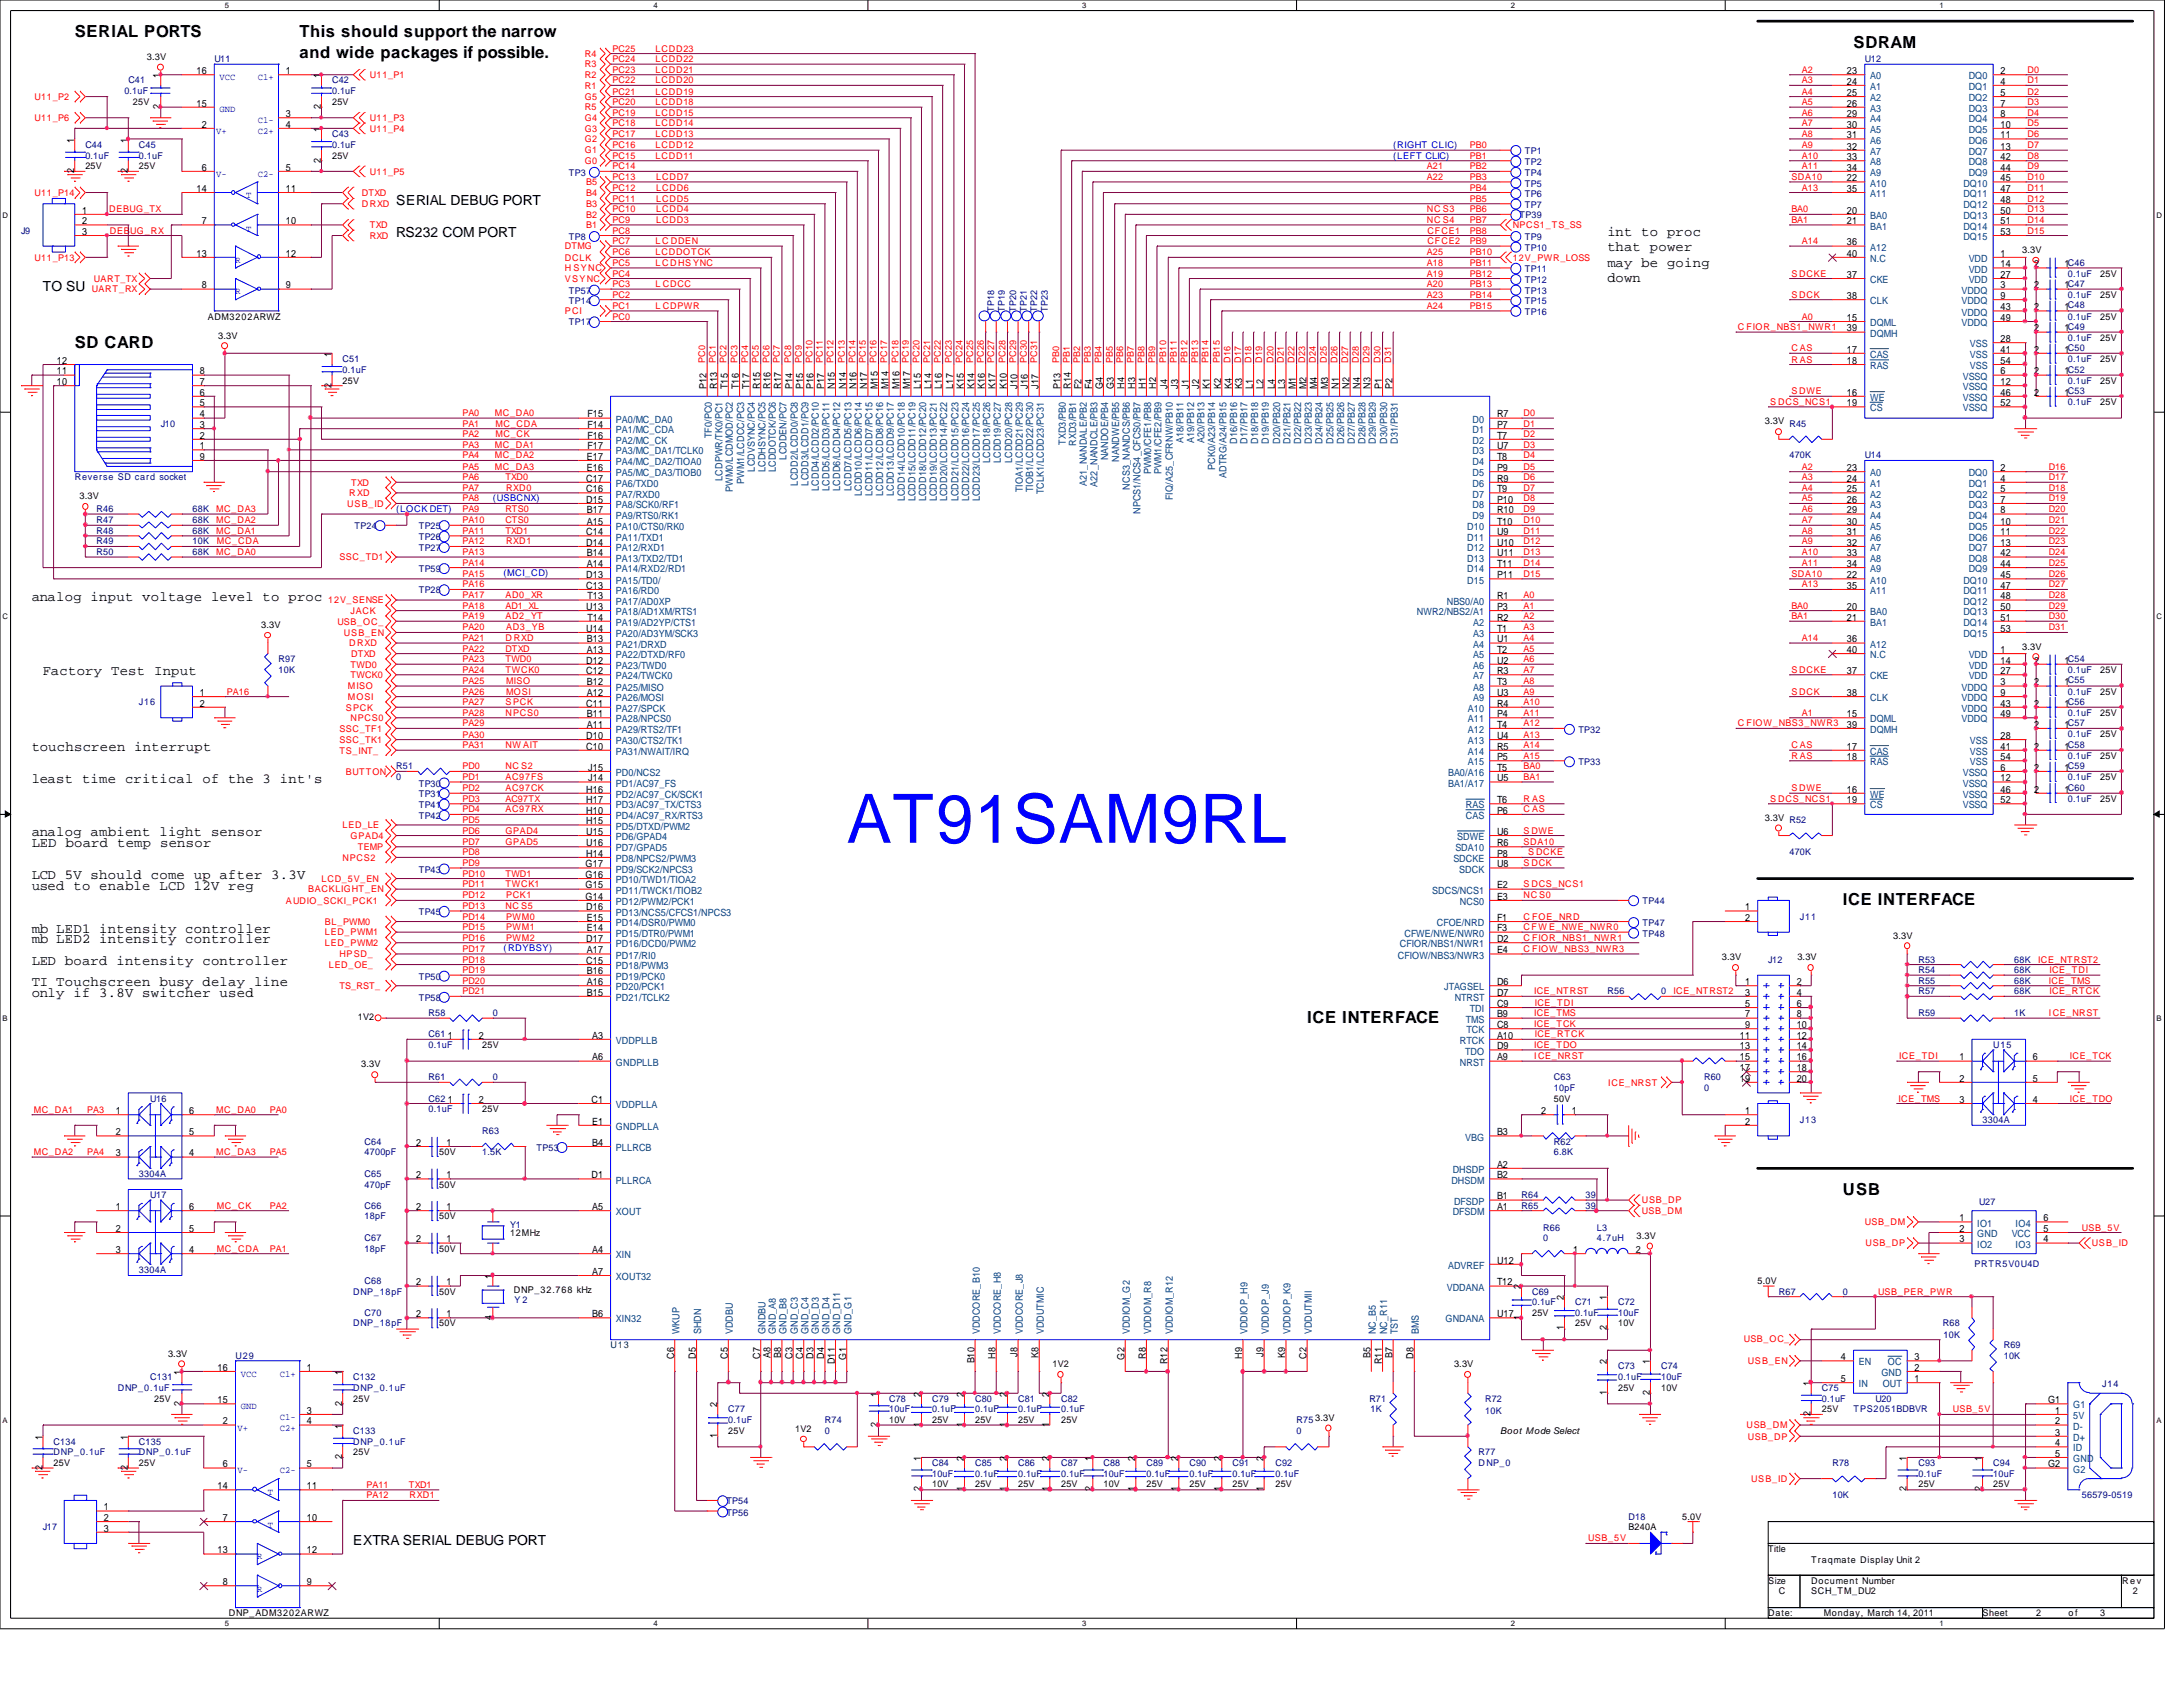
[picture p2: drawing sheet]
<svg xmlns="http://www.w3.org/2000/svg" width="279mm" height="216mm" viewBox="0 0 279 216" stroke-linecap="round" stroke-linejoin="round" font-family="sans-serif">
<defs><g id="words">
<text font-size="8.7" fill="#00f" x="108.4" y="107.9">AT91SAM9RL</text>
<g font-size="2.1">
<text x="9.6" y="4.7">SERIAL PORTS</text>
<text x="38.4" y="4.7">This should support the narrow</text>
<text x="38.4" y="7.4">and wide packages if possible.</text>
<text x="237.2" y="6.1">SDRAM</text>
<text x="9.6" y="44.5">SD CARD</text>
<text x="235.9" y="115.8">ICE INTERFACE</text>
<text x="167.3" y="131">ICE INTERFACE</text>
<text x="235.9" y="152.9">USB</text>
</g>
<g font-size="1.8">
<text x="50.7" y="26.2">SERIAL DEBUG PORT</text>
<text x="50.7" y="30.4">RS232 COM PORT</text>
<text x="205.7" y="30.2">int to proc</text>
<text x="205.7" y="32.2">that power</text>
<text x="205.7" y="34.1">may be going</text>
<text x="5.5" y="37.3">TO SU</text>
<text x="205.7" y="36.1">down</text>
<text x="4.1" y="76.9">analog input voltage level to proc</text>
<text x="5.5" y="86.4">Factory Test Input</text>
<text x="4.1" y="96.1">touchscreen interrupt</text>
<text x="4.1" y="100.2">least time critical of the 3 int's</text>
<text x="4.1" y="107">analog ambient light sensor</text>
<text x="4.1" y="108.4">LED board temp sensor</text>
<text x="4.1" y="112.5">LCD 5V should come up after 3.3V</text>
<text x="4.1" y="113.9">used to enable LCD 12V reg</text>
<text x="4.1" y="119.4">mb LED1 intensity controller</text>
<text x="4.1" y="120.7">mb LED2 intensity controller</text>
<text x="4.1" y="123.5">LED board intensity controller</text>
<text x="4.1" y="126.2">TI Touchscreen busy delay line</text>
<text x="4.1" y="127.6">only if 3.8V switcher used</text>
<text x="45.2" y="197.7">EXTRA SERIAL DEBUG PORT</text>
</g>
<g font-size="1.3">
<text x="20.5" y="10" transform="rotate(-90 20.5 10)">1</text>
<text x="25.1" y="9.5">16</text>
<text x="36.6" y="9.5">1</text>
<text x="41.1" y="10" transform="rotate(-90 41.1 10)">1</text>
<text x="236.4" y="9.5">23</text>
<text x="236.4" y="10.8">24</text>
<text x="256" y="9.5">2</text>
<text x="256" y="10.8">4</text>
<text x="20.5" y="14" transform="rotate(-90 20.5 14)">2</text>
<text x="25.1" y="13.6">15</text>
<text x="25.8" y="16.3">2</text>
<text x="36.6" y="15">3</text>
<text x="36.6" y="16.3">4</text>
<text x="41.1" y="16.8" transform="rotate(-90 41.1 16.8)">1</text>
<text x="41.1" y="14" transform="rotate(-90 41.1 14)">2</text>
<text x="236.4" y="12.3">25</text>
<text x="236.4" y="13.6">26</text>
<text x="236.4" y="15">29</text>
<text x="236.4" y="16.3">30</text>
<text x="236.4" y="17.7">31</text>
<text x="256" y="12.3">5</text>
<text x="256" y="13.6">7</text>
<text x="256" y="15">8</text>
<text x="256" y="16.3">10</text>
<text x="256" y="17.7">11</text>
<text x="9.5" y="22.2" transform="rotate(-90 9.5 22.2)">2</text>
<text x="9.5" y="18.3" transform="rotate(-90 9.5 18.3)">1</text>
<text x="16.3" y="22.2" transform="rotate(-90 16.3 22.2)">2</text>
<text x="16.3" y="18.3" transform="rotate(-90 16.3 18.3)">1</text>
<text x="25.8" y="21.8">6</text>
<text x="36.6" y="21.8">5</text>
<text x="41.1" y="20.8" transform="rotate(-90 41.1 20.8)">2</text>
<text x="236.4" y="19.1">32</text>
<text x="236.4" y="20.5">33</text>
<text x="236.4" y="21.8">34</text>
<text x="236.4" y="23.2">22</text>
<text x="256" y="19.1">13</text>
<text x="256" y="20.5">42</text>
<text x="256" y="21.8">44</text>
<text x="256" y="23.2">45</text>
<text x="10.5" y="27.3">1</text>
<text x="10.5" y="28.7">2</text>
<text x="25.1" y="24.6">14</text>
<text x="25.8" y="28.7">7</text>
<text x="36.6" y="24.6">11</text>
<text x="36.6" y="28.7">10</text>
<text x="236.4" y="27.3">20</text>
<text x="236.4" y="24.6">35</text>
<text x="236.4" y="28.7">21</text>
<text x="256" y="24.6">47</text>
<text x="256" y="26">48</text>
<text x="256" y="27.3">50</text>
<text x="256" y="28.7">51</text>
<text x="10.5" y="30.1">3</text>
<text x="25.1" y="32.9">13</text>
<text x="36.6" y="32.9">12</text>
<text x="236.4" y="31.4">36</text>
<text x="236.4" y="32.9">40</text>
<text x="236.4" y="35.6">37</text>
<text x="256" y="32.9">1</text>
<text x="256" y="35.6">27</text>
<text x="256" y="34.2">14</text>
<text x="256" y="30.1">53</text>
<text x="260.3" y="34.2">2</text>
<text x="264.2" y="34.2">1C46</text>
<text x="25.8" y="36.9">8</text>
<text x="36.6" y="36.9">9</text>
<text x="236.4" y="38.3">38</text>
<text x="236.4" y="41.1">15</text>
<text x="256" y="36.9">3</text>
<text x="256" y="38.3">9</text>
<text x="256" y="39.7">43</text>
<text x="256" y="41.1">49</text>
<text x="260.3" y="36.9">2</text>
<text x="260.3" y="39.7">2</text>
<text x="264.2" y="36.9">1C47</text>
<text x="264.2" y="39.7">1C48</text>
<text x="7.3" y="47.9">11</text>
<text x="7.3" y="46.6">12</text>
<text x="25.6" y="47.9">8</text>
<text x="42.4" y="45.7" transform="rotate(-90 42.4 45.7)">1</text>
<text x="236.4" y="42.4">39</text>
<text x="236.4" y="45.1">17</text>
<text x="236.4" y="46.6">18</text>
<text x="256" y="43.8">28</text>
<text x="256" y="45.1">41</text>
<text x="256" y="46.6">54</text>
<text x="256" y="47.9">6</text>
<text x="260.3" y="42.4">2</text>
<text x="260.3" y="45.1">2</text>
<text x="260.3" y="47.9">2</text>
<text x="264.2" y="42.4">1C49</text>
<text x="264.2" y="45.1">1C50</text>
<text x="264.2" y="47.9">1C52</text>
<text x="7.3" y="49.3">10</text>
<text x="25.6" y="52">5</text>
<text x="25.6" y="49.3">7</text>
<text x="25.6" y="50.6">6</text>
<text x="25.6" y="53.4">4</text>
<text x="42.4" y="49.6" transform="rotate(-90 42.4 49.6)">2</text>
<text x="75.2" y="53.4">F15</text>
<text x="90.4" y="49.8" transform="rotate(-90 90.4 49.8)">P12</text>
<text x="91.8" y="49.8" transform="rotate(-90 91.8 49.8)">R13</text>
<text x="93.1" y="49.8" transform="rotate(-90 93.1 49.8)">T15</text>
<text x="94.6" y="49.8" transform="rotate(-90 94.6 49.8)">T16</text>
<text x="95.9" y="49.8" transform="rotate(-90 95.9 49.8)">T17</text>
<text x="97.3" y="49.8" transform="rotate(-90 97.3 49.8)">R15</text>
<text x="98.6" y="49.8" transform="rotate(-90 98.6 49.8)">R16</text>
<text x="100" y="49.8" transform="rotate(-90 100 49.8)">R17</text>
<text x="101.4" y="49.8" transform="rotate(-90 101.4 49.8)">P14</text>
<text x="102.8" y="49.8" transform="rotate(-90 102.8 49.8)">P15</text>
<text x="104.1" y="49.8" transform="rotate(-90 104.1 49.8)">P16</text>
<text x="105.5" y="49.8" transform="rotate(-90 105.5 49.8)">P17</text>
<text x="106.8" y="49.8" transform="rotate(-90 106.8 49.8)">N15</text>
<text x="108.3" y="49.8" transform="rotate(-90 108.3 49.8)">N14</text>
<text x="109.6" y="49.8" transform="rotate(-90 109.6 49.8)">N16</text>
<text x="111" y="49.8" transform="rotate(-90 111 49.8)">N17</text>
<text x="112.4" y="49.8" transform="rotate(-90 112.4 49.8)">M15</text>
<text x="113.7" y="49.8" transform="rotate(-90 113.7 49.8)">M14</text>
<text x="115.1" y="49.8" transform="rotate(-90 115.1 49.8)">M16</text>
<text x="116.5" y="49.8" transform="rotate(-90 116.5 49.8)">M17</text>
<text x="117.9" y="49.8" transform="rotate(-90 117.9 49.8)">L15</text>
<text x="119.2" y="49.8" transform="rotate(-90 119.2 49.8)">L14</text>
<text x="120.6" y="49.8" transform="rotate(-90 120.6 49.8)">L16</text>
<text x="122" y="49.8" transform="rotate(-90 122 49.8)">L17</text>
<text x="123.4" y="49.8" transform="rotate(-90 123.4 49.8)">K15</text>
<text x="124.7" y="49.8" transform="rotate(-90 124.7 49.8)">K14</text>
<text x="126.1" y="49.8" transform="rotate(-90 126.1 49.8)">K16</text>
<text x="127.4" y="49.8" transform="rotate(-90 127.4 49.8)">K17</text>
<text x="128.9" y="49.8" transform="rotate(-90 128.9 49.8)">K10</text>
<text x="130.2" y="49.8" transform="rotate(-90 130.2 49.8)">J10</text>
<text x="131.6" y="49.8" transform="rotate(-90 131.6 49.8)">J16</text>
<text x="132.9" y="49.8" transform="rotate(-90 132.9 49.8)">J17</text>
<text x="135.7" y="49.8" transform="rotate(-90 135.7 49.8)">P13</text>
<text x="137.1" y="49.8" transform="rotate(-90 137.1 49.8)">R14</text>
<text x="138.4" y="49.8" transform="rotate(-90 138.4 49.8)">F2</text>
<text x="139.8" y="49.8" transform="rotate(-90 139.8 49.8)">F4</text>
<text x="141.1" y="49.8" transform="rotate(-90 141.1 49.8)">G4</text>
<text x="142.6" y="49.8" transform="rotate(-90 142.6 49.8)">G3</text>
<text x="143.9" y="49.8" transform="rotate(-90 143.9 49.8)">H4</text>
<text x="145.3" y="49.8" transform="rotate(-90 145.3 49.8)">H3</text>
<text x="146.6" y="49.8" transform="rotate(-90 146.6 49.8)">H1</text>
<text x="148" y="49.8" transform="rotate(-90 148 49.8)">H2</text>
<text x="149.4" y="49.8" transform="rotate(-90 149.4 49.8)">J4</text>
<text x="150.8" y="49.8" transform="rotate(-90 150.8 49.8)">J3</text>
<text x="152.1" y="49.8" transform="rotate(-90 152.1 49.8)">J1</text>
<text x="153.5" y="49.8" transform="rotate(-90 153.5 49.8)">J2</text>
<text x="154.9" y="49.8" transform="rotate(-90 154.9 49.8)">K1</text>
<text x="156.3" y="49.8" transform="rotate(-90 156.3 49.8)">K2</text>
<text x="157.6" y="49.8" transform="rotate(-90 157.6 49.8)">K4</text>
<text x="159" y="49.8" transform="rotate(-90 159 49.8)">K3</text>
<text x="160.4" y="49.8" transform="rotate(-90 160.4 49.8)">L1</text>
<text x="161.7" y="49.8" transform="rotate(-90 161.7 49.8)">L2</text>
<text x="163.2" y="49.8" transform="rotate(-90 163.2 49.8)">L4</text>
<text x="164.5" y="49.8" transform="rotate(-90 164.5 49.8)">L3</text>
<text x="165.9" y="49.8" transform="rotate(-90 165.9 49.8)">M1</text>
<text x="167.2" y="49.8" transform="rotate(-90 167.2 49.8)">M2</text>
<text x="168.6" y="49.8" transform="rotate(-90 168.6 49.8)">M4</text>
<text x="170" y="49.8" transform="rotate(-90 170 49.8)">M3</text>
<text x="171.4" y="49.8" transform="rotate(-90 171.4 49.8)">N1</text>
<text x="172.7" y="49.8" transform="rotate(-90 172.7 49.8)">N2</text>
<text x="174.1" y="49.8" transform="rotate(-90 174.1 49.8)">N4</text>
<text x="175.4" y="49.8" transform="rotate(-90 175.4 49.8)">N3</text>
<text x="176.9" y="49.8" transform="rotate(-90 176.9 49.8)">P1</text>
<text x="178.2" y="49.8" transform="rotate(-90 178.2 49.8)">P2</text>
<text x="191.6" y="53.4">R7</text>
<text x="236.4" y="50.6">16</text>
<text x="236.4" y="52">19</text>
<text x="256" y="49.3">12</text>
<text x="256" y="50.6">46</text>
<text x="256" y="52">52</text>
<text x="260.3" y="50.6">2</text>
<text x="264.2" y="50.6">1C53</text>
<text x="25.6" y="54.8">3</text>
<text x="25.6" y="56.1">2</text>
<text x="25.6" y="57.5">1</text>
<text x="25.6" y="58.8">9</text>
<text x="75.1" y="58.8">E17</text>
<text x="75.2" y="54.8">F14</text>
<text x="75.2" y="56.1">F16</text>
<text x="75.2" y="57.5">F17</text>
<text x="191.6" y="54.8">P7</text>
<text x="191.6" y="56.1">T7</text>
<text x="191.6" y="57.5">U7</text>
<text x="191.6" y="58.8">T8</text>
<text x="75" y="61.6">C17</text>
<text x="75" y="63">C16</text>
<text x="75" y="64.3">D15</text>
<text x="75.1" y="60.3">E16</text>
<text x="75.1" y="65.7">B17</text>
<text x="191.6" y="60.3">P9</text>
<text x="191.6" y="61.6">R9</text>
<text x="191.6" y="63">T9</text>
<text x="191.6" y="64.3">P10</text>
<text x="191.6" y="65.7">R10</text>
<text x="236.4" y="60.3">23</text>
<text x="236.4" y="61.6">24</text>
<text x="236.4" y="63">25</text>
<text x="236.4" y="64.3">26</text>
<text x="236.4" y="65.7">29</text>
<text x="256" y="60.3">2</text>
<text x="256" y="61.6">4</text>
<text x="256" y="63">5</text>
<text x="256" y="64.3">7</text>
<text x="256" y="65.7">8</text>
<text x="75" y="68.5">C14</text>
<text x="75" y="69.9">D14</text>
<text x="75.1" y="67.1">A15</text>
<text x="75.1" y="71.2">B14</text>
<text x="191.6" y="67.1">T10</text>
<text x="191.6" y="68.5">U9</text>
<text x="191.6" y="69.9">U10</text>
<text x="191.6" y="71.2">U11</text>
<text x="236.4" y="67.1">30</text>
<text x="236.4" y="68.5">31</text>
<text x="236.4" y="69.9">32</text>
<text x="236.4" y="71.2">33</text>
<text x="256" y="67.1">10</text>
<text x="256" y="68.5">11</text>
<text x="256" y="69.9">13</text>
<text x="256" y="71.2">42</text>
<text x="75" y="74">D13</text>
<text x="75" y="75.4">C13</text>
<text x="75.1" y="72.6">A14</text>
<text x="75.2" y="76.7">T13</text>
<text x="191.6" y="76.7">R1</text>
<text x="191.6" y="72.6">T11</text>
<text x="191.6" y="74">P11</text>
<text x="236.4" y="72.6">34</text>
<text x="236.4" y="74">22</text>
<text x="236.4" y="75.4">35</text>
<text x="256" y="72.6">44</text>
<text x="256" y="74">45</text>
<text x="256" y="75.4">47</text>
<text x="256" y="76.7">48</text>
<text x="75" y="78.1">U13</text>
<text x="75" y="80.9">U14</text>
<text x="75.1" y="82.2">B13</text>
<text x="75.1" y="83.6">A13</text>
<text x="75.2" y="79.4">T14</text>
<text x="191.6" y="78.1">P3</text>
<text x="191.6" y="79.4">R2</text>
<text x="191.6" y="80.9">T1</text>
<text x="191.6" y="82.2">U1</text>
<text x="191.6" y="83.6">T2</text>
<text x="236.4" y="78.1">20</text>
<text x="236.4" y="82.2">36</text>
<text x="236.4" y="83.6">40</text>
<text x="236.4" y="79.4">21</text>
<text x="256" y="83.6">1</text>
<text x="256" y="78.1">50</text>
<text x="256" y="79.4">51</text>
<text x="256" y="80.9">53</text>
<text x="25.6" y="89.1">1</text>
<text x="75" y="84.9">D12</text>
<text x="75" y="86.3">C12</text>
<text x="75.1" y="87.7">B12</text>
<text x="75.1" y="89.1">A12</text>
<text x="191.6" y="84.9">U2</text>
<text x="191.6" y="86.3">R3</text>
<text x="191.6" y="87.7">T3</text>
<text x="191.6" y="89.1">U3</text>
<text x="236.4" y="89.1">38</text>
<text x="236.4" y="86.3">37</text>
<text x="256" y="86.3">27</text>
<text x="256" y="84.9">14</text>
<text x="256" y="87.7">3</text>
<text x="256" y="89.1">9</text>
<text x="260.3" y="84.9">2</text>
<text x="260.3" y="87.7">2</text>
<text x="264.2" y="84.9">1C54</text>
<text x="264.2" y="87.7">1C55</text>
<text x="25.6" y="90.4">2</text>
<text x="75" y="90.4">C11</text>
<text x="75" y="94.6">D10</text>
<text x="75" y="95.9">C10</text>
<text x="75.1" y="91.8">B11</text>
<text x="75.1" y="93.1">A11</text>
<text x="191.6" y="90.4">R4</text>
<text x="191.6" y="91.8">P4</text>
<text x="191.6" y="93.1">T4</text>
<text x="191.6" y="94.6">U4</text>
<text x="191.6" y="95.9">R5</text>
<text x="236.4" y="91.8">15</text>
<text x="236.4" y="93.1">39</text>
<text x="236.4" y="95.9">17</text>
<text x="256" y="94.6">28</text>
<text x="256" y="95.9">41</text>
<text x="256" y="90.4">43</text>
<text x="256" y="91.8">49</text>
<text x="260.3" y="90.4">2</text>
<text x="260.3" y="93.1">2</text>
<text x="260.3" y="95.9">2</text>
<text x="264.2" y="90.4">1C56</text>
<text x="264.2" y="93.1">1C57</text>
<text x="264.2" y="95.9">1C58</text>
<text x="75" y="101.4">H16</text>
<text x="75.3" y="98.6">J15</text>
<text x="75.3" y="100">J14</text>
<text x="191.6" y="97.3">P5</text>
<text x="191.6" y="98.6">T5</text>
<text x="191.6" y="100">U5</text>
<text x="236.4" y="97.3">18</text>
<text x="236.4" y="101.4">16</text>
<text x="256" y="97.3">54</text>
<text x="256" y="98.6">6</text>
<text x="256" y="100">12</text>
<text x="256" y="101.4">46</text>
<text x="260.3" y="98.6">2</text>
<text x="260.3" y="101.4">2</text>
<text x="264.2" y="98.6">1C59</text>
<text x="264.2" y="101.4">1C60</text>
<text x="75" y="102.8">H17</text>
<text x="75" y="104.1">H10</text>
<text x="75" y="105.5">H15</text>
<text x="75" y="106.9">U15</text>
<text x="191.6" y="102.8">T6</text>
<text x="191.6" y="104.1">P6</text>
<text x="191.6" y="106.8">U6</text>
<text x="236.4" y="102.8">19</text>
<text x="256" y="102.8">52</text>
<text x="74.9" y="111">G17</text>
<text x="74.9" y="112.4">G16</text>
<text x="74.9" y="113.7">G15</text>
<text x="75" y="108.3">U16</text>
<text x="75" y="109.6">H14</text>
<text x="191.6" y="109.6">P8</text>
<text x="191.6" y="113.7">E2</text>
<text x="191.6" y="108.3">R6</text>
<text x="191.6" y="111">U8</text>
<text x="74.9" y="115.1">G14</text>
<text x="75" y="116.5">D16</text>
<text x="75.1" y="117.9">E15</text>
<text x="75.1" y="119.2">E14</text>
<text x="191.6" y="117.9">F1</text>
<text x="191.6" y="115.1">E3</text>
<text x="191.6" y="119.2">F3</text>
<text x="223.4" y="116.5">1</text>
<text x="223.4" y="117.9">2</text>
<text x="75" y="120.6">D17</text>
<text x="75" y="123.4">C15</text>
<text x="75.1" y="122">A17</text>
<text x="75.1" y="124.7">B16</text>
<text x="191.6" y="120.6">D2</text>
<text x="191.6" y="122">E4</text>
<text x="75.1" y="126.1">A16</text>
<text x="75.1" y="127.4">B15</text>
<text x="191.6" y="128.9">C9</text>
<text x="191.6" y="126.1">D6</text>
<text x="191.6" y="127.4">D7</text>
<text x="191.6" y="130.2">B9</text>
<text x="191.6" y="131.6">C8</text>
<text x="223.4" y="126.1">1</text>
<text x="223.4" y="127.4">3</text>
<text x="223.4" y="128.9">5</text>
<text x="223.4" y="130.2">7</text>
<text x="223.4" y="131.6">9</text>
<text x="230" y="126.1">2</text>
<text x="230" y="127.4">4</text>
<text x="230" y="128.9">6</text>
<text x="230" y="130.2">8</text>
<text x="230" y="131.6">10</text>
<text x="57.3" y="132.9">1</text>
<text x="61.3" y="132.9">2</text>
<text x="75.8" y="132.9">A3</text>
<text x="75.8" y="135.7">A6</text>
<text x="191.6" y="132.9">A10</text>
<text x="191.6" y="135.7">A9</text>
<text x="191.6" y="134.3">D9</text>
<text x="222.7" y="132.9">11</text>
<text x="222.7" y="134.3">13</text>
<text x="222.7" y="135.7">15</text>
<text x="222.7" y="137.1">17</text>
<text x="230" y="132.9">12</text>
<text x="230" y="134.3">14</text>
<text x="230" y="135.7">16</text>
<text x="230" y="137.1">18</text>
<text x="250.8" y="135.7">1</text>
<text x="260.2" y="135.7">6</text>
<text x="14.8" y="142.6">1</text>
<text x="24.2" y="142.6">6</text>
<text x="57.3" y="141.1">1</text>
<text x="61.3" y="141.1">2</text>
<text x="75.7" y="141.1">C1</text>
<text x="75.8" y="143.9">E1</text>
<text x="197.3" y="142.6">2</text>
<text x="201.2" y="142.6">1</text>
<text x="222.7" y="138.4">19</text>
<text x="223.4" y="142.6">1</text>
<text x="223.4" y="143.9">2</text>
<text x="230" y="138.4">20</text>
<text x="250.8" y="138.4">2</text>
<text x="250.8" y="141.1">3</text>
<text x="260.2" y="141.1">4</text>
<text x="260.2" y="138.4">5</text>
<text x="14.8" y="145.3">2</text>
<text x="14.8" y="148">3</text>
<text x="24.2" y="148">4</text>
<text x="24.2" y="145.3">5</text>
<text x="53.3" y="146.6">2</text>
<text x="57.1" y="146.6">1</text>
<text x="75.8" y="146.6">B4</text>
<text x="191.6" y="149.4">A2</text>
<text x="191.6" y="145.3">B3</text>
<text x="14.8" y="154.9">1</text>
<text x="24.2" y="154.9">6</text>
<text x="53.3" y="150.8">2</text>
<text x="53.3" y="154.9">2</text>
<text x="57.1" y="150.8">1</text>
<text x="57.1" y="154.9">1</text>
<text x="75.7" y="150.8">D1</text>
<text x="75.8" y="154.9">A5</text>
<text x="191.6" y="153.5">B1</text>
<text x="191.6" y="154.9">A1</text>
<text x="191.6" y="150.8">B2</text>
<text x="14.8" y="157.6">2</text>
<text x="14.8" y="160.4">3</text>
<text x="24.2" y="160.4">4</text>
<text x="24.2" y="157.6">5</text>
<text x="53.3" y="159">2</text>
<text x="57.1" y="159">1</text>
<text x="75.8" y="160.4">A4</text>
<text x="191.6" y="161.7">U12</text>
<text x="201.3" y="160.4">1</text>
<text x="209.4" y="160.4">2</text>
<text x="250.8" y="156.3">1</text>
<text x="250.8" y="157.7">2</text>
<text x="250.8" y="159">3</text>
<text x="261.5" y="159">4</text>
<text x="261.5" y="157.7">5</text>
<text x="261.5" y="156.3">6</text>
<text x="53.3" y="164.5">2</text>
<text x="57.1" y="164.5">1</text>
<text x="63" y="163.7" transform="rotate(-90 63 163.7)">1</text>
<text x="75.8" y="163.2">A7</text>
<text x="191.6" y="164.5">T12</text>
<text x="194.6" y="165" transform="rotate(-90 194.6 165)">2</text>
<text x="200.2" y="166.4" transform="rotate(-90 200.2 166.4)">2</text>
<text x="205.7" y="166.4" transform="rotate(-90 205.7 166.4)">1</text>
<text x="53.3" y="168.6">2</text>
<text x="57.1" y="168.6">1</text>
<text x="63" y="168.9" transform="rotate(-90 63 168.9)">4</text>
<text x="75.8" y="168.6">B6</text>
<text x="86.3" y="173.9" transform="rotate(-90 86.3 173.9)">C6</text>
<text x="89.1" y="173.9" transform="rotate(-90 89.1 173.9)">D5</text>
<text x="93.1" y="173.9" transform="rotate(-90 93.1 173.9)">C5</text>
<text x="97.3" y="173.9" transform="rotate(-90 97.3 173.9)">C7</text>
<text x="98.6" y="173.8" transform="rotate(-90 98.6 173.8)">A8</text>
<text x="100" y="173.8" transform="rotate(-90 100 173.8)">B8</text>
<text x="101.4" y="173.9" transform="rotate(-90 101.4 173.9)">C3</text>
<text x="102.8" y="173.9" transform="rotate(-90 102.8 173.9)">C4</text>
<text x="104.1" y="173.9" transform="rotate(-90 104.1 173.9)">D3</text>
<text x="105.5" y="173.9" transform="rotate(-90 105.5 173.9)">D4</text>
<text x="108.3" y="174" transform="rotate(-90 108.3 174)">G1</text>
<text x="127.4" y="173.9" transform="rotate(-90 127.4 173.9)">H8</text>
<text x="130.2" y="173.7" transform="rotate(-90 130.2 173.7)">J8</text>
<text x="132.9" y="173.8" transform="rotate(-90 132.9 173.8)">K8</text>
<text x="143.9" y="174" transform="rotate(-90 143.9 174)">G2</text>
<text x="146.6" y="173.9" transform="rotate(-90 146.6 173.9)">R8</text>
<text x="159" y="173.9" transform="rotate(-90 159 173.9)">H9</text>
<text x="161.7" y="173.7" transform="rotate(-90 161.7 173.7)">J9</text>
<text x="164.5" y="173.8" transform="rotate(-90 164.5 173.8)">K9</text>
<text x="167.2" y="173.9" transform="rotate(-90 167.2 173.9)">C2</text>
<text x="175.4" y="173.8" transform="rotate(-90 175.4 173.8)">B5</text>
<text x="178.2" y="173.8" transform="rotate(-90 178.2 173.8)">B7</text>
<text x="180.9" y="173.9" transform="rotate(-90 180.9 173.9)">D8</text>
<text x="191.6" y="168.6">U17</text>
<text x="194.6" y="168.9" transform="rotate(-90 194.6 168.9)">1</text>
<text x="200.2" y="170.3" transform="rotate(-90 200.2 170.3)">1</text>
<text x="205.7" y="170.3" transform="rotate(-90 205.7 170.3)">2</text>
<text x="23.2" y="179.9" transform="rotate(-90 23.2 179.9)">2</text>
<text x="23.2" y="176" transform="rotate(-90 23.2 176)">1</text>
<text x="27.9" y="175.4">16</text>
<text x="27.9" y="179.6">15</text>
<text x="39.3" y="175.4">1</text>
<text x="43.8" y="179.9" transform="rotate(-90 43.8 179.9)">2</text>
<text x="43.8" y="176" transform="rotate(-90 43.8 176)">1</text>
<text x="106.8" y="174.6" transform="rotate(-90 106.8 174.6)">D11</text>
<text x="112.4" y="178.7" transform="rotate(-90 112.4 178.7)">1</text>
<text x="117.9" y="178.7" transform="rotate(-90 117.9 178.7)">2</text>
<text x="123.4" y="178.7" transform="rotate(-90 123.4 178.7)">2</text>
<text x="124.7" y="174.5" transform="rotate(-90 124.7 174.5)">B10</text>
<text x="128.9" y="178.7" transform="rotate(-90 128.9 178.7)">2</text>
<text x="134.3" y="178.7" transform="rotate(-90 134.3 178.7)">2</text>
<text x="149.4" y="174.6" transform="rotate(-90 149.4 174.6)">R12</text>
<text x="176.9" y="174.6" transform="rotate(-90 176.9 174.6)">R11</text>
<text x="205.7" y="178.6" transform="rotate(-90 205.7 178.6)">1</text>
<text x="205.7" y="174.6" transform="rotate(-90 205.7 174.6)">2</text>
<text x="211.2" y="178.6" transform="rotate(-90 211.2 178.6)">2</text>
<text x="211.2" y="174.6" transform="rotate(-90 211.2 174.6)">1</text>
<text x="231.7" y="177.4" transform="rotate(-90 231.7 177.4)">1</text>
<text x="235.6" y="174.1">4</text>
<text x="235.6" y="176.9">5</text>
<text x="245" y="176.9">1</text>
<text x="245" y="175.4">2</text>
<text x="245" y="174.1">3</text>
<text x="262.1" y="179.6">G1</text>
<text x="5.4" y="184.2" transform="rotate(-90 5.4 184.2)">1</text>
<text x="16.3" y="184.2" transform="rotate(-90 16.3 184.2)">1</text>
<text x="28.5" y="182.3">2</text>
<text x="39.3" y="180.9">3</text>
<text x="39.3" y="182.3">4</text>
<text x="43.8" y="182.9" transform="rotate(-90 43.8 182.9)">1</text>
<text x="91.8" y="184" transform="rotate(-90 91.8 184)">1</text>
<text x="91.8" y="180.1" transform="rotate(-90 91.8 180.1)">2</text>
<text x="112.4" y="182.6" transform="rotate(-90 112.4 182.6)">2</text>
<text x="117.9" y="182.6" transform="rotate(-90 117.9 182.6)">1</text>
<text x="123.4" y="182.6" transform="rotate(-90 123.4 182.6)">1</text>
<text x="128.9" y="182.6" transform="rotate(-90 128.9 182.6)">1</text>
<text x="134.3" y="182.6" transform="rotate(-90 134.3 182.6)">1</text>
<text x="231.7" y="181.3" transform="rotate(-90 231.7 181.3)">2</text>
<text x="263.1" y="180.9">1</text>
<text x="263.1" y="182.3">2</text>
<text x="263.1" y="183.7">3</text>
<text x="263.1" y="185.1">4</text>
<text x="5.4" y="188.1" transform="rotate(-90 5.4 188.1)">2</text>
<text x="16.3" y="188.1" transform="rotate(-90 16.3 188.1)">2</text>
<text x="27.9" y="190.6">14</text>
<text x="28.5" y="187.8">6</text>
<text x="39.3" y="187.8">5</text>
<text x="39.3" y="190.6">11</text>
<text x="43.8" y="186.8" transform="rotate(-90 43.8 186.8)">2</text>
<text x="117.9" y="190.8" transform="rotate(-90 117.9 190.8)">2</text>
<text x="117.9" y="186.9" transform="rotate(-90 117.9 186.9)">1</text>
<text x="123.4" y="190.8" transform="rotate(-90 123.4 190.8)">1</text>
<text x="123.4" y="186.9" transform="rotate(-90 123.4 186.9)">2</text>
<text x="128.9" y="190.8" transform="rotate(-90 128.9 190.8)">1</text>
<text x="128.9" y="186.9" transform="rotate(-90 128.9 186.9)">2</text>
<text x="134.3" y="190.8" transform="rotate(-90 134.3 190.8)">1</text>
<text x="134.3" y="186.9" transform="rotate(-90 134.3 186.9)">2</text>
<text x="139.8" y="190.8" transform="rotate(-90 139.8 190.8)">2</text>
<text x="139.8" y="186.9" transform="rotate(-90 139.8 186.9)">1</text>
<text x="145.3" y="190.8" transform="rotate(-90 145.3 190.8)">1</text>
<text x="145.3" y="186.9" transform="rotate(-90 145.3 186.9)">2</text>
<text x="150.8" y="190.8" transform="rotate(-90 150.8 190.8)">1</text>
<text x="150.8" y="186.9" transform="rotate(-90 150.8 186.9)">2</text>
<text x="156.3" y="190.8" transform="rotate(-90 156.3 190.8)">1</text>
<text x="156.3" y="186.9" transform="rotate(-90 156.3 186.9)">2</text>
<text x="161.7" y="190.8" transform="rotate(-90 161.7 190.8)">1</text>
<text x="161.7" y="186.9" transform="rotate(-90 161.7 186.9)">2</text>
<text x="244" y="190.8" transform="rotate(-90 244 190.8)">2</text>
<text x="244" y="186.9" transform="rotate(-90 244 186.9)">1</text>
<text x="253.7" y="190.8" transform="rotate(-90 253.7 190.8)">2</text>
<text x="253.7" y="186.9" transform="rotate(-90 253.7 186.9)">1</text>
<text x="262.1" y="187.8">G2</text>
<text x="263.1" y="186.4">5</text>
<text x="13.3" y="193.3">1</text>
<text x="13.3" y="194.6">2</text>
<text x="13.3" y="196">3</text>
<text x="28.5" y="194.6">7</text>
<text x="39.3" y="194.6">10</text>
<text x="27.9" y="198.8">13</text>
<text x="28.5" y="202.9">8</text>
<text x="39.3" y="198.8">12</text>
<text x="39.3" y="202.9">9</text>
</g>
<g font-size="1.3" fill="#004080">
<text x="239.4" y="10.2">A0</text>
<text x="239.4" y="11.5">A1</text>
<text x="252" y="10.2">DQ0</text>
<text x="252" y="11.5">DQ1</text>
<text x="239.4" y="13">A2</text>
<text x="239.4" y="14.3">A3</text>
<text x="239.4" y="15.7">A4</text>
<text x="239.4" y="17">A5</text>
<text x="252" y="13">DQ2</text>
<text x="252" y="14.3">DQ3</text>
<text x="252" y="15.7">DQ4</text>
<text x="252" y="17">DQ5</text>
<text x="239.4" y="18.4">A6</text>
<text x="239.4" y="19.8">A7</text>
<text x="239.4" y="21.2">A8</text>
<text x="239.4" y="22.5">A9</text>
<text x="239.4" y="23.9">A10</text>
<text x="251.3" y="23.9">DQ10</text>
<text x="252" y="18.4">DQ6</text>
<text x="252" y="19.8">DQ7</text>
<text x="252" y="21.2">DQ8</text>
<text x="252" y="22.5">DQ9</text>
<text x="239.4" y="28">BA0</text>
<text x="239.4" y="25.2">A11</text>
<text x="239.4" y="29.4">BA1</text>
<text x="251.3" y="25.2">DQ11</text>
<text x="251.3" y="26.7">DQ12</text>
<text x="251.3" y="28">DQ13</text>
<text x="251.3" y="29.4">DQ14</text>
<text x="239.4" y="32.1">A12</text>
<text x="239.4" y="33.5">N.C</text>
<text x="251.3" y="30.7">DQ15</text>
<text x="252" y="33.5">VDD</text>
<text x="252" y="34.9">VDD</text>
<text x="239.4" y="38.9">CLK</text>
<text x="239.4" y="36.2">CKE</text>
<text x="239.4" y="41.7">DQML</text>
<text x="251" y="37.6">VDDQ</text>
<text x="251" y="38.9">VDDQ</text>
<text x="251" y="40.4">VDDQ</text>
<text x="251" y="41.7">VDDQ</text>
<text x="252" y="36.2">VDD</text>
<text x="239.4" y="43.1">DQMH</text>
<text x="239.4" y="45.8">CAS</text>
<text x="239.4" y="47.2">RAS</text>
<text x="252.1" y="44.4">VSS</text>
<text x="252.1" y="45.8">VSS</text>
<text x="252.1" y="47.2">VSS</text>
<text x="239.4" y="51.3">WE</text>
<text x="239.4" y="52.7">CS</text>
<text x="251.2" y="48.6">VSSQ</text>
<text x="251.2" y="50">VSSQ</text>
<text x="251.2" y="51.3">VSSQ</text>
<text x="251.2" y="52.7">VSSQ</text>
<text x="78.8" y="54.1">PA0/MC_DA0</text>
<text x="78.8" y="55.5">PA1/MC_CDA</text>
<text x="78.8" y="56.8">PA2/MC_CK</text>
<text x="78.8" y="58.2">PA3/MC_DA1/TCLK0</text>
<text x="78.8" y="59.5">PA4/MC_DA2/TIOA0</text>
<text x="91.1" y="56" transform="rotate(-90 91.1 56)">TF0/PC0</text>
<text x="100.7" y="58.8" transform="rotate(-90 100.7 58.8)">LCDDEN/PC7</text>
<text x="126.7" y="59.3" transform="rotate(-90 126.7 59.3)">LCDD18/PC26</text>
<text x="128.1" y="59.3" transform="rotate(-90 128.1 59.3)">LCDD19/PC27</text>
<text x="129.5" y="59.3" transform="rotate(-90 129.5 59.3)">LCDD20/PC28</text>
<text x="136.4" y="56.9" transform="rotate(-90 136.4 56.9)">TXD3/PB0</text>
<text x="137.8" y="57.1" transform="rotate(-90 137.8 57.1)">RXD3/PB1</text>
<text x="141.8" y="58.9" transform="rotate(-90 141.8 58.9)">NANDOE/PB4</text>
<text x="143.3" y="59.1" transform="rotate(-90 143.3 59.1)">NANDWE/PB5</text>
<text x="151.5" y="56.7" transform="rotate(-90 151.5 56.7)">A18/PB11</text>
<text x="152.8" y="56.7" transform="rotate(-90 152.8 56.7)">A19/PB12</text>
<text x="154.2" y="56.7" transform="rotate(-90 154.2 56.7)">A20/PB13</text>
<text x="158.3" y="56.8" transform="rotate(-90 158.3 56.8)">D16/PB16</text>
<text x="159.7" y="56.8" transform="rotate(-90 159.7 56.8)">D17/PB17</text>
<text x="161" y="56.8" transform="rotate(-90 161 56.8)">D18/PB18</text>
<text x="162.4" y="56.8" transform="rotate(-90 162.4 56.8)">D19/PB19</text>
<text x="163.8" y="56.8" transform="rotate(-90 163.8 56.8)">D20/PB20</text>
<text x="165.2" y="56.8" transform="rotate(-90 165.2 56.8)">D21/PB21</text>
<text x="166.5" y="56.8" transform="rotate(-90 166.5 56.8)">D22/PB22</text>
<text x="167.9" y="56.8" transform="rotate(-90 167.9 56.8)">D23/PB23</text>
<text x="169.2" y="56.8" transform="rotate(-90 169.2 56.8)">D24/PB24</text>
<text x="170.7" y="56.8" transform="rotate(-90 170.7 56.8)">D25/PB25</text>
<text x="172" y="56.8" transform="rotate(-90 172 56.8)">D26/PB26</text>
<text x="173.4" y="56.8" transform="rotate(-90 173.4 56.8)">D27/PB27</text>
<text x="174.8" y="56.8" transform="rotate(-90 174.8 56.8)">D28/PB28</text>
<text x="176.1" y="56.8" transform="rotate(-90 176.1 56.8)">D29/PB29</text>
<text x="177.5" y="56.8" transform="rotate(-90 177.5 56.8)">D30/PB30</text>
<text x="178.9" y="56.8" transform="rotate(-90 178.9 56.8)">D31/PB31</text>
<text x="188.5" y="54.1">D0</text>
<text x="188.5" y="55.5">D1</text>
<text x="188.5" y="56.8">D2</text>
<text x="188.5" y="58.2">D3</text>
<text x="188.5" y="59.5">D4</text>
<text x="78.8" y="61">PA5/MC_DA3/TIOB0</text>
<text x="78.8" y="62.3">PA6/TXD0</text>
<text x="78.8" y="63.7">PA7/RXD0</text>
<text x="78.8" y="65">PA8/SCK0/RF1</text>
<text x="92.5" y="61.6" transform="rotate(-90 92.5 61.6)">LCDPWR/TK0/PC1</text>
<text x="93.8" y="62.9" transform="rotate(-90 93.8 62.9)">PWM0/LCDMOD/PC2</text>
<text x="95.2" y="61.9" transform="rotate(-90 95.2 61.9)">PWM1/LCDCC/PC3</text>
<text x="96.6" y="60.4" transform="rotate(-90 96.6 60.4)">LCDVSYNC/PC4</text>
<text x="98" y="60.5" transform="rotate(-90 98 60.5)">LCDHSYNC/PC5</text>
<text x="99.3" y="60.5" transform="rotate(-90 99.3 60.5)">LCDDOTCK/PC6</text>
<text x="102.1" y="62.1" transform="rotate(-90 102.1 62.1)">LCDD2/LCDD0/PC8</text>
<text x="103.5" y="62.1" transform="rotate(-90 103.5 62.1)">LCDD3/LCDD1/PC9</text>
<text x="104.8" y="62.8" transform="rotate(-90 104.8 62.8)">LCDD4/LCDD2/PC10</text>
<text x="106.2" y="62.8" transform="rotate(-90 106.2 62.8)">LCDD5/LCDD3/PC11</text>
<text x="107.5" y="62.8" transform="rotate(-90 107.5 62.8)">LCDD6/LCDD4/PC12</text>
<text x="109" y="62.8" transform="rotate(-90 109 62.8)">LCDD7/LCDD5/PC13</text>
<text x="110.3" y="63.5" transform="rotate(-90 110.3 63.5)">LCDD10/LCDD6/PC14</text>
<text x="111.7" y="63.5" transform="rotate(-90 111.7 63.5)">LCDD11/LCDD7/PC15</text>
<text x="113" y="63.5" transform="rotate(-90 113 63.5)">LCDD12/LCDD8/PC16</text>
<text x="114.4" y="63.5" transform="rotate(-90 114.4 63.5)">LCDD13/LCDD9/PC17</text>
<text x="115.8" y="64.2" transform="rotate(-90 115.8 64.2)">LCDD14/LCDD10/PC18</text>
<text x="117.2" y="64.2" transform="rotate(-90 117.2 64.2)">LCDD15/LCDD11/PC19</text>
<text x="118.5" y="64.2" transform="rotate(-90 118.5 64.2)">LCDD18/LCDD12/PC20</text>
<text x="119.9" y="64.2" transform="rotate(-90 119.9 64.2)">LCDD19/LCDD13/PC21</text>
<text x="121.2" y="64.2" transform="rotate(-90 121.2 64.2)">LCDD20/LCDD14/PC22</text>
<text x="122.7" y="64.2" transform="rotate(-90 122.7 64.2)">LCDD21/LCDD15/PC23</text>
<text x="124" y="64.2" transform="rotate(-90 124 64.2)">LCDD22/LCDD16/PC24</text>
<text x="125.4" y="64.2" transform="rotate(-90 125.4 64.2)">LCDD23/LCDD17/PC25</text>
<text x="130.9" y="63" transform="rotate(-90 130.9 63)">TIOA1/LCDD21/PC29</text>
<text x="132.2" y="63" transform="rotate(-90 132.2 63)">TIOB1/LCDD22/PC30</text>
<text x="133.6" y="63.2" transform="rotate(-90 133.6 63.2)">TCLK1/LCDD23/PC31</text>
<text x="139.1" y="62.2" transform="rotate(-90 139.1 62.2)">A21_NANDALE/PB2</text>
<text x="140.5" y="62.3" transform="rotate(-90 140.5 62.3)">A22_NANDCLE/PB3</text>
<text x="144.6" y="62.7" transform="rotate(-90 144.6 62.7)">NCS3_NANDCS/PB6</text>
<text x="146" y="65.8" transform="rotate(-90 146 65.8)">NPCS1/NCS4_CFCS0/PB7</text>
<text x="147.3" y="60.7" transform="rotate(-90 147.3 60.7)">PWM0/CFE1/PB8</text>
<text x="148.7" y="60.7" transform="rotate(-90 148.7 60.7)">PWM1/CFE2/PB9</text>
<text x="150.1" y="64" transform="rotate(-90 150.1 64)">FIQ/A25_CFRNW/PB10</text>
<text x="155.5" y="60.1" transform="rotate(-90 155.5 60.1)">PCK0/A23/PB14</text>
<text x="157" y="61.1" transform="rotate(-90 157 61.1)">ADTRG/A24/PB15</text>
<text x="188.5" y="61">D5</text>
<text x="188.5" y="62.3">D6</text>
<text x="188.5" y="63.7">D7</text>
<text x="188.5" y="65">D8</text>
<text x="239.4" y="61">A0</text>
<text x="239.4" y="62.3">A1</text>
<text x="239.4" y="63.7">A2</text>
<text x="239.4" y="65">A3</text>
<text x="252" y="61">DQ0</text>
<text x="252" y="62.3">DQ1</text>
<text x="252" y="63.7">DQ2</text>
<text x="252" y="65">DQ3</text>
<text x="78.8" y="66.4">PA9/RTS0/RK1</text>
<text x="78.8" y="67.8">PA10/CTS0/RK0</text>
<text x="78.8" y="69.2">PA11/TXD1</text>
<text x="78.8" y="70.5">PA12/RXD1</text>
<text x="78.8" y="71.9">PA13/TXD2/TD1</text>
<text x="187.8" y="67.8">D10</text>
<text x="187.8" y="69.2">D11</text>
<text x="187.8" y="70.5">D12</text>
<text x="187.8" y="71.9">D13</text>
<text x="188.5" y="66.4">D9</text>
<text x="239.4" y="66.4">A4</text>
<text x="239.4" y="67.8">A5</text>
<text x="239.4" y="69.2">A6</text>
<text x="239.4" y="70.5">A7</text>
<text x="239.4" y="71.9">A8</text>
<text x="252" y="66.4">DQ4</text>
<text x="252" y="67.8">DQ5</text>
<text x="252" y="69.2">DQ6</text>
<text x="252" y="70.5">DQ7</text>
<text x="252" y="71.9">DQ8</text>
<text x="78.8" y="73.2">PA14/RXD2/RD1</text>
<text x="78.8" y="74.7">PA15/TD0/</text>
<text x="78.8" y="76">PA16/RD0</text>
<text x="78.8" y="77.4">PA17/AD0XP</text>
<text x="185.2" y="77.4">NBS0/A0</text>
<text x="187.8" y="73.2">D14</text>
<text x="187.8" y="74.7">D15</text>
<text x="239.4" y="73.2">A9</text>
<text x="239.4" y="74.7">A10</text>
<text x="239.4" y="76">A11</text>
<text x="251.3" y="74.7">DQ10</text>
<text x="251.3" y="76">DQ11</text>
<text x="251.3" y="77.4">DQ12</text>
<text x="252" y="73.2">DQ9</text>
<text x="78.8" y="78.7">PA18/AD1XM/RTS1</text>
<text x="78.8" y="80.1">PA19/AD2YP/CTS1</text>
<text x="78.8" y="81.5">PA20/AD3YM/SCK3</text>
<text x="78.8" y="82.9">PA21/DRXD</text>
<text x="181.4" y="78.7">NWR2/NBS2/A1</text>
<text x="188.6" y="80.1">A2</text>
<text x="188.6" y="81.5">A3</text>
<text x="188.6" y="82.9">A4</text>
<text x="239.4" y="78.7">BA0</text>
<text x="239.4" y="82.9">A12</text>
<text x="239.4" y="80.1">BA1</text>
<text x="251.3" y="78.7">DQ13</text>
<text x="251.3" y="80.1">DQ14</text>
<text x="251.3" y="81.5">DQ15</text>
<text x="78.8" y="84.2">PA22/DTXD/RF0</text>
<text x="78.8" y="85.6">PA23/TWD0</text>
<text x="78.8" y="87">PA24/TWCK0</text>
<text x="78.8" y="88.4">PA25/MISO</text>
<text x="78.8" y="89.7">PA26/MOSI</text>
<text x="188.6" y="84.2">A5</text>
<text x="188.6" y="85.6">A6</text>
<text x="188.6" y="87">A7</text>
<text x="188.6" y="88.4">A8</text>
<text x="188.6" y="89.7">A9</text>
<text x="239.4" y="84.2">N.C</text>
<text x="239.4" y="89.7">CLK</text>
<text x="239.4" y="87">CKE</text>
<text x="251" y="88.4">VDDQ</text>
<text x="251" y="89.7">VDDQ</text>
<text x="252" y="84.2">VDD</text>
<text x="252" y="87">VDD</text>
<text x="252" y="85.6">VDD</text>
<text x="78.8" y="91.1">PA27/SPCK</text>
<text x="78.8" y="92.5">PA28/NPCS0</text>
<text x="78.8" y="93.8">PA29/RTS2/TF1</text>
<text x="78.8" y="95.2">PA30/CTS2/TK1</text>
<text x="187.9" y="91.1">A10</text>
<text x="187.9" y="92.5">A11</text>
<text x="187.9" y="93.8">A12</text>
<text x="187.9" y="95.2">A13</text>
<text x="239.4" y="92.5">DQML</text>
<text x="239.4" y="93.8">DQMH</text>
<text x="251" y="91.1">VDDQ</text>
<text x="251" y="92.5">VDDQ</text>
<text x="252.1" y="95.2">VSS</text>
<text x="78.8" y="96.6">PA31/NWAIT/IRQ</text>
<text x="78.8" y="99.3">PD0/NCS2</text>
<text x="78.8" y="100.7">PD1/AC97_FS</text>
<text x="185.3" y="99.3">BA0/A16</text>
<text x="185.3" y="100.7">BA1/A17</text>
<text x="187.9" y="96.6">A14</text>
<text x="187.9" y="98">A15</text>
<text x="239.4" y="96.6">CAS</text>
<text x="239.4" y="98">RAS</text>
<text x="251.2" y="99.3">VSSQ</text>
<text x="251.2" y="100.7">VSSQ</text>
<text x="252.1" y="96.6">VSS</text>
<text x="252.1" y="98">VSS</text>
<text x="78.8" y="102.1">PD2/AC97_CK/SCK1</text>
<text x="78.8" y="103.5">PD3/AC97_TX/CTS3</text>
<text x="78.8" y="104.8">PD4/AC97_RX/RTS3</text>
<text x="78.8" y="106.2">PD5/DTXD/PWM2</text>
<text x="78.8" y="107.5">PD6/GPAD4</text>
<text x="186.5" y="107.5">SDWE</text>
<text x="187.6" y="103.5">RAS</text>
<text x="187.6" y="104.8">CAS</text>
<text x="239.4" y="102.1">WE</text>
<text x="239.4" y="103.5">CS</text>
<text x="251.2" y="102.1">VSSQ</text>
<text x="251.2" y="103.5">VSSQ</text>
<text x="78.8" y="109">PD7/GPAD5</text>
<text x="78.8" y="110.3">PD8/NPCS2/PWM3</text>
<text x="78.8" y="111.7">PD9/SCK2/NPCS3</text>
<text x="78.8" y="113">PD10/TWD1/TIOA2</text>
<text x="186" y="110.3">SDCKE</text>
<text x="186.3" y="109">SDA10</text>
<text x="186.8" y="111.7">SDCK</text>
<text x="78.8" y="114.4">PD11/TWCK1/TIOB2</text>
<text x="78.8" y="115.8">PD12/PWM2/PCK1</text>
<text x="78.8" y="117.2">PD13/NCS5/CFCS1/NPCS3</text>
<text x="78.8" y="118.5">PD14/DSR0/PWM0</text>
<text x="78.8" y="119.9">PD15/DTR0/PWM1</text>
<text x="179.7" y="119.9">CFWE/NWE/NWR0</text>
<text x="183.3" y="114.4">SDCS/NCS1</text>
<text x="183.9" y="118.5">CFOE/NRD</text>
<text x="186.9" y="115.8">NCS0</text>
<text x="78.8" y="121.2">PD16/DCD0/PWM2</text>
<text x="78.8" y="122.7">PD17/RI0</text>
<text x="78.8" y="124">PD18/PWM3</text>
<text x="78.8" y="125.4">PD19/PCK0</text>
<text x="178.9" y="122.7">CFIOW/NBS3/NWR3</text>
<text x="179.2" y="121.2">CFIOR/NBS1/NWR1</text>
<text x="78.8" y="126.7">PD20/PCK1</text>
<text x="78.8" y="128.1">PD21/TCLK2</text>
<text x="184.8" y="126.7">JTAGSEL</text>
<text x="186.2" y="128.1">NTRST</text>
<text x="187.6" y="130.9">TMS</text>
<text x="188.1" y="129.5">TDI</text>
<text x="78.8" y="133.6">VDDPLLB</text>
<text x="78.8" y="136.4">GNDPLLB</text>
<text x="186.9" y="133.6">RTCK</text>
<text x="186.9" y="136.4">NRST</text>
<text x="187.5" y="135">TDO</text>
<text x="187.7" y="132.2">TCK</text>
<text x="78.8" y="141.8">VDDPLLA</text>
<text x="78.8" y="147.3">PLLRCB</text>
<text x="78.8" y="144.6">GNDPLLA</text>
<text x="187.5" y="146">VBG</text>
<text x="78.8" y="151.5">PLLRCA</text>
<text x="78.8" y="155.5">XOUT</text>
<text x="185.8" y="151.5">DHSDM</text>
<text x="185.9" y="155.5">DFSDM</text>
<text x="185.9" y="150.1">DHSDP</text>
<text x="186.1" y="154.2">DFSDP</text>
<text x="78.8" y="161">XIN</text>
<text x="253.1" y="157">IO1</text>
<text x="253.1" y="158.3">GND</text>
<text x="253.1" y="159.7">IO2</text>
<text x="257.5" y="158.3">VCC</text>
<text x="258" y="159.7">IO3</text>
<text x="258" y="157">IO4</text>
<text x="78.8" y="163.8">XOUT32</text>
<text x="185.2" y="165.2">VDDANA</text>
<text x="185.3" y="162.4">ADVREF</text>
<text x="78.8" y="169.2">XIN32</text>
<text x="87" y="170.8" transform="rotate(-90 87 170.8)">WKUP</text>
<text x="89.7" y="170.8" transform="rotate(-90 89.7 170.8)">SHDN</text>
<text x="93.8" y="170.8" transform="rotate(-90 93.8 170.8)">VDDBU</text>
<text x="98" y="170.8" transform="rotate(-90 98 170.8)">GNDBU</text>
<text x="99.3" y="170.8" transform="rotate(-90 99.3 170.8)">GND_A8</text>
<text x="100.7" y="170.8" transform="rotate(-90 100.7 170.8)">GND_B8</text>
<text x="102.1" y="170.8" transform="rotate(-90 102.1 170.8)">GND_C3</text>
<text x="103.5" y="170.8" transform="rotate(-90 103.5 170.8)">GND_C4</text>
<text x="104.8" y="170.8" transform="rotate(-90 104.8 170.8)">GND_D3</text>
<text x="106.2" y="170.8" transform="rotate(-90 106.2 170.8)">GND_D4</text>
<text x="107.5" y="170.8" transform="rotate(-90 107.5 170.8)">GND_D11</text>
<text x="109" y="170.8" transform="rotate(-90 109 170.8)">GND_G1</text>
<text x="125.4" y="170.8" transform="rotate(-90 125.4 170.8)">VDDCORE_B10</text>
<text x="128.1" y="170.8" transform="rotate(-90 128.1 170.8)">VDDCORE_H8</text>
<text x="130.9" y="170.8" transform="rotate(-90 130.9 170.8)">VDDCORE_J8</text>
<text x="133.6" y="170.8" transform="rotate(-90 133.6 170.8)">VDDUTMIC</text>
<text x="144.6" y="170.8" transform="rotate(-90 144.6 170.8)">VDDIOM_G2</text>
<text x="147.3" y="170.8" transform="rotate(-90 147.3 170.8)">VDDIOM_R8</text>
<text x="150.1" y="170.8" transform="rotate(-90 150.1 170.8)">VDDIOM_R12</text>
<text x="159.7" y="170.8" transform="rotate(-90 159.7 170.8)">VDDIOP_H9</text>
<text x="162.4" y="170.8" transform="rotate(-90 162.4 170.8)">VDDIOP_J9</text>
<text x="165.2" y="170.8" transform="rotate(-90 165.2 170.8)">VDDIOP_K9</text>
<text x="167.9" y="170.8" transform="rotate(-90 167.9 170.8)">VDDUTMII</text>
<text x="176.1" y="170.8" transform="rotate(-90 176.1 170.8)">NC_B5</text>
<text x="177.5" y="170.8" transform="rotate(-90 177.5 170.8)">NC_R11</text>
<text x="178.9" y="170.8" transform="rotate(-90 178.9 170.8)">TST</text>
<text x="181.6" y="170.8" transform="rotate(-90 181.6 170.8)">BMS</text>
<text x="185" y="169.2">GNDANA</text>
<text x="237.9" y="174.8">EN</text>
<text x="237.9" y="177.5">IN</text>
<text x="240.8" y="176.1">GND</text>
<text x="241" y="177.5">OUT</text>
<text x="241.6" y="174.8">OC</text>
<text x="265.3" y="181.6">5V</text>
<text x="265.3" y="183">D-</text>
<text x="265.3" y="184.4">D+</text>
<text x="265.3" y="185.8">ID</text>
<text x="265.3" y="180.3">G1</text>
<text x="265.3" y="187.1">GND</text>
<text x="265.3" y="188.5">G2</text>
</g>
<g font-size="1.2" fill="#000080">
<text x="16.4" y="10.7">C41</text>
<text x="27.4" y="8">U11</text>
<text x="42.5" y="10.7">C42</text>
<text x="238.7" y="8">U12</text>
<text x="15.9" y="12">0.1uF</text>
<text x="42.5" y="12">0.1uF</text>
<text x="42.5" y="17.5">C43</text>
<text x="10.9" y="18.9">C44</text>
<text x="10.9" y="20.3">0.1uF</text>
<text x="17.8" y="18.9">C45</text>
<text x="17.8" y="20.3">0.1uF</text>
<text x="42.5" y="18.9">0.1uF</text>
<text x="72.8" y="22.5">TP3</text>
<text x="195.2" y="19.7">TP1</text>
<text x="195.2" y="21.1">TP2</text>
<text x="195.2" y="22.5">TP4</text>
<text x="195.2" y="23.9">TP5</text>
<text x="2.7" y="29.9">J9</text>
<text x="194.5" y="27.9">TP39</text>
<text x="195.2" y="25.2">TP6</text>
<text x="195.2" y="26.6">TP7</text>
<text x="72.8" y="30.7">TP8</text>
<text x="195.2" y="34.8">TP11</text>
<text x="195.2" y="30.7">TP9</text>
<text x="195.2" y="32.1">TP10</text>
<text x="264.7" y="35.4">0.1uF</text>
<text x="72.8" y="41.7">TP17</text>
<text x="72.8" y="38.9">TP14</text>
<text x="72.8" y="37.6">TP57</text>
<text x="127.3" y="39.9" transform="rotate(-90 127.3 39.9)">TP18</text>
<text x="128.6" y="39.9" transform="rotate(-90 128.6 39.9)">TP19</text>
<text x="130" y="39.9" transform="rotate(-90 130 39.9)">TP20</text>
<text x="131.4" y="39.9" transform="rotate(-90 131.4 39.9)">TP21</text>
<text x="132.8" y="39.9" transform="rotate(-90 132.8 39.9)">TP22</text>
<text x="134.1" y="39.9" transform="rotate(-90 134.1 39.9)">TP23</text>
<text x="195.2" y="38.9">TP15</text>
<text x="195.2" y="37.6">TP13</text>
<text x="195.2" y="40.3">TP16</text>
<text x="195.2" y="36.2">TP12</text>
<text x="264.7" y="38.1">0.1uF</text>
<text x="264.7" y="40.9">0.1uF</text>
<text x="43.9" y="46.3">C51</text>
<text x="43.9" y="47.8">0.1uF</text>
<text x="264.7" y="43.6">0.1uF</text>
<text x="264.7" y="46.3">0.1uF</text>
<text x="264.7" y="49.1">0.1uF</text>
<text x="264.7" y="51.8">0.1uF</text>
<text x="20.6" y="54.6">J10</text>
<text x="229" y="54.6">R45</text>
<text x="229" y="58.7">470K</text>
<text x="238.7" y="58.7">U14</text>
<text x="9.6" y="61.5">Reverse SD card socket</text>
<text x="12.4" y="65.5">R46</text>
<text x="24.6" y="65.5">68K</text>
<text x="12.4" y="69.7">R49</text>
<text x="12.4" y="68.3">R48</text>
<text x="12.4" y="71">R50</text>
<text x="12.4" y="66.9">R47</text>
<text x="24.6" y="69.7">10K</text>
<text x="24.6" y="68.3">68K</text>
<text x="24.6" y="71">68K</text>
<text x="24.6" y="66.9">68K</text>
<text x="45.4" y="67.7">TP24</text>
<text x="53.6" y="69.1">TP26</text>
<text x="53.6" y="70.5">TP27</text>
<text x="53.6" y="67.7">TP25</text>
<text x="53.6" y="75.9">TP28</text>
<text x="53.6" y="73.2">TP59</text>
<text x="35.6" y="84.8">R97</text>
<text x="35.6" y="86.1">10K</text>
<text x="264.7" y="86.1">0.1uF</text>
<text x="264.7" y="88.9">0.1uF</text>
<text x="17.8" y="90.3">J16</text>
<text x="202" y="93.8">TP32</text>
<text x="264.7" y="91.6">0.1uF</text>
<text x="264.7" y="94.3">0.1uF</text>
<text x="50.7" y="98.5">R51</text>
<text x="50.7" y="99.8">0</text>
<text x="53.6" y="100.7">TP30</text>
<text x="202" y="98">TP33</text>
<text x="264.7" y="99.8">0.1uF</text>
<text x="264.7" y="97.1">0.1uF</text>
<text x="53.6" y="103.4">TP41</text>
<text x="53.6" y="104.8">TP42</text>
<text x="53.6" y="102">TP31</text>
<text x="264.7" y="102.6">0.1uF</text>
<text x="53.6" y="111.7">TP43</text>
<text x="229" y="109.5">470K</text>
<text x="53.6" y="117.1">TP45</text>
<text x="210.2" y="118.5">TP47</text>
<text x="210.2" y="119.9">TP48</text>
<text x="210.2" y="115.7">TP44</text>
<text x="230.4" y="117.7">J11</text>
<text x="53.6" y="125.4">TP50</text>
<text x="226.3" y="123.2">J12</text>
<text x="245.5" y="123.2">R53</text>
<text x="245.5" y="124.5">R54</text>
<text x="245.5" y="125.9">R55</text>
<text x="257.8" y="123.2">68K</text>
<text x="257.8" y="124.5">68K</text>
<text x="257.8" y="125.9">68K</text>
<text x="53.6" y="128.1">TP58</text>
<text x="54.9" y="130">R58</text>
<text x="63.1" y="130">0</text>
<text x="205.7" y="127.3">R56</text>
<text x="212.6" y="127.3">0</text>
<text x="245.5" y="127.3">R57</text>
<text x="245.5" y="130">R59</text>
<text x="257.8" y="127.3">68K</text>
<text x="257.8" y="130">1K</text>
<text x="54.9" y="132.8">C61</text>
<text x="54.9" y="134.1">0.1uF</text>
<text x="255.1" y="134.1">U15</text>
<text x="19.2" y="141">U16</text>
<text x="54.9" y="138.3">R61</text>
<text x="54.9" y="141">C62</text>
<text x="54.9" y="142.3">0.1uF</text>
<text x="63.1" y="138.3">0</text>
<text x="198.9" y="138.3">C63</text>
<text x="198.9" y="139.6">10pF</text>
<text x="218.1" y="138.3">R60</text>
<text x="218.1" y="139.6">0</text>
<text x="230.4" y="143.8">J13</text>
<text x="253.7" y="143.8">3304A</text>
<text x="46.7" y="146.5">C64</text>
<text x="46.7" y="147.8">4700pF</text>
<text x="61.7" y="145.1">R63</text>
<text x="61.7" y="147.8">1.5K</text>
<text x="68.7" y="147.3">TP53</text>
<text x="198.9" y="146.5">R62</text>
<text x="198.9" y="147.8">6.8K</text>
<text x="17.8" y="150.6">3304A</text>
<text x="19.2" y="153.3">U17</text>
<text x="46.7" y="150.6">C65</text>
<text x="46.7" y="152">470pF</text>
<text x="46.7" y="154.7">C66</text>
<text x="194.7" y="154.7">R65</text>
<text x="194.7" y="153.3">R64</text>
<text x="202.9" y="154.7">39</text>
<text x="202.9" y="153.3">39</text>
<text x="253.3" y="154.2">U27</text>
<text x="46.7" y="158.8">C67</text>
<text x="46.7" y="160.2">18pF</text>
<text x="46.7" y="156">18pF</text>
<text x="65.3" y="157.1">Y1</text>
<text x="197.5" y="157.5">R66</text>
<text x="197.5" y="158.8">0</text>
<text x="204.4" y="157.5">L3</text>
<text x="204.4" y="158.8">4.7uH</text>
<text x="17.8" y="162.9">3304A</text>
<text x="45.2" y="165.7">DNP_18pF</text>
<text x="46.7" y="164.3">C68</text>
<text x="65.9" y="166.8">Y 2</text>
<text x="196.1" y="165.7">C69</text>
<text x="196.1" y="167">0.1uF</text>
<text x="201.6" y="167">C71</text>
<text x="207.1" y="167">C72</text>
<text x="227.7" y="165.7">R67</text>
<text x="235.9" y="165.7">0</text>
<text x="252.7" y="162.1">PRTR5V0U4D</text>
<text x="30.1" y="173.9">U29</text>
<text x="45.2" y="169.8">DNP_18pF</text>
<text x="46.7" y="168.4">C70</text>
<text x="201.6" y="168.4">0.1uF</text>
<text x="207.1" y="168.4">10uF</text>
<text x="248.7" y="169.8">R68</text>
<text x="248.8" y="171.2">10K</text>
<text x="256.5" y="172.6">R69</text>
<text x="256.5" y="173.9">10K</text>
<text x="15.1" y="178.1">DNP_0.1uF</text>
<text x="19.2" y="176.6">C131</text>
<text x="45.2" y="176.6">C132</text>
<text x="45.2" y="178.1">DNP_0.1uF</text>
<text x="113.8" y="179.4">C78</text>
<text x="119.3" y="179.4">C79</text>
<text x="124.8" y="179.4">C80</text>
<text x="130.3" y="179.4">C81</text>
<text x="135.8" y="179.4">C82</text>
<text x="175.3" y="179.4">R71</text>
<text x="190.1" y="179.4">R72</text>
<text x="207.1" y="175.3">C73</text>
<text x="207.1" y="176.6">0.1uF</text>
<text x="212.6" y="175.3">C74</text>
<text x="212.6" y="176.6">10uF</text>
<text x="233.2" y="178.1">C75</text>
<text x="233.2" y="179.4">0.1uF</text>
<text x="240" y="179.4">U20</text>
<text x="269.1" y="177.5">J14</text>
<text x="6.9" y="184.9">C134</text>
<text x="17.8" y="184.9">C135</text>
<text x="45.2" y="183.5">C133</text>
<text x="45.2" y="184.9">DNP_0.1uF</text>
<text x="93.2" y="180.8">C77</text>
<text x="93.2" y="182.1">0.1uF</text>
<text x="105.6" y="182.1">R74</text>
<text x="105.6" y="183.5">0</text>
<text x="113.8" y="180.8">10uF</text>
<text x="119.3" y="180.8">0.1uF</text>
<text x="124.8" y="180.8">0.1uF</text>
<text x="130.3" y="180.8">0.1uF</text>
<text x="135.8" y="180.8">0.1uF</text>
<text x="165.9" y="182.1">R75</text>
<text x="165.9" y="183.5">0</text>
<text x="175.4" y="180.8">1K</text>
<text x="190.1" y="181">10K</text>
<text x="237.2" y="180.8">TPS2051BDBVR</text>
<text x="6.9" y="186.3">DNP_0.1uF</text>
<text x="17.8" y="186.3">DNP_0.1uF</text>
<text x="119.3" y="187.6">C84</text>
<text x="119.3" y="189">10uF</text>
<text x="124.8" y="187.6">C85</text>
<text x="124.8" y="189">0.1uF</text>
<text x="130.3" y="187.6">C86</text>
<text x="130.3" y="189">0.1uF</text>
<text x="135.8" y="187.6">C87</text>
<text x="135.8" y="189">0.1uF</text>
<text x="141.2" y="187.6">C88</text>
<text x="141.2" y="189">10uF</text>
<text x="146.7" y="187.6">C89</text>
<text x="146.7" y="189">0.1uF</text>
<text x="152.2" y="187.6">C90</text>
<text x="152.2" y="189">0.1uF</text>
<text x="157.7" y="187.6">C91</text>
<text x="157.7" y="189">0.1uF</text>
<text x="163.2" y="187.6">C92</text>
<text x="163.2" y="189">0.1uF</text>
<text x="189.2" y="186.3">R77</text>
<text x="189.2" y="187.6">DNP_0</text>
<text x="234.5" y="187.6">R78</text>
<text x="234.5" y="191.8">10K</text>
<text x="245.5" y="187.6">C93</text>
<text x="245.5" y="189">0.1uF</text>
<text x="255.1" y="187.6">C94</text>
<text x="255.1" y="189">10uF</text>
<text x="266.4" y="191.8">56579-0519</text>
<text x="5.5" y="195.8">J17</text>
<text x="93" y="194">TP56</text>
<text x="93" y="192.5">TP54</text>
<text x="208.4" y="194.5">D18</text>
</g>
<g font-size="1.2">
<text x="18.8" y="7.7">3.3V</text>
<text x="17" y="13.5">25V</text>
<text x="42.5" y="13.5">25V</text>
<text x="10.9" y="21.7">25V</text>
<text x="17.8" y="21.7">25V</text>
<text x="42.5" y="20.3">25V</text>
<text x="258.8" y="32.3">3.3V</text>
<text x="268.8" y="35.4">25V</text>
<text x="26.6" y="40.9">ADM3202ARWZ</text>
<text x="268.8" y="38.1">25V</text>
<text x="268.8" y="40.9">25V</text>
<text x="27.9" y="43.3">3.3V</text>
<text x="268.8" y="43.6">25V</text>
<text x="268.8" y="46.3">25V</text>
<text x="43.9" y="49.1">25V</text>
<text x="268.8" y="49.1">25V</text>
<text x="268.8" y="51.8">25V</text>
<text x="225.9" y="54.3">3.3V</text>
<text x="10.2" y="63.9">3.3V</text>
<text x="33.4" y="80.3">3.3V</text>
<text x="258.8" y="83.1">3.3V</text>
<text x="268.8" y="86.1">25V</text>
<text x="268.8" y="88.9">25V</text>
<text x="268.8" y="91.6">25V</text>
<text x="268.8" y="94.3">25V</text>
<text x="268.8" y="99.8">25V</text>
<text x="268.8" y="97.1">25V</text>
<text x="225.9" y="105.1">3.3V R52</text>
<text x="268.8" y="102.6">25V</text>
<text x="220.4" y="122.9">3.3V</text>
<text x="230" y="122.9">3.3V</text>
<text x="242.3" y="120.1">3.3V</text>
<text x="45.8" y="130.6">1V2</text>
<text x="46.2" y="136.6">3.3V</text>
<text x="61.7" y="134.1">25V</text>
<text x="61.7" y="142.3">25V</text>
<text x="198.9" y="141">50V</text>
<text x="56.2" y="147.8">50V</text>
<text x="56.2" y="152">50V</text>
<text x="56.2" y="160.2">50V</text>
<text x="56.2" y="156">50V</text>
<text x="65.3" y="158.2">12MHz</text>
<text x="209.5" y="158.6">3.3V</text>
<text x="56.2" y="165.7">50V</text>
<text x="65.8" y="165.4">DNP_32.768 kHz</text>
<text x="225" y="164.3">5.0V</text>
<text x="21.5" y="173.7">3.3V</text>
<text x="56.2" y="169.8">50V</text>
<text x="196.1" y="168.4">25V</text>
<text x="201.6" y="169.8">25V</text>
<text x="207.1" y="169.8">10V</text>
<text x="19.7" y="179.4">25V</text>
<text x="45.2" y="179.4">25V</text>
<text x="134.7" y="175">1V2</text>
<text x="186.1" y="175">3.3V</text>
<text x="207.1" y="178.1">25V</text>
<text x="212.6" y="178.1">10V</text>
<text x="93.2" y="183.5">25V</text>
<text x="101.8" y="183.2">1V2</text>
<text x="113.8" y="182.1">10V</text>
<text x="119.3" y="182.1">25V</text>
<text x="124.8" y="182.1">25V</text>
<text x="130.3" y="182.1">25V</text>
<text x="135.8" y="182.1">25V</text>
<text x="168.3" y="181.9">3.3V</text>
<text x="192" y="183.5">Boot Mode Select</text>
<text x="233.2" y="180.8">25V</text>
<text x="6.9" y="187.6">25V</text>
<text x="17.8" y="187.6">25V</text>
<text x="45.2" y="186.3">25V</text>
<text x="119.3" y="190.3">10V</text>
<text x="124.8" y="190.3">25V</text>
<text x="130.3" y="190.3">25V</text>
<text x="135.8" y="190.3">25V</text>
<text x="141.2" y="190.3">10V</text>
<text x="146.7" y="190.3">25V</text>
<text x="152.2" y="190.3">25V</text>
<text x="157.7" y="190.3">25V</text>
<text x="163.2" y="190.3">25V</text>
<text x="245.5" y="190.3">25V</text>
<text x="255.1" y="190.3">25V</text>
<text x="208.4" y="195.8">B240A</text>
<text x="215.3" y="194.5">5.0V</text>
<text x="226.3" y="198.6">Title</text>
<text x="226.3" y="202.7">Size</text>
<text x="231.8" y="202.7">Document Number</text>
<text x="231.8" y="200">Traqmate Display Unit 2</text>
<text x="271.6" y="202.7">Re v</text>
<text x="29.3" y="206.8">DNP_ADM3202ARWZ</text>
<text x="226.3" y="206.8">Date:</text>
<text x="227.7" y="204">C</text>
<text x="231.8" y="204">SCH_TM_DU2</text>
<text x="233.4" y="206.8">Monday, March 14, 2011</text>
<text x="253.7" y="206.8">Sheet</text>
<text x="260.6" y="206.8">2</text>
<text x="264.8" y="206.8">o f</text>
<text x="268.8" y="206.8">3</text>
<text x="273" y="204">2</text>
</g>
<g font-size="1.2" fill="#00f">
<text x="28.1" y="10.2">VCC</text>
<text x="33" y="10.2">C1+</text>
<text x="27.7" y="17.1">V+</text>
<text x="28.1" y="14.4">GND</text>
<text x="33" y="15.7">C1-</text>
<text x="33" y="17.1">C2+</text>
<text x="27.7" y="22.6">V-</text>
<text x="33" y="22.6">C2-</text>
<text x="178.3" y="20.3">(LEFT CLIC)</text>
<text x="178.3" y="18.9">(RIGHT CLIC)</text>
<text x="31.5" y="25.4">T</text>
<text x="31.5" y="29.6">T</text>
<text x="30.1" y="33.6">R</text>
<text x="30.1" y="37.7">R</text>
<text x="50.7" y="65.5">(LOCK DET)</text>
<text x="63.1" y="64.2">(USBCNX)</text>
<text x="64.4" y="73.7">(MCI_CD)</text>
<text x="64.4" y="121.8">(RDYBSY)</text>
<text x="30.8" y="176.3">VCC</text>
<text x="35.8" y="176.3">C1+</text>
<text x="30.4" y="183.1">V+</text>
<text x="30.8" y="180.3">GND</text>
<text x="35.8" y="181.7">C1-</text>
<text x="35.8" y="183.1">C2+</text>
<text x="30.4" y="188.6">V-</text>
<text x="34.3" y="191.3">T</text>
<text x="35.8" y="188.6">C2-</text>
<text x="34.3" y="195.6">T</text>
<text x="32.9" y="199.6">R</text>
<text x="32.9" y="203.7">R</text>
</g>
<g font-size="1.2" fill="#f00">
<text x="47.3" y="10">U11_P1</text>
<text x="74.8" y="11.3">R1</text>
<text x="74.8" y="10">R2</text>
<text x="74.8" y="8.6">R3</text>
<text x="74.8" y="7.3">R4</text>
<text x="78.4" y="10.7">PC22</text>
<text x="78.4" y="9.3">PC23</text>
<text x="78.4" y="8">PC24</text>
<text x="78.4" y="6.6">PC25</text>
<text x="83.9" y="10.7">LCDD20</text>
<text x="83.9" y="9.3">LCDD21</text>
<text x="83.9" y="8">LCDD22</text>
<text x="83.9" y="6.6">LCDD23</text>
<text x="230.6" y="10.7">A3</text>
<text x="230.6" y="9.3">A2</text>
<text x="259.5" y="9.3">D0</text>
<text x="259.5" y="10.7">D1</text>
<text x="4.4" y="12.8">U11_P2</text>
<text x="4.4" y="15.5">U11_P6</text>
<text x="47.3" y="15.5">U11_P3</text>
<text x="47.3" y="16.8">U11_P4</text>
<text x="74.8" y="14.1">R5</text>
<text x="74.8" y="12.8">G5</text>
<text x="74.8" y="16.8">G3</text>
<text x="74.8" y="15.5">G4</text>
<text x="78.4" y="16.2">PC18</text>
<text x="78.4" y="14.8">PC19</text>
<text x="78.4" y="17.5">PC17</text>
<text x="78.4" y="13.5">PC20</text>
<text x="78.4" y="12.1">PC21</text>
<text x="83.9" y="16.2">LCDD14</text>
<text x="83.9" y="14.8">LCDD15</text>
<text x="83.9" y="17.5">LCDD13</text>
<text x="83.9" y="13.5">LCDD18</text>
<text x="83.9" y="12.1">LCDD19</text>
<text x="230.6" y="17.5">A8</text>
<text x="230.6" y="14.8">A6</text>
<text x="230.6" y="13.5">A5</text>
<text x="230.6" y="12.1">A4</text>
<text x="230.6" y="16.2">A7</text>
<text x="259.5" y="14.8">D4</text>
<text x="259.5" y="12.1">D2</text>
<text x="259.5" y="16.2">D5</text>
<text x="259.5" y="13.5">D3</text>
<text x="259.5" y="17.5">D6</text>
<text x="47.3" y="22.4">U11_P5</text>
<text x="74.8" y="21">G0</text>
<text x="74.8" y="19.6">G1</text>
<text x="74.8" y="18.2">G2</text>
<text x="75" y="23.7">B5</text>
<text x="78.4" y="21.7">PC14</text>
<text x="78.4" y="19">PC16</text>
<text x="78.4" y="23">PC13</text>
<text x="78.4" y="20.3">PC15</text>
<text x="83.9" y="19">LCDD12</text>
<text x="83.9" y="20.3">LCDD11</text>
<text x="84" y="23">LCDD7</text>
<text x="182.6" y="23">A22</text>
<text x="182.6" y="21.7">A21</text>
<text x="188.1" y="23">PB3</text>
<text x="188.1" y="20.3">PB1</text>
<text x="188.1" y="21.7">PB2</text>
<text x="188.1" y="19">PB0</text>
<text x="229.3" y="23">SDA10</text>
<text x="230.6" y="20.3">A10</text>
<text x="230.6" y="21.7">A11</text>
<text x="230.6" y="19">A9</text>
<text x="259.5" y="23">D10</text>
<text x="259.5" y="21.7">D9</text>
<text x="259.5" y="19">D7</text>
<text x="259.5" y="20.3">D8</text>
<text x="4.4" y="25.1">U11_P14</text>
<text x="14" y="27.2">DEBUG_TX</text>
<text x="14.1" y="29.9">DEBUG_RX</text>
<text x="46.3" y="25.1">DTXD</text>
<text x="46.3" y="26.5">DRXD</text>
<text x="47.3" y="29.2">TXD</text>
<text x="75" y="29.2">B1</text>
<text x="75" y="27.9">B2</text>
<text x="75" y="26.5">B3</text>
<text x="75" y="25.1">B4</text>
<text x="78.4" y="27.2">PC10</text>
<text x="78.4" y="25.8">PC11</text>
<text x="78.4" y="24.4">PC12</text>
<text x="78.4" y="29.9">PC8</text>
<text x="78.4" y="28.5">PC9</text>
<text x="84" y="27.2">LCDD4</text>
<text x="84" y="25.8">LCDD5</text>
<text x="84" y="24.4">LCDD6</text>
<text x="84" y="28.5">LCDD3</text>
<text x="182.6" y="28.5">NC S4</text>
<text x="182.6" y="27.2">NC S3</text>
<text x="182.7" y="29.9">CFCE1</text>
<text x="188.1" y="28.5">PB7</text>
<text x="188.1" y="29.9">PB8</text>
<text x="188.1" y="27.2">PB6</text>
<text x="188.1" y="24.4">PB4</text>
<text x="188.1" y="25.8">PB5</text>
<text x="193.6" y="29.2">NPCS1_TS_SS</text>
<text x="229.3" y="27.2">BA0</text>
<text x="229.3" y="28.5">BA1</text>
<text x="230.6" y="24.4">A13</text>
<text x="259.5" y="25.8">D12</text>
<text x="259.5" y="28.5">D14</text>
<text x="259.5" y="29.9">D15</text>
<text x="259.5" y="27.2">D13</text>
<text x="259.5" y="24.4">D11</text>
<text x="4.4" y="33.4">U11_P13</text>
<text x="47.3" y="30.6">RXD</text>
<text x="72.3" y="31.9">DTMG</text>
<text x="72.3" y="34.7">H SYNC</text>
<text x="72.3" y="33.4">DCLK</text>
<text x="78.4" y="35.4">PC4</text>
<text x="78.4" y="31.2">PC7</text>
<text x="78.4" y="34">PC5</text>
<text x="78.4" y="32.7">PC6</text>
<text x="83.9" y="31.2">L C DDEN</text>
<text x="83.9" y="34">L CDHS YNC</text>
<text x="83.9" y="32.7">LCDDOTCK</text>
<text x="182.6" y="32.7">A25</text>
<text x="182.6" y="34">A18</text>
<text x="182.6" y="35.4">A19</text>
<text x="182.7" y="31.2">CFCE2</text>
<text x="188.1" y="31.2">PB9</text>
<text x="188.1" y="32.7">PB10</text>
<text x="188.1" y="34">PB11</text>
<text x="188.1" y="35.4">PB12</text>
<text x="193.6" y="33.4">12V_PWR_LOSS</text>
<text x="229.3" y="35.4">S DCKE</text>
<text x="230.6" y="31.2">A14</text>
<text x="11.8" y="37.4">UART_RX</text>
<text x="12" y="36.1">UART_TX</text>
<text x="72.3" y="36.1">VSYNC</text>
<text x="72.3" y="40.2">PCI</text>
<text x="78.4" y="36.7">PC3</text>
<text x="78.4" y="38.1">PC2</text>
<text x="78.4" y="40.9">PC0</text>
<text x="78.4" y="39.5">PC1</text>
<text x="83.9" y="36.7">L CDCC</text>
<text x="83.9" y="39.5">L CDPWR</text>
<text x="182.6" y="38.1">A23</text>
<text x="182.6" y="36.7">A20</text>
<text x="182.6" y="39.5">A24</text>
<text x="188.1" y="38.1">PB14</text>
<text x="188.1" y="36.7">PB13</text>
<text x="188.1" y="39.5">PB15</text>
<text x="229.3" y="38.1">S DCK</text>
<text x="230.6" y="40.9">A0</text>
<text x="90.3" y="46.4" transform="rotate(-90 90.3 46.4)">PC0</text>
<text x="91.6" y="46.4" transform="rotate(-90 91.6 46.4)">PC1</text>
<text x="93" y="46.4" transform="rotate(-90 93 46.4)">PC2</text>
<text x="94.4" y="46.4" transform="rotate(-90 94.4 46.4)">PC3</text>
<text x="95.8" y="46.4" transform="rotate(-90 95.8 46.4)">PC4</text>
<text x="97.1" y="46.4" transform="rotate(-90 97.1 46.4)">PC5</text>
<text x="98.5" y="46.4" transform="rotate(-90 98.5 46.4)">PC6</text>
<text x="99.8" y="46.4" transform="rotate(-90 99.8 46.4)">PC7</text>
<text x="101.3" y="46.4" transform="rotate(-90 101.3 46.4)">PC8</text>
<text x="102.6" y="46.4" transform="rotate(-90 102.6 46.4)">PC9</text>
<text x="104" y="46.4" transform="rotate(-90 104 46.4)">PC10</text>
<text x="105.3" y="46.4" transform="rotate(-90 105.3 46.4)">PC11</text>
<text x="106.7" y="46.4" transform="rotate(-90 106.7 46.4)">PC12</text>
<text x="108.1" y="46.4" transform="rotate(-90 108.1 46.4)">PC13</text>
<text x="109.5" y="46.4" transform="rotate(-90 109.5 46.4)">PC14</text>
<text x="110.8" y="46.4" transform="rotate(-90 110.8 46.4)">PC15</text>
<text x="112.2" y="46.4" transform="rotate(-90 112.2 46.4)">PC16</text>
<text x="113.5" y="46.4" transform="rotate(-90 113.5 46.4)">PC17</text>
<text x="115" y="46.4" transform="rotate(-90 115 46.4)">PC18</text>
<text x="116.3" y="46.4" transform="rotate(-90 116.3 46.4)">PC19</text>
<text x="117.7" y="46.4" transform="rotate(-90 117.7 46.4)">PC20</text>
<text x="119" y="46.4" transform="rotate(-90 119 46.4)">PC21</text>
<text x="120.4" y="46.4" transform="rotate(-90 120.4 46.4)">PC22</text>
<text x="121.8" y="46.4" transform="rotate(-90 121.8 46.4)">PC23</text>
<text x="123.2" y="46.4" transform="rotate(-90 123.2 46.4)">PC24</text>
<text x="124.5" y="46.4" transform="rotate(-90 124.5 46.4)">PC25</text>
<text x="125.9" y="46.4" transform="rotate(-90 125.9 46.4)">PC26</text>
<text x="127.3" y="46.4" transform="rotate(-90 127.3 46.4)">PC27</text>
<text x="128.7" y="46.4" transform="rotate(-90 128.7 46.4)">PC28</text>
<text x="130" y="46.4" transform="rotate(-90 130 46.4)">PC29</text>
<text x="131.4" y="46.4" transform="rotate(-90 131.4 46.4)">PC30</text>
<text x="132.8" y="46.4" transform="rotate(-90 132.8 46.4)">PC31</text>
<text x="135.6" y="46.4" transform="rotate(-90 135.6 46.4)">PB0</text>
<text x="136.9" y="46.4" transform="rotate(-90 136.9 46.4)">PB1</text>
<text x="138.3" y="46.4" transform="rotate(-90 138.3 46.4)">PB2</text>
<text x="139.6" y="46.4" transform="rotate(-90 139.6 46.4)">PB3</text>
<text x="141" y="46.4" transform="rotate(-90 141 46.4)">PB4</text>
<text x="142.4" y="46.4" transform="rotate(-90 142.4 46.4)">PB5</text>
<text x="143.8" y="46.4" transform="rotate(-90 143.8 46.4)">PB6</text>
<text x="145.1" y="46.4" transform="rotate(-90 145.1 46.4)">PB7</text>
<text x="146.5" y="46.4" transform="rotate(-90 146.5 46.4)">PB8</text>
<text x="147.8" y="46.4" transform="rotate(-90 147.8 46.4)">PB9</text>
<text x="149.3" y="46.4" transform="rotate(-90 149.3 46.4)">PB10</text>
<text x="150.6" y="46.4" transform="rotate(-90 150.6 46.4)">PB11</text>
<text x="152" y="46.4" transform="rotate(-90 152 46.4)">PB12</text>
<text x="153.3" y="46.4" transform="rotate(-90 153.3 46.4)">PB13</text>
<text x="154.7" y="46.4" transform="rotate(-90 154.7 46.4)">PB14</text>
<text x="156.1" y="46.4" transform="rotate(-90 156.1 46.4)">PB15</text>
<text x="157.5" y="46.4" transform="rotate(-90 157.5 46.4)">D16</text>
<text x="158.8" y="46.4" transform="rotate(-90 158.8 46.4)">D17</text>
<text x="160.2" y="46.4" transform="rotate(-90 160.2 46.4)">D18</text>
<text x="161.5" y="46.4" transform="rotate(-90 161.5 46.4)">D19</text>
<text x="163" y="46.4" transform="rotate(-90 163 46.4)">D20</text>
<text x="164.3" y="46.4" transform="rotate(-90 164.3 46.4)">D21</text>
<text x="165.7" y="46.4" transform="rotate(-90 165.7 46.4)">D22</text>
<text x="167" y="46.4" transform="rotate(-90 167 46.4)">D23</text>
<text x="168.4" y="46.4" transform="rotate(-90 168.4 46.4)">D24</text>
<text x="169.8" y="46.4" transform="rotate(-90 169.8 46.4)">D25</text>
<text x="171.2" y="46.4" transform="rotate(-90 171.2 46.4)">D26</text>
<text x="172.6" y="46.4" transform="rotate(-90 172.6 46.4)">D27</text>
<text x="173.9" y="46.4" transform="rotate(-90 173.9 46.4)">D28</text>
<text x="175.3" y="46.4" transform="rotate(-90 175.3 46.4)">D29</text>
<text x="176.7" y="46.4" transform="rotate(-90 176.7 46.4)">D30</text>
<text x="178.1" y="46.4" transform="rotate(-90 178.1 46.4)">D31</text>
<text x="222.4" y="42.2">C FIOR_NBS1_NWR1</text>
<text x="229.3" y="45">C AS</text>
<text x="229.3" y="46.4">R AS</text>
<text x="59.2" y="53.3">PA0</text>
<text x="63.3" y="53.3">MC_DA0</text>
<text x="195" y="53.3">D0</text>
<text x="226.6" y="51.8">S DCS_NCS1</text>
<text x="229.3" y="50.5">S DWE</text>
<text x="59.2" y="56">PA2</text>
<text x="59.2" y="58.7">PA4</text>
<text x="59.2" y="54.6">PA1</text>
<text x="59.2" y="57.3">PA3</text>
<text x="63.3" y="58.7">MC_DA2</text>
<text x="63.3" y="57.3">MC_DA1</text>
<text x="63.4" y="56">MC_CK</text>
<text x="63.4" y="54.6">MC_CDA</text>
<text x="195" y="58.7">D4</text>
<text x="195" y="57.3">D3</text>
<text x="195" y="54.6">D1</text>
<text x="195" y="56">D2</text>
<text x="27.7" y="65.5">MC_DA3</text>
<text x="44.4" y="64.9">USB_ID</text>
<text x="44.7" y="63.5">RXD</text>
<text x="45" y="62.1">TXD</text>
<text x="59.2" y="62.8">PA7</text>
<text x="59.2" y="61.5">PA6</text>
<text x="59.2" y="64.2">PA8</text>
<text x="59.2" y="60.1">PA5</text>
<text x="59.2" y="65.5">PA9</text>
<text x="63.3" y="60.1">MC_DA3</text>
<text x="64.7" y="61.5">TXD0</text>
<text x="64.7" y="65.5">RTS0</text>
<text x="64.8" y="62.8">RXD0</text>
<text x="195" y="61.5">D6</text>
<text x="195" y="60.1">D5</text>
<text x="195" y="62.8">D7</text>
<text x="195" y="65.5">D9</text>
<text x="195" y="64.2">D8</text>
<text x="230.6" y="61.5">A3</text>
<text x="230.6" y="62.8">A4</text>
<text x="230.6" y="65.5">A6</text>
<text x="230.6" y="64.2">A5</text>
<text x="230.6" y="60.1">A2</text>
<text x="262.2" y="64.2">D19</text>
<text x="262.2" y="62.8">D18</text>
<text x="262.2" y="61.5">D17</text>
<text x="262.2" y="60.1">D16</text>
<text x="262.2" y="65.5">D20</text>
<text x="27.7" y="71">MC_DA0</text>
<text x="27.7" y="68.3">MC_DA1</text>
<text x="27.7" y="67">MC_DA2</text>
<text x="27.8" y="69.7">MC_CDA</text>
<text x="43.4" y="71.7">SSC_TD1</text>
<text x="59.2" y="67">PA10</text>
<text x="59.2" y="69.7">PA12</text>
<text x="59.2" y="71">PA13</text>
<text x="59.2" y="68.3">PA11</text>
<text x="64.7" y="67">CTS0</text>
<text x="64.7" y="68.3">TXD1</text>
<text x="64.8" y="69.7">RXD1</text>
<text x="195" y="71">D13</text>
<text x="195" y="68.3">D11</text>
<text x="195" y="67">D10</text>
<text x="195" y="69.7">D12</text>
<text x="230.6" y="69.7">A9</text>
<text x="230.6" y="67">A7</text>
<text x="230.6" y="71">A10</text>
<text x="230.6" y="68.3">A8</text>
<text x="262.2" y="69.7">D23</text>
<text x="262.2" y="71">D24</text>
<text x="262.2" y="68.3">D22</text>
<text x="262.2" y="67">D21</text>
<text x="42" y="77.2">12V_SENSE</text>
<text x="59.2" y="75.2">PA16</text>
<text x="59.2" y="76.5">PA17</text>
<text x="59.2" y="77.9">PA18</text>
<text x="59.2" y="72.4">PA14</text>
<text x="59.2" y="73.8">PA15</text>
<text x="64.7" y="76.5">AD0_XR</text>
<text x="64.7" y="77.9">AD1_XL</text>
<text x="195" y="73.8">D15</text>
<text x="195" y="72.4">D14</text>
<text x="195" y="77.9">A1</text>
<text x="195" y="76.5">A0</text>
<text x="229.3" y="73.8">SDA10</text>
<text x="229.3" y="77.9">BA0</text>
<text x="230.6" y="75.2">A13</text>
<text x="230.6" y="72.4">A11</text>
<text x="262.2" y="73.8">D26</text>
<text x="262.2" y="76.5">D28</text>
<text x="262.2" y="72.4">D25</text>
<text x="262.2" y="75.2">D27</text>
<text x="262.2" y="77.9">D29</text>
<text x="43.2" y="79.9">USB_OC_</text>
<text x="44" y="81.4">USB_EN</text>
<text x="44.7" y="82.7">DRXD</text>
<text x="44.9" y="78.6">JACK</text>
<text x="59.2" y="79.2">PA19</text>
<text x="59.2" y="82">PA21</text>
<text x="59.2" y="80.7">PA20</text>
<text x="59.2" y="83.4">PA22</text>
<text x="64.7" y="79.2">AD2_YT</text>
<text x="64.7" y="82">D RXD</text>
<text x="64.7" y="83.4">DTXD</text>
<text x="64.8" y="80.7">AD3_YB</text>
<text x="195" y="83.4">A5</text>
<text x="195" y="82">A4</text>
<text x="195" y="80.7">A3</text>
<text x="195" y="79.2">A2</text>
<text x="229.3" y="79.2">BA1</text>
<text x="230.6" y="82">A14</text>
<text x="262.2" y="79.2">D30</text>
<text x="262.2" y="80.7">D31</text>
<text x="29" y="88.9">PA16</text>
<text x="44.5" y="88.2">MISO</text>
<text x="44.5" y="89.6">MOSI</text>
<text x="44.9" y="85.4">TWD0</text>
<text x="44.9" y="86.8">TWCK0</text>
<text x="45" y="84.1">DTXD</text>
<text x="59.2" y="84.8">PA23</text>
<text x="59.2" y="88.9">PA26</text>
<text x="59.2" y="87.5">PA25</text>
<text x="59.2" y="86.1">PA24</text>
<text x="64.7" y="84.8">TWD0</text>
<text x="64.7" y="86.1">TWCK0</text>
<text x="64.8" y="88.9">MOSI</text>
<text x="64.8" y="87.5">MISO</text>
<text x="195" y="88.9">A9</text>
<text x="195" y="86.1">A7</text>
<text x="195" y="84.8">A6</text>
<text x="195" y="87.5">A8</text>
<text x="229.3" y="86.1">S DCKE</text>
<text x="229.3" y="88.9">S DCK</text>
<text x="43.4" y="95.1">SSC_TK1</text>
<text x="43.4" y="93.6">SSC_TF1</text>
<text x="44.3" y="90.9">SPCK</text>
<text x="44.9" y="92.3">NPCS0</text>
<text x="59.2" y="91.6">PA28</text>
<text x="59.2" y="95.8">PA31</text>
<text x="59.2" y="93">PA29</text>
<text x="59.2" y="94.4">PA30</text>
<text x="59.2" y="90.3">PA27</text>
<text x="64.7" y="91.6">NPCS0</text>
<text x="64.7" y="95.8">NW AIT</text>
<text x="64.7" y="90.3">S PCK</text>
<text x="195" y="90.3">A10</text>
<text x="195" y="93">A12</text>
<text x="195" y="95.8">A14</text>
<text x="195" y="91.6">A11</text>
<text x="195" y="94.4">A13</text>
<text x="222.4" y="93">C FIOW_NBS3_NWR3</text>
<text x="229.3" y="95.8">C AS</text>
<text x="230.6" y="91.6">A1</text>
<text x="43.4" y="96.4">TS_INT_</text>
<text x="44.3" y="99.1">BUTTON</text>
<text x="59.2" y="98.5">PD0</text>
<text x="59.2" y="99.8">PD1</text>
<text x="59.2" y="101.3">PD2</text>
<text x="64.7" y="98.5">NC S2</text>
<text x="64.7" y="99.8">AC97FS</text>
<text x="64.7" y="101.3">AC97CK</text>
<text x="195" y="99.8">BA1</text>
<text x="195" y="98.5">BA0</text>
<text x="195" y="97.1">A15</text>
<text x="229.3" y="97.1">R AS</text>
<text x="229.3" y="101.3">S DWE</text>
<text x="43.9" y="106">LED_LE</text>
<text x="44.9" y="107.4">GPAD4</text>
<text x="59.2" y="102.6">PD3</text>
<text x="59.2" y="104">PD4</text>
<text x="59.2" y="105.3">PD5</text>
<text x="59.2" y="106.7">PD6</text>
<text x="64.7" y="102.6">AC97TX</text>
<text x="64.7" y="104">AC97RX</text>
<text x="64.7" y="106.7">GPAD4</text>
<text x="195" y="106.7">S DWE</text>
<text x="195" y="104">C AS</text>
<text x="195" y="102.6">R AS</text>
<text x="226.6" y="102.6">S DCS_NCS1</text>
<text x="41.1" y="112.9">LCD_5V_EN</text>
<text x="43.9" y="110.2">NPCS2</text>
<text x="45.8" y="108.8">TEMP</text>
<text x="59.2" y="108.1">PD7</text>
<text x="59.2" y="109.5">PD8</text>
<text x="59.2" y="110.8">PD9</text>
<text x="59.2" y="112.2">PD10</text>
<text x="59.2" y="113.5">PD11</text>
<text x="64.7" y="108.1">GPAD5</text>
<text x="64.7" y="112.2">TWD1</text>
<text x="64.7" y="113.5">TWCK1</text>
<text x="195" y="113.5">S DCS_NCS1</text>
<text x="195" y="108.1">SDA10</text>
<text x="195" y="110.8">S DCK</text>
<text x="195.6" y="109.5">S DCKE</text>
<text x="36.6" y="115.7">AUDIO_SCKI_PCK1</text>
<text x="39.5" y="114.2">BACKLIGHT_EN</text>
<text x="41.6" y="119.7">LED_PWM1</text>
<text x="41.6" y="118.4">BL_PWM0</text>
<text x="59.2" y="115">PD12</text>
<text x="59.2" y="119">PD15</text>
<text x="59.2" y="117.7">PD14</text>
<text x="59.2" y="116.3">PD13</text>
<text x="64.7" y="116.3">NC S5</text>
<text x="64.8" y="115">PCK1</text>
<text x="64.8" y="119">PWM1</text>
<text x="64.8" y="117.7">PWM0</text>
<text x="195" y="115">NC S0</text>
<text x="195" y="117.7">C FOE_NRD</text>
<text x="195" y="119">CF W E_NWE_NWR0</text>
<text x="41.6" y="121.1">LED_PWM2</text>
<text x="42.1" y="123.9">LED_OE_</text>
<text x="43.4" y="122.5">HPSD_</text>
<text x="59.2" y="120.4">PD16</text>
<text x="59.2" y="121.8">PD17</text>
<text x="59.2" y="123.2">PD18</text>
<text x="59.2" y="125.9">PD20</text>
<text x="59.2" y="124.5">PD19</text>
<text x="64.8" y="120.4">PWM2</text>
<text x="195" y="120.4">C FIOR_NBS1_NWR1</text>
<text x="195" y="121.8">C FIOW_NBS3_NWR3</text>
<text x="260.9" y="123.2">ICE_NTRST2</text>
<text x="262.2" y="125.9">ICE_TMS</text>
<text x="262.3" y="124.5">ICE_TDI</text>
<text x="43.4" y="126.6">TS_RST_</text>
<text x="59.2" y="127.3">PD21</text>
<text x="196.3" y="130">ICE_TMS</text>
<text x="196.3" y="127.3">ICE_NTRST</text>
<text x="196.3" y="131.4">ICE_TCK</text>
<text x="196.4" y="128.7">ICE_TDI</text>
<text x="214.2" y="127.3">ICE_NTRST2</text>
<text x="262.2" y="130">ICE_NRST</text>
<text x="262.3" y="127.3">ICE_RTCK</text>
<text x="196.3" y="135.6">ICE_NRST</text>
<text x="196.3" y="134.1">ICE_TDO</text>
<text x="196.4" y="132.8">ICE_RTCK</text>
<text x="243.1" y="135.6">ICE_TDI</text>
<text x="264.9" y="135.6">ICE_TCK</text>
<text x="4.3" y="142.4">MC_DA1</text>
<text x="11.2" y="142.4">PA3</text>
<text x="27.7" y="142.4">MC_DA0</text>
<text x="34.5" y="142.4">PA0</text>
<text x="205.8" y="138.9">ICE_NRST</text>
<text x="243" y="141">ICE_TMS</text>
<text x="264.9" y="141">ICE_TDO</text>
<text x="4.3" y="147.8">MC_DA2</text>
<text x="11.2" y="147.8">PA4</text>
<text x="27.7" y="147.8">MC_DA3</text>
<text x="34.5" y="147.8">PA5</text>
<text x="27.8" y="154.7">MC_CK</text>
<text x="34.5" y="154.7">PA2</text>
<text x="210.1" y="155.4">USB_DM</text>
<text x="210.1" y="154">USB_DP</text>
<text x="27.8" y="160.2">MC_CDA</text>
<text x="34.5" y="160.2">PA1</text>
<text x="238.7" y="156.8">USB_DM</text>
<text x="238.8" y="159.5">USB_DP</text>
<text x="266.4" y="157.5">USB_5V</text>
<text x="267.7" y="159.5">USB_ID</text>
<text x="240.4" y="165.7">USB_PER_PWR</text>
<text x="223.2" y="171.7">USB_OC_</text>
<text x="223.7" y="174.6">USB_EN</text>
<text x="223.5" y="182.8">USB_DM</text>
<text x="223.7" y="184.2">USB_DP</text>
<text x="249.9" y="180.8">USB_5V</text>
<text x="46.9" y="190.4">PA11</text>
<text x="46.9" y="191.8">PA12</text>
<text x="52.3" y="190.4">TXD1</text>
<text x="52.4" y="191.8">RXD1</text>
<text x="224.1" y="189.7">USB_ID</text>
<text x="203.3" y="197.3">USB_5V</text>
</g>
<text font-size="1.2" fill="#004040" x="78.1" y="172.6">U13</text>
<g font-size="1">
<text x="28.8" y="1">5</text>
<text x="83.7" y="1">4</text>
<text x="138.5" y="1">3</text>
<text x="193.4" y="1">2</text>
<text x="248.2" y="1">1</text>
<text x=".3" y="27.9">D</text>
<text x="276" y="27.9">D</text>
<text x=".3" y="79.2">C</text>
<text x="276" y="79.2">C</text>
<text x=".3" y="130.7">B</text>
<text x="276" y="130.7">B</text>
<text x=".3" y="182.1">A</text>
<text x="276" y="182.1">A</text>
<text x="28.8" y="208.1">5</text>
<text x="83.7" y="208.1">4</text>
<text x="138.5" y="208.1">3</text>
<text x="193.4" y="208.1">2</text>
<text x="248.2" y="208.1">1</text>
</g>
</g></defs>
<path d="M0 0h277v208.4h-277zM1.4 1.4h274.3v205.7h-274.3z" fill="none" stroke="#000" stroke-width=".13"/>
<g fill="#fff">
<path d="M28.8 .2h.5v1.1h-.5z"/>
<path d="M28.8 207.3h.5v1.1h-.5z"/>
</g>
<path d="M56.2 0v1.4M56.2 207.1v1.3" fill="none" stroke="#000" stroke-width=".13"/>
<g fill="#fff">
<path d="M83.7 .2h.5v1.1h-.5z"/>
<path d="M83.7 207.3h.5v1.1h-.5z"/>
</g>
<path d="M111.1 0v1.4M111.1 207.1v1.3" fill="none" stroke="#000" stroke-width=".13"/>
<g fill="#fff">
<path d="M138.5 .2h.5v1.1h-.5z"/>
<path d="M138.5 207.3h.5v1.1h-.5z"/>
</g>
<path d="M165.9 0v1.4M165.9 207.1v1.3" fill="none" stroke="#000" stroke-width=".13"/>
<g fill="#fff">
<path d="M193.4 .2h.5v1.1h-.5z"/>
<path d="M193.4 207.3h.5v1.1h-.5z"/>
</g>
<path d="M220.8 0v1.4M220.8 207.1v1.3" fill="none" stroke="#000" stroke-width=".13"/>
<g fill="#fff">
<path d="M248.2 .2h.6v1.1h-.6z"/>
<path d="M248.2 207.3h.6v1.1h-.6z"/>
<path d="M.3 27h.6v1.1h-.6z"/>
<path d="M276 27h.6v1.1h-.6z"/>
<path d="M.3 78.4h.6v1.1h-.6z"/>
<path d="M276 78.4h.6v1.1h-.6z"/>
</g>
<path d="M0 52.7h1.4M275.7 52.7h1.3" fill="none" stroke="#000" stroke-width=".13"/>
<g fill="#fff">
<path d="M.3 129.9h.6v1.1h-.6z"/>
<path d="M276 129.9h.6v1.1h-.6z"/>
</g>
<path d="M0 104.2h1.4M275.7 104.2h1.3" fill="none" stroke="#000" stroke-width=".13"/>
<path d="M.7 103.8v.8l.7-.4zM275.7 104.2l.7 .4v-.8z" fill="#000" stroke="#000" stroke-width=".13"/>
<g fill="#fff">
<path d="M.3 181.3h.6v1.1h-.6z"/>
<path d="M276 181.3h.6v1.1h-.6z"/>
</g>
<path d="M0 155.6h1.4M275.7 155.6h1.3M226.3 194.7h49.4v2.8h-49.4zM226.3 197.5h49.4v4.1h-49.4zM226.3 201.6h4.1v4.1h-4.1zM226.3 205.7h27.4v1.4h-27.4zM230.4 201.6h41.1v4.1h-41.1zM253.7 205.7h22v1.4h-22zM271.5 201.6h4.2v4.1h-4.2z" fill="none" stroke="#000" stroke-width=".13"/>
<g fill="none" stroke="#800040" stroke-width=".13">
<path d="M9.6 16.4h.1M9.6 16.4h13.7M9.6 16.4v1.4M10.9 15.1h5.5M10.9 12.4h2.8M13.7 16.4h.1M13.7 12.4h.1M13.7 12.4v4M16.4 17.8h.1M16.4 15.1h.1M16.4 17.8h6.9M16.4 15.1v2.7"/>
<path d="M20.6 13.7h.1M20.6 9.6h.1M20.6 13.7h2.7M20.6 9.6h2.7M20.6 13.7v1.4M23.3 17.8h.1M23.3 17.8v4.1M39.8 15.1h.1M39.8 15.1h5.4M39.8 16.4h5.4M39.8 9.6h5.4M41.1 9.6h.1"/>
<path d="M41.1 13.7h.1M41.1 16.4h.1M41.1 15.1h.1M41.1 13.7v1.4M78.1 16.4h.1M78.1 15.1h.1M78.1 10.9h.1M78.1 19.2h.1M78.1 17.8h.1M78.1 13.7h.1M78.1 12.4h.1M78.1 9.6h.1"/>
<path d="M78.1 8.2h.1M78.1 6.9h.1M78.1 15.1h38.5M78.1 12.4h41.2M78.1 17.8h35.7M78.1 16.4h37.1M78.1 10.9h42.5M78.1 13.7h39.8M78.1 19.2h34.3M78.1 9.6h44M78.1 8.2h45.3M78.1 6.9h46.7"/>
<path d="M112.4 19.2h.1M112.4 19.2v27.5M113.8 17.8h.1M113.8 17.8v28.9M115.2 16.4h.1M115.2 16.4v30.3M116.6 15.1h.1M116.6 15.1v31.6M117.9 13.7h.1M117.9 13.7v33M119.3 12.4h.1M119.3 12.4v34.3"/>
<path d="M120.6 10.9h.1M120.6 10.9v35.8M122.1 9.6h.1M122.1 9.6v37.1M123.4 8.2h.1M123.4 8.2v38.5M124.8 6.9h.1M124.8 6.9v39.8M135.8 19.2h.1M135.8 19.2v27.5M135.8 19.2h56.2M229 17.8h.1"/>
<path d="M229 15.1h.1M229 10.9h.1M229 19.2h.1M229 13.7h.1M229 9.6h.1M229 12.4h.1M229 16.4h.1M229 15.1h5.5M229 12.4h5.5M229 17.8h5.5M229 16.4h5.5M229 10.9h5.5"/>
<path d="M229 13.7h5.5M229 19.2h5.5M229 9.6h5.5M259.2 15.1h.1M259.2 12.4h.1M259.2 16.4h.1M259.2 13.7h.1M259.2 9.6h.1M259.2 17.8h.1M259.2 19.2h.1M259.2 10.9h.1M259.2 15.1h5.5"/>
<path d="M259.2 12.4h5.5M259.2 17.8h5.5M259.2 16.4h5.5M259.2 10.9h5.5M259.2 13.7h5.5M259.2 19.2h5.5M259.2 9.6h5.5M10.9 32.9h2.8M10.9 24.6h2.8M13.7 27.4h.1M13.7 24.6h.1M13.7 30.1h.1"/>
<path d="M13.7 32.9h.1M13.7 27.4h9.6M13.7 28.8h2.7M13.7 30.1h9.6v2.8M13.7 24.6v2.8M13.7 30.1v2.8M16.4 31.5h.1M16.4 28.8h.1M16.4 28.8v2.7M19.2 37h.1M19.2 35.6h.1M19.2 37h4.1"/>
<path d="M21.9 28.8h.1M21.9 28.8h1.4M21.9 28.8v6.8h-2.7M23.3 32.9h.1M23.3 27.4h.1M23.3 24.6v2.8M39.8 28.8h.1M39.8 24.6h.1M39.8 32.9h.1M39.8 37h.1M39.8 21.9h.1M39.8 21.9h5.4"/>
<path d="M39.8 24.6h4.1M39.8 28.8h4.1M41.1 26.1h.1M41.1 20.6h.1M41.1 21.9h.1M41.1 26.1v6.8h-1.3M41.1 26.1h2.8M41.1 20.6v1.3M42.5 30.1h.1M42.5 30.1h1.4M42.5 30.1v6.9h-2.7M78.1 37h.1"/>
<path d="M78.1 38.4h.1M78.1 35.6h.1M78.1 27.4h.1M78.1 26.1h.1M78.1 24.6h.1M78.1 21.9h.1M78.1 31.5h.1M78.1 39.8h.1M78.1 34.3h.1M78.1 32.9h.1M78.1 30.1h.1M78.1 28.8h.1"/>
<path d="M78.1 23.3h.1M78.1 20.6h.1M78.1 31.5h22M78.1 32.9h20.6M78.1 38.4h15.1M78.1 20.6h33M78.1 21.9h31.6M78.1 24.6h28.8M78.1 27.4h26.1M78.1 23.3h30.3M78.1 28.8h24.8M78.1 26.1h27.5"/>
<path d="M78.1 30.1h23.4M78.1 35.6h17.9M78.1 37h16.6M78.1 39.8h13.8M78.1 34.3h19.3M91.9 39.8h.1M91.9 39.8v6.9M93.2 38.4h.1M93.2 38.4v8.3M94.7 37h.1M94.7 37v9.7M96 35.6h.1"/>
<path d="M96 35.6v11.1M97.4 34.3h.1M97.4 34.3v12.4M98.7 32.9h.1M98.7 32.9v13.8M100.1 31.5h.1M100.1 31.5v15.2M101.5 30.1h.1M101.5 30.1v16.6M102.9 28.8h.1M102.9 28.8v17.9M104.2 27.4h.1"/>
<path d="M104.2 27.4v19.3M105.6 26.1h.1M105.6 26.1v20.6M106.9 24.6h.1M106.9 24.6v22.1M108.4 23.3h.1M108.4 23.3v23.4M109.7 21.9h.1M109.7 21.9v24.8M111.1 20.6h.1M111.1 20.6v26.1M137.2 20.6h.1"/>
<path d="M137.2 20.6h54.8M137.2 20.6v26.1M138.5 21.9h.1M138.5 21.9h53.5M138.5 21.9v24.8M139.9 23.3h.1M139.9 23.3h52.1M139.9 23.3v23.4M141.2 24.6h.1M141.2 24.6h50.8M141.2 24.6v22.1M142.7 26.1h.1"/>
<path d="M142.7 26.1h49.3M142.7 26.1v20.6M144 27.4h.1M144 27.4h48M144 27.4v19.3M145.4 28.8h.1M145.4 28.8h46.6M145.4 28.8v17.9M146.7 30.1h.1M146.7 30.1v16.6M146.7 30.1h45.3M148.1 31.5h.1"/>
<path d="M148.1 31.5v15.2M148.1 31.5h43.9M149.5 32.9h.1M149.5 32.9h42.5M149.5 32.9v13.8M150.9 34.3h.1M150.9 34.3v12.4M150.9 34.3h41.1M152.2 35.6h.1M152.2 35.6h39.8M152.2 35.6v11.1M153.6 37h.1"/>
<path d="M153.6 37h38.4M153.6 37v9.7M154.9 38.4h.1M154.9 38.4h37.1M154.9 38.4v8.3M156.4 39.8h.1M156.4 39.8h35.6M156.4 39.8v6.9M229 20.6h.1M229 21.9h.1M229 24.6h.1M229 27.4h.1"/>
<path d="M229 28.8h.1M229 38.4h.1M229 31.5h.1M229 35.6h.1M229 23.3h.1M229 31.5h5.5M229 38.4h5.5M229 20.6h5.5M229 21.9h5.5M229 24.6h5.5M229 27.4h5.5M229 23.3h5.5"/>
<path d="M229 28.8h5.5M229 35.6h5.5M259.2 23.3h.1M259.2 26.1h.1M259.2 21.9h.1M259.2 28.8h.1M259.2 30.1h.1M259.2 20.6h.1M259.2 27.4h.1M259.2 24.6h.1M259.2 32.9h.1M259.2 37h.1"/>
<path d="M259.2 39.8h.1M259.2 35.6h.1M259.2 38.4h.1M259.2 34.3h.1M259.2 20.6h5.5M259.2 21.9h5.5M259.2 24.6h5.5M259.2 32.9v8.2h1.4M259.2 27.4h5.5M259.2 23.3h5.5M259.2 28.8h5.5M259.2 26.1h5.5"/>
<path d="M259.2 30.1h5.5M260.6 37h.1M260.6 39.8h.1M260.6 34.3h.1M260.6 34.3v16.4M264.7 34.3h.1M264.7 39.8h.1M264.7 37h.1M264.7 37h6.8M264.7 39.8h6.8M264.7 34.3h6.8M271.5 37h.1"/>
<path d="M271.5 34.3h.1M271.5 39.8h.1M271.5 34.3v19.2h-12.3M4.1 48h.1M4.1 48v1.4M4.1 48h4.1M5.5 46.7h.1M5.5 46.7h2.7M5.5 46.7v25.9M6.9 49.4h.1M6.9 49.4v24.7M6.9 49.4h1.3"/>
<path d="M26.1 57.6h.1M26.1 52.1h.1M26.1 49.4h.1M26.1 56.2h.1M26.1 58.9h.1M26.1 50.7h.1M26.1 54.9h.1M26.1 48h.1M26.1 53.5h.1M26.1 52.1h15M26.1 50.7h1.3M26.1 58.9h48"/>
<path d="M26.1 57.6h8.2M26.1 54.9h1.3M26.1 56.2h12.3M26.1 49.4h13.7M26.1 48h10.9M27.4 50.7h.1M27.4 54.9h.1M27.4 50.7v11M28.8 45.2h.1M28.8 45.2h13.7M28.8 45.2v8.3h-2.7M34.3 57.6h.1"/>
<path d="M34.3 57.6v8.2h-11M35.6 58.9h.1M35.6 58.9v8.3h-12.3M37 57.6h.1M37 48h.1M37 48v20.6h-13.7M37 57.6h37.1M38.4 54.9h.1M38.4 56.2h.1M38.4 54.9v15h-15.1M38.4 54.9h35.7M39.8 49.4h.1"/>
<path d="M39.8 53.5h.1M39.8 49.4v21.9h-16.5M39.8 53.5h34.3M41.1 56.2h.1M41.1 52.1h.1M41.1 56.2h33M41.1 52.1v4.1M78.1 41.1h.1M78.1 41.1h12.4M90.5 41.1h.1M90.5 41.1v5.6M126.2 42.5h.1"/>
<path d="M126.2 42.5v4.2M127.5 42.5h.1M127.5 42.5v4.2M128.9 42.5h.1M128.9 42.5v4.2M130.3 42.5h.1M130.3 42.5v4.2M131.7 42.5h.1M131.7 42.5v4.2M133 42.5h.1M133 42.5v4.2M157.7 42.5h.1"/>
<path d="M157.7 42.5v4.2M159.1 42.5h.1M159.1 42.5v4.2M160.4 42.5h.1M160.4 42.5v4.2M161.8 42.5h.1M161.8 42.5v4.2M163.2 42.5h.1M163.2 42.5v4.2M164.6 42.5h.1M164.6 42.5v4.2M165.9 42.5h.1"/>
<path d="M165.9 42.5v4.2M167.3 42.5h.1M167.3 42.5v4.2M168.7 42.5h.1M168.7 42.5v4.2M170.1 42.5h.1M170.1 42.5v4.2M171.4 42.5h.1M171.4 42.5v4.2M172.8 42.5h.1M172.8 42.5v4.2M174.2 42.5h.1"/>
<path d="M174.2 42.5v4.2M175.5 42.5h.1M175.5 42.5v4.2M177 42.5h.1M177 42.5v4.2M178.3 42.5h.1M178.3 42.5v4.2M194.7 53.5h.1M194.7 58.9h.1M194.7 57.6h.1M194.7 54.9h.1M194.7 56.2h.1"/>
<path d="M194.7 53.5h4.2M194.7 58.9h4.2M194.7 57.6h4.2M194.7 54.9h4.2M194.7 56.2h4.2M222.2 42.5h.1M222.2 42.5h12.3M226.3 52.1h.1M226.3 52.1h8.2M229 41.1h.1M229 45.2h.1M229 46.7h.1"/>
<path d="M229 50.7h.1M229 41.1h5.5M229 45.2h5.5M229 46.7h5.5M229 50.7h5.5M234.5 52.1h.1M234.5 52.1v4.1M259.2 53.5h.1M259.2 48h.1M259.2 49.4h.1M259.2 50.7h.1M259.2 46.7h.1"/>
<path d="M259.2 52.1h.1M259.2 45.2h.1M259.2 43.9h.1M259.2 43.9v11M260.6 42.5h.1M260.6 48h.1M260.6 41.1h.1M260.6 45.2h.1M264.7 50.7h.1M264.7 45.2h.1M264.7 42.5h.1M264.7 48h.1"/>
<path d="M264.7 42.5h6.8M264.7 45.2h6.8M264.7 50.7h6.8M264.7 48h6.8M271.5 48h.1M271.5 45.2h.1M271.5 50.7h.1M271.5 42.5h.1M5.5 72.6h.1M6.9 74.1h.1M6.9 74.1h67.2M10.9 68.6h.1"/>
<path d="M10.9 67.2h.1M10.9 69.9h.1M10.9 65.8h.1M10.9 71.3h.1M10.9 67.2h5.5M10.9 69.9h5.5M10.9 71.3h5.5M10.9 68.6h5.5M10.9 65.8h5.5M10.9 65.8v5.5M23.3 65.8h.1M23.3 71.3h.1"/>
<path d="M23.3 68.6h.1M23.3 67.2h.1M23.3 69.9h.1M34.3 60.4h.1M34.3 60.4h39.8M41.1 65.8h.1M41.1 65.8v6.8h-35.6M41.1 65.8h33M50.7 63.1h.1M50.7 79.5h.1M50.7 76.8h.1M50.7 78.1h.1"/>
<path d="M50.7 61.7h.1M50.7 64.4h.1M50.7 71.3h.1M50.7 67.2h.1M50.7 63.1h23.4M50.7 79.5h23.4M50.7 76.8h23.4M50.7 78.1h23.4M50.7 61.7h23.4M50.7 64.4h23.4M50.7 71.3h23.4M52.1 65.8h.1"/>
<path d="M52.1 65.8v1.4h-1.4M58.9 67.2h.1M58.9 75.4h.1M58.9 69.9h.1M58.9 72.6h.1M58.9 68.6h.1M58.9 67.2h15.2M58.9 75.4h15.2M58.9 69.9h15.2M58.9 72.6h15.2M58.9 68.6h15.2M194.7 71.3h.1"/>
<path d="M194.7 61.7h.1M194.7 68.6h.1M194.7 67.2h.1M194.7 60.4h.1M194.7 74.1h.1M194.7 63.1h.1M194.7 65.8h.1M194.7 72.6h.1M194.7 69.9h.1M194.7 64.4h.1M194.7 78.1h.1M194.7 76.8h.1"/>
<path d="M194.7 79.5h.1M194.7 67.2h4.2M194.7 63.1h4.2M194.7 79.5h4.2M194.7 76.8h4.2M194.7 78.1h4.2M194.7 69.9h4.2M194.7 61.7h4.2M194.7 64.4h4.2M194.7 72.6h4.2M194.7 71.3h4.2M194.7 68.6h4.2"/>
<path d="M194.7 74.1h4.2M194.7 60.4h4.2M194.7 65.8h4.2M229 61.7h.1M229 63.1h.1M229 75.4h.1M229 69.9h.1M229 74.1h.1M229 67.2h.1M229 65.8h.1M229 64.4h.1M229 79.5h.1"/>
<path d="M229 71.3h.1M229 72.6h.1M229 78.1h.1M229 60.4h.1M229 68.6h.1M229 67.2h5.5M229 63.1h5.5M229 79.5h5.5M229 75.4h5.5M229 78.1h5.5M229 69.9h5.5M229 61.7h5.5"/>
<path d="M229 64.4h5.5M229 72.6h5.5M229 71.3h5.5M229 68.6h5.5M229 74.1h5.5M229 60.4h5.5M229 65.8h5.5M259.2 69.9h.1M259.2 64.4h.1M259.2 63.1h.1M259.2 79.5h.1M259.2 71.3h.1"/>
<path d="M259.2 74.1h.1M259.2 68.6h.1M259.2 76.8h.1M259.2 61.7h.1M259.2 72.6h.1M259.2 75.4h.1M259.2 60.4h.1M259.2 67.2h.1M259.2 78.1h.1M259.2 65.8h.1M259.2 67.2h5.5M259.2 63.1h5.5"/>
<path d="M259.2 79.5h5.5M259.2 75.4h5.5M259.2 76.8h5.5M259.2 78.1h5.5M259.2 69.9h5.5M259.2 61.7h5.5M259.2 64.4h5.5M259.2 72.6h5.5M259.2 71.3h5.5M259.2 68.6h5.5M259.2 74.1h5.5M259.2 60.4h5.5"/>
<path d="M259.2 65.8h5.5M28.8 89.2h.1M28.8 90.5h.1M28.8 89.2h8.2M28.8 90.5v1.4M34.3 89.2h.1M50.7 82.3h.1M50.7 80.9h.1M50.7 85h.1M50.7 83.7h.1M50.7 91.9h.1M50.7 96h.1"/>
<path d="M50.7 93.2h.1M50.7 89.2h.1M50.7 94.7h.1M50.7 90.5h.1M50.7 87.8h.1M50.7 86.4h.1M50.7 98.7h.1M50.7 82.3h23.4M50.7 80.9h23.4M50.7 85h23.4M50.7 83.7h23.4M50.7 91.9h23.4"/>
<path d="M50.7 96h23.4M50.7 93.2h23.4M50.7 89.2h23.4M50.7 94.7h23.4M50.7 90.5h23.4M50.7 98.7h1.4M50.7 86.4h23.4M50.7 87.8h23.4M58.9 98.7h.1M58.9 98.7h15.2M194.7 98.7h.1M194.7 97.4h.1"/>
<path d="M194.7 90.5h.1M194.7 93.2h.1M194.7 89.2h.1M194.7 96h.1M194.7 86.4h.1M194.7 91.9h.1M194.7 83.7h.1M194.7 94.7h.1M194.7 82.3h.1M194.7 80.9h.1M194.7 85h.1M194.7 87.8h.1"/>
<path d="M194.7 82.3h4.2M194.7 80.9h4.2M194.7 85h4.2M194.7 83.7h4.2M194.7 91.9h4.2M194.7 96h4.2M194.7 93.2h4.2M194.7 89.2h4.2M194.7 94.7h4.2M194.7 90.5h4.2M194.7 98.7h4.2M194.7 86.4h4.2"/>
<path d="M194.7 97.4h4.2M194.7 87.8h4.2M222.2 93.2h.1M222.2 93.2h12.3M229 91.9h.1M229 96h.1M229 86.4h.1M229 89.2h.1M229 97.4h.1M229 82.3h.1M229 82.3h5.5M229 91.9h5.5"/>
<path d="M229 96h5.5M229 89.2h5.5M229 86.4h5.5M229 97.4h5.5M259.2 80.9h.1M259.2 83.7h.1M259.2 98.7h.1M259.2 96h.1M259.2 97.4h.1M259.2 94.7h.1M259.2 91.9h.1M259.2 86.4h.1"/>
<path d="M259.2 90.5h.1M259.2 87.8h.1M259.2 89.2h.1M259.2 85h.1M259.2 80.9h5.5M259.2 91.9h1.4M259.2 83.7v8.2M259.2 94.7v10.9M260.6 85h.1M260.6 98.7h.1M260.6 93.2h.1M260.6 87.8h.1"/>
<path d="M260.6 91.9h.1M260.6 90.5h.1M260.6 96h.1M260.6 85v16.5M264.7 85h.1M264.7 87.8h.1M264.7 96h.1M264.7 90.5h.1M264.7 98.7h.1M264.7 93.2h.1M264.7 85h6.8M264.7 96h6.8"/>
<path d="M264.7 93.2h6.8M264.7 90.5h6.8M264.7 98.7h6.8M264.7 87.8h6.8M271.5 98.7h.1M271.5 96h.1M271.5 90.5h.1M271.5 93.2h.1M271.5 85h.1M271.5 87.8h.1M271.5 85v19.2h-12.3M50.7 105.6h.1"/>
<path d="M50.7 106.9h.1M50.7 108.4h.1M50.7 109.7h.1M50.7 112.4h.1M50.7 113.8h.1M50.7 115.2h.1M50.7 117.9h.1M50.7 119.3h.1M50.7 105.6h23.4M50.7 106.9h23.4M50.7 108.4h23.4M50.7 109.7h23.4"/>
<path d="M50.7 112.4h23.4M50.7 113.8h23.4M50.7 115.2h23.4M50.7 117.9h23.4M50.7 119.3h23.4M58.9 100.1h.1M58.9 101.5h.1M58.9 102.9h.1M58.9 104.2h.1M58.9 111.1h.1M58.9 116.6h.1M58.9 100.1h15.2"/>
<path d="M58.9 101.5h15.2M58.9 102.9h15.2M58.9 104.2h15.2M58.9 111.1h15.2M58.9 116.6h15.2M194.7 100.1h.1M194.7 115.2h.1M194.7 113.8h.1M194.7 117.9h.1M194.7 106.9h.1M194.7 108.4h.1M194.7 104.2h.1"/>
<path d="M194.7 102.9h.1M194.7 109.7h.1M194.7 111.1h.1M194.7 119.3h.1M194.7 100.1h4.2M194.7 102.9h5.5M194.7 104.2h5.5M194.7 106.9h5.5M194.7 108.4h5.5M194.7 109.7h5.5M194.7 111.1h5.5M194.7 113.8h5.5"/>
<path d="M194.7 115.2h12.4M194.7 117.9h12.4M194.7 119.3h12.4M216.7 117.9h.1M216.7 117.9h4.1M216.7 117.9v6.9M226.3 102.9h.1M226.3 102.9h8.2M229 101.5h.1M229 101.5h5.5M234.5 102.9h.1M234.5 102.9v4"/>
<path d="M259.2 100.1h.1M259.2 101.5h.1M259.2 104.2h.1M259.2 102.9h.1M264.7 101.5h.1M264.7 101.5h6.8M271.5 101.5h.1M48 138.5h.1M48 138.5h8.2M49.4 130.3h.1M49.4 130.3h6.8M50.7 120.6h.1"/>
<path d="M50.7 122.1h.1M50.7 123.4h.1M50.7 126.2h.1M50.7 120.6h23.4M50.7 122.1h23.4M50.7 123.4h23.4M50.7 126.2h23.4M52.1 133h.1M52.1 135.8h.1M52.1 133h5.5M52.1 135.8h22M52.1 133v37.1"/>
<path d="M58.9 127.5h.1M58.9 124.8h.1M58.9 127.5h15.2M58.9 124.8h15.2M61.7 133h.1M61.7 133h12.4M63.1 130.3h.1M63.1 138.5h.1M63.1 138.5h4.1M63.1 130.3h4.1M67.2 133h.1M67.2 130.3h.1"/>
<path d="M67.2 138.5h.1M67.2 130.3v2.7M67.2 138.5v2.7M194.7 130.3h.1M194.7 128.9h.1M194.7 127.5h.1M194.7 133h.1M194.7 131.7h.1M194.7 135.8h.1M194.7 120.6h.1M194.7 122.1h.1M194.7 124.8h.1"/>
<path d="M194.7 134.4h.1M194.7 124.8v1.4M194.7 133h28.8M194.7 120.6h15.1M194.7 122.1h15.1M194.7 127.5h12.4M194.7 130.3h28.8M194.7 128.9h28.8M194.7 135.8h20.6M194.7 131.7h28.8M194.7 134.4h28.8M194.7 124.8h22"/>
<path d="M214 138.5h.1M214 138.5h1.3M214 127.5h9.5M215.3 138.5h.1M215.3 135.8h.1M215.3 135.8v6.9M216.7 124.8h.1M222.2 135.8h.1M222.2 126.2h.1M222.2 124.8h.1M222.2 126.2h1.3M222.2 135.8h1.3"/>
<path d="M222.2 124.8v1.4M223.5 127.5h.1M230.4 127.5h.1M230.4 134.4h.1M230.4 137.2h.1M230.4 135.8h.1M230.4 133h.1M230.4 128.9h.1M230.4 131.7h.1M230.4 138.5h.1M230.4 130.3h.1M230.4 126.2h.1"/>
<path d="M230.4 138.5h1.4M230.4 133h1.4M230.4 127.5h1.4M230.4 130.3h1.4M230.4 128.9h1.4M230.4 135.8h1.4M230.4 131.7h1.4M230.4 134.4h1.4M230.4 137.2h1.4M231.8 138.5h.1M231.8 130.3h.1M231.8 134.4h.1"/>
<path d="M231.8 131.7h.1M231.8 135.8h.1M231.8 127.5h.1M231.8 133h.1M231.8 128.9h.1M231.8 137.2h.1M231.8 124.8h.1M231.8 124.8v1.4h-1.4M231.8 127.5v12.4M242.7 135.8h.1M242.7 135.8h5.5M244.1 124.8h.1"/>
<path d="M244.1 130.3h.1M244.1 123.4h.1M244.1 127.5h.1M244.1 126.2h.1M244.1 122.1h.1M244.1 123.4h5.5M244.1 126.2h5.5M244.1 127.5h5.5M244.1 130.3h5.5M244.1 122.1v8.2M244.1 124.8h5.5M245.5 137.2h.1"/>
<path d="M245.5 137.2h2.7M245.5 137.2v1.3M248.2 137.2h.1M248.2 137.2v1.3M256.5 130.3h.1M256.5 127.5h.1M256.5 126.2h.1M256.5 124.8h.1M256.5 123.4h.1M256.5 123.4h12.3M256.5 126.2h12.3M256.5 127.5h12.3"/>
<path d="M256.5 130.3h12.3M256.5 124.8h12.3M263.3 137.2h.1M263.3 135.8h.1M263.3 135.8h6.9M263.3 137.2h2.8M263.3 137.2v1.3M266.1 137.2h.1M266.1 137.2v1.3M4.1 142.7h.1M4.1 148.1h.1M4.1 142.7h8.3"/>
<path d="M4.1 148.1h8.3M9.6 144h.1M9.6 156.4h.1M9.6 144v1.4M9.6 156.4v1.3M9.6 144h2.8M9.6 156.4h2.8M12.4 144h.1M12.4 156.4h.1M12.4 144v1.4M12.4 156.4v1.3M27.4 144h.1"/>
<path d="M27.4 142.7h.1M27.4 148.1h.1M27.4 154.9h.1M27.4 156.4h.1M27.4 154.9h9.6M27.4 142.7h8.2M27.4 144v1.4M27.4 156.4v1.3M27.4 144h2.7M27.4 148.1h8.2M27.4 156.4h2.7M30.1 144h.1"/>
<path d="M30.1 156.4h.1M30.1 144v1.4M30.1 156.4v1.3M52.1 150.9h.1M52.1 159.1h.1M52.1 141.2h.1M52.1 154.9h.1M52.1 146.7h.1M52.1 150.9h1.4M52.1 154.9h1.4M52.1 141.2h5.5M52.1 159.1h1.4"/>
<path d="M52.1 146.7h1.4M57.6 159.1h.1M57.6 154.9h.1M57.6 146.7h.1M57.6 150.9h.1M57.6 150.9h16.5M57.6 154.9h16.5M57.6 159.1h1.3M57.6 146.7h2.8M58.9 159.1h.1M58.9 159.1v1.3M61.7 141.2h.1"/>
<path d="M61.7 141.2h12.4M63.1 154.9h.1M67.2 150.9h.1M67.2 146.7h.1M67.2 141.2h.1M67.2 146.7v4.2M71.3 142.7h.1M71.3 142.7h2.8M71.3 142.7v1.3M74.1 142.7h.1M74.1 142.7v1.3M194.7 150.9h.1"/>
<path d="M194.7 154.9h.1M194.7 153.6h.1M194.7 142.7h.1M194.7 145.4h.1M194.7 150.9h9.7M194.7 153.6h1.4M194.7 154.9h1.4M194.7 142.7v2.7M194.7 142.7h2.8M194.7 145.4h1.4M194.7 149.5h11M201.6 142.7h.1"/>
<path d="M201.6 142.7h4.1M202.9 153.6h.1M202.9 154.9h.1M202.9 145.4h.1M202.9 153.6h5.5M202.9 154.9h5.5M202.9 145.4h5.5M204.4 154.9h.1M204.4 150.9h.1M204.4 150.9v4M205.7 153.6h.1M205.7 149.5h.1"/>
<path d="M205.7 145.4h.1M205.7 142.7h.1M205.7 142.7v2.7M205.7 149.5v4.1M215.3 142.7h.1M215.3 142.7h5.5M220.8 144h.1M220.8 144v1.4M242.7 141.2h.1M242.7 141.2h5.5M245.5 159.1h.1M245.5 156.4h.1"/>
<path d="M245.5 159.1h2.7M245.5 156.4h2.7M246.9 157.7h.1M246.9 157.7h1.3M246.9 157.7v2.7M263.3 141.2h.1M263.3 141.2h6.9M264.7 157.7h.1M264.7 159.1h.1M264.7 159.1h1.4M264.7 157.7h6.8M23.3 179.7h.1"/>
<path d="M23.3 175.5h.1M23.3 175.5h2.8M23.3 179.7h2.8M23.3 179.7v1.3M27.4 160.4h.1M27.4 160.4h9.6M42.5 175.5h1.4M43.9 175.5h.1M43.9 179.7h.1M43.9 179.7v1.3h-1.4M52.1 164.6h.1M52.1 168.7h.1"/>
<path d="M52.1 168.7h1.4M52.1 164.6h1.4M57.6 168.7h.1M57.6 164.6h.1M57.6 168.7h16.5M58.9 160.4h.1M58.9 163.2h.1M58.9 163.2h15.2M58.9 163.2v1.4h-1.3M58.9 160.4h15.2M63.1 163.2h.1M63.1 168.7h.1"/>
<path d="M63.1 160.4h.1M86.4 175.5h.1M86.4 175.5v17.9h4.1M89.2 175.5h.1M89.2 175.5v16.5M91.9 177h.1M91.9 177v2.7M91.9 177h2.8M93.2 175.5h.1M93.2 177h.1M93.2 175.5v1.5M94.7 178.3h.1"/>
<path d="M94.7 177h.1M94.7 177v1.3M97.4 177h.1M97.4 175.5h.1M97.4 175.5v11M98.7 177h.1M98.7 175.5h.1M98.7 175.5v1.5M100.1 175.5h.1M100.1 177h.1M100.1 175.5v1.5M101.5 175.5h.1"/>
<path d="M101.5 177h.1M101.5 175.5v1.5M102.9 177h.1M102.9 175.5h.1M102.9 175.5v1.5M104.2 177h.1M104.2 175.5h.1M104.2 175.5v1.5M105.6 175.5h.1M105.6 177h.1M105.6 175.5v1.5M106.9 177h.1"/>
<path d="M106.9 175.5h.1M106.9 175.5v1.5M108.4 175.5h.1M108.4 175.5v1.5h-11M109.7 178.3h.1M109.7 178.3v6.9M112.4 178.3h.1M117.9 178.3h.1M123.4 178.3h.1M124.8 175.5h.1M124.8 178.3h.1M124.8 175.5v2.8"/>
<path d="M127.5 175.5h.1M127.5 178.3h.1M127.5 175.5v2.8M128.9 178.3h.1M130.3 175.5h.1M130.3 175.5v2.8h-35.6M133 175.5h.1M133 178.3h.1M133 175.5v2.8M134.4 178.3h.1M135.8 177h.1M135.8 177v1.3h-2.8"/>
<path d="M144 175.5h.1M144 175.5h5.5M146.7 175.5h.1M149.5 175.5h.1M149.5 175.5v11M159.1 175.5h.1M159.1 175.5v11M159.1 175.5h8.2M161.8 175.5h.1M164.6 175.5h.1M178.3 175.5h.1M178.3 175.5v1.5"/>
<path d="M181 175.5h.1M181 175.5v8.3M194.7 163.2h.1M194.7 161.8h.1M194.7 160.4h.1M194.7 168.7h.1M194.7 171.4h.1M194.7 164.6h.1M194.7 160.4v2.8M194.7 168.7v2.7M194.7 163.2h5.5M194.7 164.6h11"/>
<path d="M197.5 171.4h.1M197.5 171.4v1.4M200.2 163.2h.1M200.2 171.4h.1M200.2 170.1h.1M200.2 163.2v2.7M200.2 170.1v1.3M201.6 164.6h.1M201.6 160.4h.1M201.6 160.4v4.2M205.7 164.6h.1M205.7 179.7h.1"/>
<path d="M205.7 178.3h.1M205.7 170.1h.1M205.7 172.8h.1M205.7 164.6v1.3M205.7 170.1v1.3h-11M205.7 172.8v1.4M205.7 178.3v1.4M205.7 179.7h5.5M205.7 172.8h5.5M209.8 160.4h.1M209.8 160.4h1.4M211.2 179.7h.1"/>
<path d="M211.2 178.3h.1M211.2 172.8h.1M211.2 160.4h.1M211.2 160.4v13.8M211.2 178.3v2.7M226.3 165.9h.1M226.3 165.9h2.7M230.4 174.2h.1M230.4 171.4h.1M230.4 171.4h17.8M230.4 174.2h2.8M231.8 170.1h.1"/>
<path d="M231.8 177h.1M231.8 177h1.4M231.8 170.1v6.9M235.9 165.9h.1M235.9 165.9h19.2M240 165.9h.1M240 165.9v4.2h-8.2M248.2 177h.1M248.2 175.5h.1M248.2 171.4h.1M248.2 174.2h.1M248.2 175.5h2.8"/>
<path d="M248.2 171.4v2.8M248.2 177v9.5M248.2 174.2h4.2M251 175.5h.1M251 175.5v1.5M252.4 165.9h.1M252.4 165.9v1.4M255.1 177h.1M255.1 165.9h.1M255.1 165.9v4.2M255.1 177v8.2M259.2 179.7h.1"/>
<path d="M259.2 179.7v12.3M259.2 179.7h1.4M5.5 182.4h.1M5.5 182.4h20.6M5.5 182.4v1.4M16.4 183.8h.1M16.4 196.1h.1M16.4 193.4h.1M16.4 183.8h9.7M16.4 193.4h9.7M16.4 194.7h1.4M16.4 196.1h9.7v2.8"/>
<path d="M17.8 194.7h.1M17.8 194.7v2.8M26.1 183.8h.1M26.1 198.9h.1M26.1 193.4h.1M26.1 183.8v4.1M26.1 190.7v2.7M42.5 181h.1M42.5 187.9h.1M42.5 190.7h.1M42.5 198.9h.1M42.5 190.7h13.7"/>
<path d="M42.5 182.4h1.4M43.9 182.4h.1M43.9 186.5h.1M43.9 192h.1M43.9 192h12.3M43.9 186.5v1.4h-1.4M43.9 192v6.9h-1.4M89.2 192h.1M89.2 192h1.3M90.5 193.4h.1M91.9 185.2h.1M91.9 183.8v1.4"/>
<path d="M91.9 185.2h5.5M97.4 186.5h.1M112.4 182.4h.1M112.4 182.4v1.4M112.4 182.4h22M117.9 186.5h.1M117.9 190.7h.1M117.9 182.4h.1M117.9 190.7v1.3M117.9 190.7h43.9M123.4 190.7h.1M123.4 186.5h.1"/>
<path d="M123.4 182.4h.1M128.9 186.5h.1M128.9 182.4h.1M128.9 190.7h.1M134.4 186.5h.1M134.4 190.7h.1M139.9 186.5h.1M139.9 190.7h.1M145.4 190.7h.1M145.4 186.5h.1M149.5 186.5h.1M150.9 190.7h.1"/>
<path d="M150.9 186.5h.1M156.4 186.5h.1M156.4 190.7h.1M159.1 186.5h.1M161.8 185.2h.1M161.8 185.2v1.3h-43.9M161.8 185.2h1.4M170.1 183.8h.1M170.1 183.8v1.4M178.3 183.8h.1M178.3 183.8v1.4M181 183.8h.1"/>
<path d="M181 183.8h6.9M202.9 197.5h.1M202.9 197.5h5.5M215.3 197.5h.1M216.7 196.1h.1M216.7 196.1v1.4h-1.4M230.4 182.4h.1M230.4 183.8h.1M230.4 189.2h.1M230.4 183.8h30.2M230.4 182.4h30.2M230.4 189.2h2.8"/>
<path d="M240 189.2h.1M241.4 185.2h.1M241.4 185.2h19.2M241.4 185.2v4h-1.4M244.1 190.7h.1M244.1 186.5h9.6M244.1 190.7h15.1M248.2 181h.1M248.2 186.5h.1M248.2 181h12.4M253.7 190.7h.1M253.7 186.5h.1"/>
<path d="M255.1 185.2h.1M259.2 186.5h.1M259.2 187.9h.1M259.2 190.7h.1M259.2 186.5h1.4M259.2 187.9h1.4"/>
</g>
<g fill="none" stroke="#f00" stroke-width=".13">
<path d="M9.6 13h.1M9.6 11.7h.1M9.6 15.7h.1M9.6 14.4h.1M9.6 11.7l.6 .7-.6 .6M9.6 14.4l.6 .7-.6 .6M9.6 17.8v1.4M10.2 11.7h.1M10.2 13h.1M10.2 14.4h.1M10.2 15.7h.1M10.2 11.7l.7 .7-.7 .6"/>
<path d="M10.2 14.4l.7 .7-.7 .6M16.4 17.8v1.4M19.2 15.1h.1M19.2 15.1h2.7M19.6 15.5h.1M19.6 15.5h1.9M20 15.9h1.1M20.4 16.3h.1M20.4 16.3h.3M20.6 9.1v1.8M20.6 12.4v1.3M21.1 15.9h.1"/>
<path d="M23.3 9.6h4.1M23.3 16.4h4.1M23.3 13.7h4.1M35.6 15.1h4.2M35.6 9.6h4.2M35.6 16.4h4.2M41.1 9.6v1.3M41.1 12.4v1.3M41.1 16.4v1.4M41.1 19.2v1.4M46 8.9h.1M46 10.2h.1"/>
<path d="M46 14.4h.1M46 15.7h.1M46 17.1h.1M46 8.9l-.8 .7 .8 .6M46 14.4l-.8 .7 .8 .6M46 15.7l-.8 .7 .8 .7M46.7 10.2h.1M46.7 8.9h.1M46.7 15.7h.1M46.7 14.4h.1M46.7 17.1h.1M46.7 8.9l-.7 .7 .7 .6"/>
<path d="M46.7 14.4l-.7 .7 .7 .6M46.7 15.7l-.7 .7 .7 .7M76.8 11.7h.1M76.8 10.2h.1M76.8 8.9h.1M76.8 7.5h.1M76.8 6.2h.1M76.8 14.4h.1M76.8 13h.1M76.8 19.9h.1M76.8 18.5h.1M76.8 17.1h.1"/>
<path d="M76.8 15.7h.1M76.8 10.2l.7 .7-.7 .8M76.8 8.9l.7 .7-.7 .6M76.8 7.5l.7 .7-.7 .7M76.8 6.2l.7 .7-.7 .6M76.8 13l.7 .7-.7 .7M76.8 19.9l.7 .7-.7 .7M76.8 18.5l.7 .7-.7 .7M76.8 11.7l.7 .7-.7 .6M76.8 17.1l.7 .7-.7 .7M76.8 15.7l.7 .7-.7 .7M76.8 14.4l.7 .7-.7 .6"/>
<path d="M77.5 10.2h.1M77.5 11.7h.1M77.5 8.9h.1M77.5 7.5h.1M77.5 6.2h.1M77.5 13h.1M77.5 14.4h.1M77.5 19.9h.1M77.5 18.5h.1M77.5 17.1h.1M77.5 15.7h.1M77.5 10.2l.6 .7-.6 .8"/>
<path d="M77.5 8.9l.6 .7-.6 .6M77.5 7.5l.6 .7-.6 .7M77.5 6.2l.6 .7-.6 .6M77.5 13l.6 .7-.6 .7M77.5 19.9l.6 .7-.6 .7M77.5 18.5l.6 .7-.6 .7M77.5 11.7l.6 .7-.6 .6M77.5 17.1l.6 .7-.6 .7M77.5 15.7l.6 .7-.6 .7M77.5 14.4l.6 .7-.6 .6M192 19.2h1.4M234.5 15.1h4.2"/>
<path d="M234.5 9.6h4.2M234.5 16.4h4.2M234.5 13.7h4.2M234.5 19.2h4.2M234.5 10.9h4.2M234.5 12.4h4.2M234.5 17.8h4.2M255.1 15.1h4.1M255.1 9.6h4.1M255.1 16.4h4.1M255.1 13.7h4.1M255.1 19.2h4.1"/>
<path d="M255.1 10.9h4.1M255.1 12.4h4.1M255.1 17.8h4.1M8.2 21.9h.1M8.2 21.9h2.7M8.6 22.4h.1M8.6 22.4h2M9.1 22.8h1.1M9.5 23.2h.1M9.5 23.2h.2M9.6 25.4h.1M9.6 24h.1"/>
<path d="M9.6 33.6h.1M9.6 32.3h.1M9.6 24l.6 .6-.6 .8M9.6 32.3l.6 .6-.6 .7M9.6 28.8h4.1M9.6 30.1h4.1M9.6 27.4h4.1M9.6 20.6v1.3M10.2 22.8h.1M10.2 24h.1M10.2 25.4h.1M10.2 32.3h.1"/>
<path d="M10.2 33.6h.1M10.2 24l.7 .6-.7 .8M10.2 32.3l.7 .6-.7 .7M15.1 21.9h.1M15.1 31.5h.1M15.1 21.9h2.7M15.1 31.5h2.7M15.5 22.4h.1M15.5 31.9h.1M15.5 22.4h1.9M15.5 31.9h1.9M15.9 22.8h1.1"/>
<path d="M15.9 32.3h1.1M16.3 23.2h.1M16.3 32.8h.1M16.3 23.2h.3M16.3 32.8h.3M16.4 20.6v1.3M17 22.8h.1M17 32.3h.1M17.8 36.3h.1M17.8 35h.1M17.8 37.7h.1M17.8 35l.7 .6-.7 .7"/>
<path d="M17.8 36.3l.7 .7-.7 .7M18.5 35h.1M18.5 36.3h.1M18.5 37.7h.1M18.5 35l.7 .6-.7 .7M18.5 36.3l.7 .7-.7 .7M23.3 21.9h4.1M23.3 24.6h4.1M23.3 28.8h4.1M23.3 32.9h4.1M23.3 37h4.1M35.6 21.9h4.2"/>
<path d="M35.6 24.6h4.2M35.6 28.8h4.2M35.6 32.9h4.2M35.6 37h4.2M44.5 28.1h.1M44.5 29.5h.1M44.5 30.8h.1M44.5 24h.1M44.5 25.4h.1M44.5 26.8h.1M44.5 28.1l-.6 .7 .6 .7M44.5 29.5l-.6 .6 .6 .7"/>
<path d="M44.5 24l-.6 .6 .6 .8M44.5 25.4l-.6 .7 .6 .7M45.2 29.5h.1M45.2 28.1h.1M45.2 30.8h.1M45.2 25.4h.1M45.2 24h.1M45.2 26.8h.1M45.2 28.1l-.7 .7 .7 .7M45.2 29.5l-.7 .6 .7 .7M45.2 24l-.7 .6 .7 .8M45.2 25.4l-.7 .7 .7 .7"/>
<path d="M46 21.3h.1M46 22.6h.1M46 21.3l-.8 .6 .8 .7M46.7 22.6h.1M46.7 21.3h.1M46.7 21.3l-.7 .6 .7 .7M76.8 32.3h.1M76.8 30.8h.1M76.8 21.3h.1M76.8 29.5h.1M76.8 28.1h.1M76.8 26.8h.1"/>
<path d="M76.8 25.4h.1M76.8 24h.1M76.8 22.6h.1M76.8 35h.1M76.8 33.6h.1M76.8 36.3h.1M76.8 39.1h.1M76.8 21.9h1.3M76.8 30.8l.7 .7-.7 .8M76.8 28.1l.7 .7-.7 .7M76.8 26.8l.7 .6-.7 .7M76.8 25.4l.7 .7-.7 .7"/>
<path d="M76.8 24l.7 .6-.7 .8M76.8 22.6l.7 .7-.7 .7M76.8 33.6l.7 .7-.7 .7M76.8 32.3l.7 .6-.7 .7M76.8 35l.7 .6-.7 .7M76.8 39.1l.7 .7-.7 .7M76.8 37h1.3M76.8 30.1h1.3M76.8 38.4h1.3M77.5 30.8h.1M77.5 32.3h.1M77.5 21.3h.1"/>
<path d="M77.5 28.1h.1M77.5 29.5h.1M77.5 26.8h.1M77.5 25.4h.1M77.5 24h.1M77.5 22.6h.1M77.5 33.6h.1M77.5 35h.1M77.5 36.3h.1M77.5 39.1h.1M77.5 30.8l.6 .7-.6 .8M77.5 28.1l.6 .7-.6 .7"/>
<path d="M77.5 26.8l.6 .6-.6 .7M77.5 25.4l.6 .7-.6 .7M77.5 24l.6 .6-.6 .8M77.5 22.6l.6 .7-.6 .7M77.5 33.6l.6 .7-.6 .7M77.5 32.3l.6 .6-.6 .7M77.5 35l.6 .6-.6 .7M77.5 39.1l.6 .7-.6 .7M192 21.9h1.4M192 31.5h1.4M192 34.3h1.4M192 24.6h1.4"/>
<path d="M192 37h1.4M192 30.1h1.4M192 27.4h1.4M192 38.4h1.4M192 20.6h1.4M192 39.8h1.4M192 26.1h1.4M192 23.3h1.4M192 35.6h1.4M192.7 28.1h.1M192.7 29.5h.1M192.7 32.3h.1"/>
<path d="M192.7 33.6h.1M192.7 28.1l-.7 .7 .7 .7M192.7 32.3l-.7 .6 .7 .7M193.4 29.5h.1M193.4 28.1h.1M193.4 33.6h.1M193.4 32.3h.1M193.4 28.1l-.7 .7 .7 .7M193.4 32.3l-.7 .6 .7 .7M234.5 21.9h4.2M234.5 31.5h4.2M234.5 24.6h4.2"/>
<path d="M234.5 28.8h4.2M234.5 32.9h4.2M234.5 27.4h4.2M234.5 38.4h4.2M234.5 20.6h4.2M234.5 23.3h4.2M234.5 35.6h4.2M255.1 21.9h4.1M255.1 34.3h4.1M255.1 24.6h4.1M255.1 28.8h4.1M255.1 32.9h4.1"/>
<path d="M255.1 37h4.1M255.1 30.1h4.1M255.1 27.4h4.1M255.1 38.4h4.1M255.1 20.6h4.1M255.1 39.8h4.1M255.1 26.1h4.1M255.1 23.3h4.1M255.1 35.6h4.1M260.6 33.7v.6h1.4M260.6 37h1.4M260.6 39.8h1.4"/>
<path d="M263.3 34.3h1.4M263.3 37h1.4M263.3 39.8h1.4M2.7 49.4h.1M2.7 49.4h2.8M3.1 49.8h.1M3.1 49.8h2M3.6 50.2h1.1M4 50.6h.1M4 50.6h.2M4.7 50.2h.1M8.2 49.4h1.4"/>
<path d="M8.2 48h1.4M8.2 46.7h1.4M24.6 54.9h1.5M24.6 49.4h1.5M24.6 56.2h1.5M24.6 48h1.5M24.6 52.1h1.5M24.6 50.7h1.5M24.6 53.5h1.5M24.6 57.6h1.5M24.6 58.9h1.5M28.8 44.7v.5"/>
<path d="M41.1 49.4h.1M41.1 49.4h2.8M41.6 49.8h.1M41.6 49.8h1.8M42 50.2h1M42.3 50.6h.1M42.3 50.6h.4M42.5 45.2v1.5M42.5 48v1.4M43 50.2h.1M74.1 54.9h4M74.1 56.2h4"/>
<path d="M74.1 53.5h4M74.1 57.6h4M74.1 58.9h4M76.8 40.5h.1M76.8 41.1h1.3M77.5 40.5h.1M90.5 46.7v4M91.9 46.7v4M93.2 46.7v4M94.7 46.7v4M96 46.7v4M97.4 46.7v4"/>
<path d="M98.7 46.7v4M100.1 46.7v4M101.5 46.7v4M102.9 46.7v4M104.2 46.7v4M105.6 46.7v4M106.9 46.7v4M108.4 46.7v4M109.7 46.7v4M111.1 46.7v4M112.4 46.7v4M113.8 46.7v4"/>
<path d="M115.2 46.7v4M116.6 46.7v4M117.9 46.7v4M119.3 46.7v4M120.6 46.7v4M122.1 46.7v4M123.4 46.7v4M124.8 46.7v4M126.2 41.1v1.4M126.2 46.7v4M127.5 41.1v1.4M127.5 46.7v4"/>
<path d="M128.9 41.1v1.4M128.9 46.7v4M130.3 41.1v1.4M130.3 46.7v4M131.7 41.1v1.4M131.7 46.7v4M133 41.1v1.4M133 46.7v4M135.8 46.7v4M137.2 46.7v4M138.5 46.7v4M139.9 46.7v4"/>
<path d="M141.2 46.7v4M142.7 46.7v4M144 46.7v4M145.4 46.7v4M146.7 46.7v4M148.1 46.7v4M149.5 46.7v4M150.9 46.7v4M152.2 46.7v4M153.6 46.7v4M154.9 46.7v4M156.4 46.7v4"/>
<path d="M157.7 46.7v4M159.1 46.7v4M160.4 46.7v4M161.8 46.7v4M163.2 46.7v4M164.6 46.7v4M165.9 46.7v4M167.3 46.7v4M168.7 46.7v4M170.1 46.7v4M171.4 46.7v4M172.8 46.7v4"/>
<path d="M174.2 46.7v4M175.5 46.7v4M177 46.7v4M178.3 46.7v4M190.7 54.9h4M190.7 56.2h4M190.7 53.5h4M190.7 57.6h4M190.7 58.9h4M227.7 55.7v.5h1.3M233.2 56.2h1.3M234.5 42.5h4.2"/>
<path d="M234.5 45.2h4.2M234.5 41.1h4.2M234.5 52.1h4.2M234.5 50.7h4.2M234.5 46.7h4.2M255.1 49.4h4.1M255.1 45.2h4.1M255.1 41.1h4.1M255.1 48h4.1M255.1 52.1h4.1M255.1 50.7h4.1M255.1 46.7h4.1"/>
<path d="M255.1 43.9h4.1M257.8 54.9h2.8M258.2 55.3h2M258.7 55.7h.1M258.7 55.7h1.1M259.1 56h.2M259.3 56h.1M260.2 55.3h.1M260.6 54.9h.1M260.6 42.5h1.4M260.6 45.2h1.4M260.6 48h1.4"/>
<path d="M260.6 50.7h1.4M263.3 42.5h1.4M263.3 45.2h1.4M263.3 48h1.4M263.3 50.7h1.4M10.9 65.3v.5M16.4 68.6h1.4M16.4 69.9h1.4M16.4 67.2h1.4M16.4 71.3h1.4M16.4 65.8h1.4M21.9 68.6h1.4"/>
<path d="M21.9 69.9h1.4M21.9 67.2h1.4M21.9 71.3h1.4M21.9 65.8h1.4M26.1 61.7h.1M26.1 61.7h2.7M26.4 62.1h.1M26.4 62.1h2M26.8 62.6h1.1M27.3 62.9h.1M27.3 62.9h.2M27.9 62.6h.1"/>
<path d="M49.4 77.5h.1M49.4 76.1h.1M49.4 65.1h.1M49.4 63.8h.1M49.4 62.4h.1M49.4 61h.1M49.4 78.8h.1M49.4 72h.1M49.4 70.6h.1M49.4 61l.6 .7-.6 .7M49.4 62.4l.6 .7-.6 .7M49.4 76.1l.6 .7-.6 .7"/>
<path d="M49.4 63.8l.6 .6-.6 .7M49.4 77.5l.6 .6-.6 .7M49.4 78.8l.6 .7-.6 .8M49.4 70.6l.6 .7-.6 .7M49.4 67.2h1.3M50 76.1h.1M50 77.5h.1M50 63.8h.1M50 65.1h.1M50 61h.1M50 62.4h.1M50 78.8h.1"/>
<path d="M50 70.6h.1M50 72h.1M50 61l.7 .7-.7 .7M50 62.4l.7 .7-.7 .7M50 76.1l.7 .7-.7 .7M50 63.8l.7 .6-.7 .7M50 77.5l.7 .6-.7 .7M50 78.8l.7 .7-.7 .8M50 70.6l.7 .7-.7 .7M57.6 68.6h1.3M57.6 69.9h1.3M57.6 67.2h1.3"/>
<path d="M57.6 72.6h1.3M57.6 75.4h1.3M74.1 61.7h4M74.1 68.6h4M74.1 69.9h4M74.1 67.2h4M74.1 71.3h4M74.1 60.4h4M74.1 63.1h4M74.1 64.4h4M74.1 65.8h4M74.1 72.6h4"/>
<path d="M74.1 74.1h4M74.1 78.1h4M74.1 75.4h4M74.1 76.8h4M74.1 79.5h4M190.7 61.7h4M190.7 68.6h4M190.7 69.9h4M190.7 67.2h4M190.7 71.3h4M190.7 60.4h4M190.7 63.1h4"/>
<path d="M190.7 64.4h4M190.7 65.8h4M190.7 72.6h4M190.7 74.1h4M190.7 78.1h4M190.7 76.8h4M190.7 79.5h4M234.5 61.7h4.2M234.5 68.6h4.2M234.5 69.9h4.2M234.5 67.2h4.2M234.5 71.3h4.2"/>
<path d="M234.5 60.4h4.2M234.5 63.1h4.2M234.5 64.4h4.2M234.5 65.8h4.2M234.5 72.6h4.2M234.5 74.1h4.2M234.5 78.1h4.2M234.5 75.4h4.2M234.5 79.5h4.2M255.1 61.7h4.1M255.1 68.6h4.1M255.1 69.9h4.1"/>
<path d="M255.1 67.2h4.1M255.1 71.3h4.1M255.1 60.4h4.1M255.1 63.1h4.1M255.1 64.4h4.1M255.1 65.8h4.1M255.1 72.6h4.1M255.1 74.1h4.1M255.1 78.1h4.1M255.1 75.4h4.1M255.1 76.8h4.1M255.1 79.5h4.1"/>
<path d="M24.6 89.2h4.2M24.6 90.5h4.2M27.4 91.9h.1M27.4 91.9h2.7M27.9 92.3h.1M27.9 92.3h1.8M28.3 92.7h1M28.6 93.1h.1M28.6 93.1h.4M29.3 92.7h.1M34.3 81.7v2M34.3 87.8v1.4"/>
<path d="M49.4 88.5h.1M49.4 87.1h.1M49.4 89.8h.1M49.4 91.2h.1M49.4 92.5h.1M49.4 96.7h.1M49.4 95.3h.1M49.4 84.3h.1M49.4 83h.1M49.4 81.6h.1M49.4 99.4h.1M49.4 98h.1"/>
<path d="M49.4 85.7h.1M49.4 80.3h.1M49.4 94h.1M49.4 87.1l.6 .7-.6 .7M49.4 88.5l.6 .7-.6 .6M49.4 89.8l.6 .7-.6 .7M49.4 91.2l.6 .7-.6 .6M49.4 95.3l.6 .7-.6 .7M49.4 83l.6 .7-.6 .6M49.4 81.6l.6 .7-.6 .7M49.4 98l.6 .7-.6 .7M49.4 84.3l.6 .7-.6 .7"/>
<path d="M49.4 85.7l.6 .7-.6 .7M49.4 80.3l.6 .6-.6 .7M49.4 94l.6 .7-.6 .6M49.4 92.5l.6 .7-.6 .8M50 87.1h.1M50 88.5h.1M50 89.8h.1M50 91.2h.1M50 92.5h.1M50 95.3h.1M50 96.7h.1M50 83h.1"/>
<path d="M50 84.3h.1M50 81.6h.1M50 98h.1M50 99.4h.1M50 85.7h.1M50 80.3h.1M50 94h.1M50 87.1l.7 .7-.7 .7M50 88.5l.7 .7-.7 .6M50 89.8l.7 .7-.7 .7M50 91.2l.7 .7-.7 .6M50 95.3l.7 .7-.7 .7"/>
<path d="M50 83l.7 .7-.7 .6M50 81.6l.7 .7-.7 .7M50 98l.7 .7-.7 .7M50 84.3l.7 .7-.7 .7M50 85.7l.7 .7-.7 .7M50 80.3l.7 .6-.7 .7M50 94l.7 .7-.7 .6M50 92.5l.7 .7-.7 .8M52.1 98.7h1.4M57.6 98.7h1.3M74.1 91.9h4M74.1 98.7h4"/>
<path d="M74.1 82.3h4M74.1 80.9h4M74.1 83.7h4M74.1 94.7h4M74.1 96h4M74.1 87.8h4M74.1 86.4h4M74.1 89.2h4M74.1 93.2h4M74.1 90.5h4M74.1 85h4M190.7 91.9h4"/>
<path d="M190.7 98.7h4M190.7 82.3h4M190.7 80.9h4M190.7 83.7h4M190.7 94.7h4M190.7 96h4M190.7 87.8h4M190.7 86.4h4M190.7 89.2h4M190.7 93.2h4M190.7 97.4h4M190.7 90.5h4"/>
<path d="M190.7 85h4M198.9 93.2h1.3M198.9 97.4h1.3M234.5 91.9h4.2M234.5 82.3h4.2M234.5 83.7h4.2M234.5 96h4.2M234.5 86.4h4.2M234.5 89.2h4.2M234.5 93.2h4.2M234.5 97.4h4.2M255.1 91.9h4.1"/>
<path d="M255.1 98.7h4.1M255.1 80.9h4.1M255.1 83.7h4.1M255.1 94.7h4.1M255.1 96h4.1M255.1 87.8h4.1M255.1 86.4h4.1M255.1 89.2h4.1M255.1 97.4h4.1M255.1 90.5h4.1M255.1 85h4.1M260.6 84.5v.5h1.4"/>
<path d="M260.6 98.7h1.4M260.6 96h1.4M260.6 87.8h1.4M260.6 93.2h1.4M260.6 90.5h1.4M263.3 98.7h1.4M263.3 96h1.4M263.3 87.8h1.4M263.3 93.2h1.4M263.3 90.5h1.4M263.3 85h1.4M49.4 109.1h.1"/>
<path d="M49.4 107.7h.1M49.4 106.3h.1M49.4 120h.1M49.4 118.6h.1M49.4 115.9h.1M49.4 114.6h.1M49.4 113.1h.1M49.4 111.8h.1M49.4 104.9h.1M49.4 110.4h.1M49.4 117.3h.1M49.4 107.7l.6 .7-.6 .7"/>
<path d="M49.4 106.3l.6 .6-.6 .8M49.4 118.6l.6 .7-.6 .7M49.4 120l.6 .6-.6 .8M49.4 114.6l.6 .6-.6 .7M49.4 113.1l.6 .7-.6 .8M49.4 111.8l.6 .6-.6 .7M49.4 104.9l.6 .7-.6 .7M49.4 109.1l.6 .6-.6 .7M49.4 117.3l.6 .6-.6 .7M50 107.7h.1M50 109.1h.1M50 106.3h.1"/>
<path d="M50 118.6h.1M50 120h.1M50 114.6h.1M50 115.9h.1M50 113.1h.1M50 111.8h.1M50 104.9h.1M50 110.4h.1M50 117.3h.1M50 107.7l.7 .7-.7 .7M50 106.3l.7 .6-.7 .8M50 118.6l.7 .7-.7 .7"/>
<path d="M50 120l.7 .6-.7 .8M50 114.6l.7 .6-.7 .7M50 113.1l.7 .7-.7 .8M50 111.8l.7 .6-.7 .7M50 104.9l.7 .7-.7 .7M50 109.1l.7 .6-.7 .7M50 117.3l.7 .6-.7 .7M57.6 116.6h1.3M57.6 101.5h1.3M57.6 102.9h1.3M57.6 100.1h1.3M57.6 104.2h1.3"/>
<path d="M57.6 111.1h1.3M74.1 105.6h4M74.1 106.9h4M74.1 117.9h4M74.1 116.6h4M74.1 101.5h4M74.1 119.3h4M74.1 102.9h4M74.1 100.1h4M74.1 104.2h4M74.1 111.1h4M74.1 115.2h4"/>
<path d="M74.1 108.4h4M74.1 109.7h4M74.1 112.4h4M74.1 113.8h4M190.7 106.9h4M190.7 117.9h4M190.7 119.3h4M190.7 102.9h4M190.7 100.1h4M190.7 104.2h4M190.7 111.1h4M190.7 115.2h4"/>
<path d="M190.7 108.4h4M190.7 109.7h4M190.7 113.8h4M207.1 117.9h1.3M207.1 119.3h1.3M207.1 115.2h1.3M220.8 117.9h4.2M220.8 116.6h4.2M227.7 106.4v.5h1.3M233.2 106.9h1.3M234.5 101.5h4.2M234.5 102.9h4.2"/>
<path d="M255.1 101.5h4.1M255.1 102.9h4.1M255.1 100.1h4.1M257.8 105.6h2.8M258.2 106h2M258.7 106.4h.1M258.7 106.4h1.1M259.1 106.8h.2M259.3 106.8h.1M260.2 106h.1M260.6 105.6h.1M260.6 101.5h1.4"/>
<path d="M263.3 101.5h1.4M48 138v.5M48.9 130.3h.5M49.4 130.3h.1M49.4 121.4h.1M49.4 124.1h.1M49.4 122.8h.1M49.4 126.8h.1M49.4 125.5h.1M49.4 122.8l.6 .6-.6 .7M49.4 125.5l.6 .7-.6 .6M49.4 121.4l.6 .7-.6 .7"/>
<path d="M50 121.4h.1M50 122.8h.1M50 124.1h.1M50 125.5h.1M50 126.8h.1M50 122.8l.7 .6-.7 .7M50 125.5l.7 .7-.7 .6M50 121.4l.7 .7-.7 .7M56.2 130.3h1.4M56.2 138.5h1.4M57.6 127.5h1.3M57.6 133h1.3"/>
<path d="M57.6 124.8h1.3M60.4 133h1.3M61.7 130.3h1.4M61.7 138.5h1.4M74.1 127.5h4M74.1 126.2h4M74.1 133h4M74.1 135.8h4M74.1 124.8h4M74.1 123.4h4M74.1 120.6h4M74.1 122.1h4"/>
<path d="M190.7 130.3h4M190.7 127.5h4M190.7 126.2h4M190.7 128.9h4M190.7 131.7h4M190.7 133h4M190.7 134.4h4M190.7 135.8h4M190.7 120.6h4M190.7 122.1h4M207.1 127.5h1.3M212.6 139.2h.1"/>
<path d="M212.6 137.8h.1M212.6 137.8l.7 .7-.7 .7M212.6 127.5h1.4M213.3 137.8h.1M213.3 139.2h.1M213.3 137.8l.7 .7-.7 .7M215.3 135.8h1.4M220.8 135.8h1.4M222.2 124.3v.5M223.5 130.3h1.5M223.5 138.5h1.5M223.5 127.5h1.5"/>
<path d="M223.5 126.2h1.5M223.5 128.9h1.5M223.5 131.7h1.5M223.5 133h1.5M223.5 134.4h1.5M223.5 135.8h1.5M223.5 137.2h1.5M229 130.3h1.4M229 138.5h1.4M229 127.5h1.4M229 126.2h1.4M229 128.9h1.4"/>
<path d="M229 131.7h1.4M229 133h1.4M229 134.4h1.4M229 135.8h1.4M229 137.2h1.4M230.4 139.9h.1M230.4 139.9h2.8M231.8 124.3v.5M244.1 138.5h.1M244.1 138.5h2.8M244.1 121.5v.6M244.5 138.9h.1"/>
<path d="M244.5 138.9h2M244.9 139.4h1.1M245.4 139.8h.1M245.4 139.8h.2M246 139.4h.1M248.2 138.5h4.2M248.2 135.8h4.2M249.6 130.3h1.4M249.6 127.5h1.4M249.6 126.2h1.4M249.6 124.8h1.4M249.6 123.4h1.4"/>
<path d="M255.1 130.3h1.4M255.1 127.5h1.4M255.1 126.2h1.4M255.1 124.8h1.4M255.1 123.4h1.4M259.2 138.5h4.1M259.2 135.8h4.1M264.7 138.5h.1M264.7 138.5h2.8M265.1 138.9h.1M265.1 138.9h1.9M265.5 139.4h1.1"/>
<path d="M265.9 139.8h.1M265.9 139.8h.3M266.6 139.4h.1M8.2 145.4h.1M8.2 157.7h.1M8.2 145.4h2.7M8.2 157.7h2.7M8.6 145.8h.1M8.6 158.2h.1M8.6 145.8h2M8.6 158.2h2M9.1 146.2h1.1"/>
<path d="M9.1 158.6h1.1M9.5 146.6h.1M9.5 158.9h.1M9.5 146.6h.2M9.5 158.9h.2M10.2 146.2h.1M10.2 158.6h.1M12.4 145.4h4M12.4 157.7h4M12.4 142.7h4M12.4 148.1h4M12.4 154.9h4"/>
<path d="M23.3 145.4h4.1M23.3 157.7h4.1M23.3 142.7h4.1M23.3 148.1h4.1M23.3 154.9h4.1M28.8 145.4h.1M28.8 157.7h.1M28.8 145.4h2.7M28.8 157.7h2.7M29.2 145.8h.1M29.2 158.2h.1M29.2 145.8h2"/>
<path d="M29.2 158.2h2M29.6 146.2h1.1M29.6 158.6h1.1M30.1 146.6h.1M30.1 158.9h.1M30.1 146.6h.2M30.1 158.9h.2M30.7 146.2h.1M30.7 158.6h.1M53.5 150.9h1.4M53.5 146.7h1.4M53.5 159.1h1.4"/>
<path d="M53.5 154.9h1.4M56.2 150.9h1.4M56.2 146.7h1.4M56.2 159.1h1.4M56.2 154.9h1.4M57.6 141.2h1.3M60.4 146.7h1.3M60.4 141.2h1.3M63.1 154.9v1.5M63.1 159.1v1.3M65.8 146.7h1.4M69.9 144h2.7"/>
<path d="M70.4 144.4h1.9M70.8 144.9h.1M70.8 144.9h1.1M71.2 145.2h.3M71.5 145.2h.1M72.3 144.4h.1M72.6 144h.1M72.6 146.7h5.5M74.1 144h4M74.1 150.9h4M74.1 141.2h4M74.1 154.9h4"/>
<path d="M190.7 145.4h4M190.7 150.9h4M190.7 154.9h4M190.7 153.6h4M190.7 149.5h4M196.1 145.4h1.4M196.1 154.9h1.4M196.1 153.6h1.4M197.5 142.7h1.4M200.2 142.7h1.4M201.6 145.4h1.3M201.6 154.9h1.3"/>
<path d="M201.6 153.6h1.3M208.4 146.7h.1M208.4 144v2.7M208.9 146.3h.1M208.9 144.4v1.9M209.1 154.3h.1M209.1 155.7h.1M209.1 152.9h.1M209.1 154.3l-.7 .6 .7 .8M209.1 152.9l-.7 .7 .7 .7M209.3 144.9h.1M209.3 144.9v1"/>
<path d="M209.7 145.5h.1M209.7 145.2v.3M209.8 155.7h.1M209.8 154.3h.1M209.8 152.9h.1M209.8 154.3l-.7 .6 .7 .8M209.8 152.9l-.7 .7 .7 .7M211.2 159.9v.5M219.5 145.4h.1M219.5 145.4h2.7M219.9 145.8h.1M219.9 145.8h1.8"/>
<path d="M220.3 146.2h1M220.6 146.6h.1M220.6 146.6h.4M220.8 144h4.2M220.8 142.7h4.2M221.3 146.2h.1M230.8 140.3h.1M230.8 140.3h1.9M231.2 140.7h1.1M231.6 141.1h.1M231.6 141.1h.3M232.3 140.7h.1"/>
<path d="M244.1 157.1h.1M244.1 155.7h.1M244.1 159.8h.1M244.1 158.4h.1M244.1 155.7l.8 .7-.8 .7M244.1 158.4l.8 .7-.8 .7M244.9 155.7h.1M244.9 157.1h.1M244.9 158.4h.1M244.9 159.8h.1M244.9 155.7l.6 .7-.6 .7M244.9 158.4l.6 .7-.6 .7"/>
<path d="M248.2 157.7h4.2M248.2 141.2h4.2M248.2 159.1h4.2M248.2 156.4h4.2M259.2 141.2h4.1M260.6 157.7h4.1M260.6 159.1h4.1M260.6 156.4h4.1M266.8 158.4h.1M266.8 159.8h.1M266.8 158.4l-.7 .7 .7 .7M267.5 159.8h.1"/>
<path d="M267.5 158.4h.1M267.5 158.4l-.7 .7 .7 .7M12.4 160.4h4M23.3 160.4h4.1M23.3 175v2M23.3 178.3v1.4M26.1 175.5h4M26.1 179.7h4M38.4 175.5h4.1M43.9 175.5v1.5M43.9 178.3v1.4M50.7 170.1h2.8"/>
<path d="M51.1 170.4h2M51.6 170.9h.1M51.6 170.9h1.1M52 171.3h.2M52.2 171.3h.1M53.1 170.4h.1M53.5 170.1h.1M53.5 164.6h1.4M53.5 168.7h1.4M56.2 164.6h1.4M56.2 168.7h1.4M63.1 163.2v1.4"/>
<path d="M63.1 167.3v1.4M74.1 160.4h4M74.1 168.7h4M74.1 163.2h4M86.4 171.4v4.1M89.2 171.4v4.1M91.9 179.7v1.3M93.2 171.4v4.1M97.4 171.4v4.1M98.7 171.4v4.1M100.1 171.4v4.1M101.5 171.4v4.1"/>
<path d="M102.9 171.4v4.1M104.2 171.4v4.1M105.6 171.4v4.1M106.9 171.4v4.1M108.4 171.4v4.1M112.4 178.3v1.4M117.9 178.3v1.4M123.4 178.3v1.4M124.8 171.4v4.1M127.5 171.4v4.1M128.9 178.3v1.4M130.3 171.4v4.1"/>
<path d="M133 171.4v4.1M134.4 178.3v1.4M135.8 177h.1M135.8 176.4v.6M144 171.4v4.1M146.7 171.4v4.1M149.5 171.4v4.1M159.1 171.4v4.1M161.8 171.4v4.1M164.6 171.4v4.1M167.3 171.4v4.1M175.5 171.4v4.1"/>
<path d="M177 171.4v4.1M178.3 171.4v4.1M178.3 177v1.3M181 171.4v4.1M187.9 176.4v1.9M190.7 164.6h4v1.3M190.7 161.8h4M194.7 160.4h1.4M194.7 167.3v1.4h-4M196.1 172.8h.1M196.1 172.8h2.8M196.5 173.2h.1"/>
<path d="M196.5 173.2h2M196.9 173.7h1.1M197.4 174.1h.1M197.4 174.1h.2M198 173.7h.1M200.2 160.4h2.7M200.2 165.9v1.4M200.2 168.7v1.4M205.7 165.9v1.4M205.7 168.7v1.4M205.7 174.2v1.3M205.7 177v1.3"/>
<path d="M208.4 160.4h1.4M211.2 174.2v1.3M211.2 177v1.3M225.6 164.6h1.4M226.3 165.9h.1M226.3 164.6v1.3M227 164.6h.1M229 174.8h.1M229 173.5h.1M229 170.8h.1M229 172.1h.1M229 173.5l.7 .7-.7 .6"/>
<path d="M229 170.8l.7 .6-.7 .7M229 165.9h1.4M229.7 173.5h.1M229.7 174.8h.1M229.7 172.1h.1M229.7 170.8h.1M229.7 173.5l.7 .7-.7 .6M229.7 170.8l.7 .6-.7 .7M231.8 177v1.3M231.8 179.7v1.3M233.2 177h4M233.2 174.2h4"/>
<path d="M234.5 165.9h1.4M244.1 177h4.1M244.1 175.5h4.1M244.1 174.2h4.1M245.5 160.4h.1M245.5 160.4h2.7M245.9 160.9h.1M245.9 160.9h1.9M246.3 161.3h1.1M246.7 161.7h.1M246.7 161.7h.3M247.4 161.3h.1"/>
<path d="M249.6 177h2.8M250 177.3h2M250.4 177.7h.1M250.4 177.7h1.1M250.9 178.1h.2M251.1 178.1h.1M252 177.3h.1M252.4 177h.1M252.4 167.3v1.4M252.4 172.8v1.4M255.1 170.1v1.3M255.1 175.5v1.5"/>
<path d="M260.6 179.7h4.1M4.1 187.9h.1M4.1 187.9h2.8M4.5 188.3h.1M4.5 188.3h1.9M4.9 188.7h1.1M5.3 189.1h.1M5.3 189.1h.3M5.5 183.8v1.4M5.5 186.5v1.4M6 188.7h.1M12.4 194.7h4"/>
<path d="M12.4 193.4h4M12.4 196.1h4M15.1 187.9h.1M15.1 187.9h2.7M15.5 188.3h.1M15.5 188.3h1.9M15.9 188.7h1.1M16.3 189.1h.1M16.3 189.1h.3M16.4 197.5h.1M16.4 197.5h2.8M16.4 183.8v1.4"/>
<path d="M16.4 186.5v1.4M16.8 197.9h.1M16.8 197.9h2M17 188.7h.1M17.3 198.3h1.1M17.7 198.7h.1M17.7 198.7h.2M18.4 198.3h.1M21.9 181h.1M21.9 181h2.7M22.4 181.4h.1M22.4 181.4h1.9"/>
<path d="M22.8 181.9h1.1M23.2 182.3h.1M23.2 182.3h.3M23.9 181.9h.1M26.1 190.7h4M26.1 187.9h4M26.1 194.7h4M26.1 182.4h4M26.1 198.9h4M38.4 181h4.1M38.4 190.7h4.1M38.4 187.9h4.1"/>
<path d="M38.4 194.7h4.1M38.4 182.4h4.1M38.4 198.9h4.1M43.9 182.4v1.4M43.9 185.2v1.3M90.5 192h1.4M90.5 193.4h1.4M91.9 182.4v1.4M96 186.5h2.7M96.4 186.9h1.9M96.9 187.4h.1M96.9 187.4h1"/>
<path d="M97.2 187.8h.3M97.5 187.8h.1M98.3 186.9h.1M98.7 186.5h.1M102.9 185.2h.1M102.9 185.2h1.3M102.9 184.6v.6M108.4 185.2h1.3M111.1 183.8h2.7M111.5 184.1h2M111.9 184.6h.1M111.9 184.6h1.1"/>
<path d="M112.4 185h.2M112.4 181v1.4M112.6 185h.1M113.5 184.1h.1M113.8 183.8h.1M116.6 192h2.7M117 192.4h1.9M117.4 192.9h.1M117.4 192.9h1M117.8 193.2h.3M117.9 181v1.4M117.9 186.5v1.4"/>
<path d="M117.9 189.2v1.5M118.1 193.2h.1M118.9 192.4h.1M119.3 192h.1M123.4 181v1.4M123.4 186.5v1.4M123.4 189.2v1.5M128.9 181v1.4M128.9 186.5v1.4M128.9 189.2v1.5M134.4 181v1.4M134.4 186.5v1.4"/>
<path d="M134.4 189.2v1.5M139.9 186.5v1.4M139.9 189.2v1.5M145.4 186.5v1.4M145.4 189.2v1.5M150.9 186.5v1.4M150.9 189.2v1.5M156.4 186.5v1.4M156.4 189.2v1.5M161.8 186.5v1.4M161.8 189.2v1.5M163.2 185.2h1.4"/>
<path d="M168.7 185.2h1.4M170.1 183.2v.6M177 185.2h.1M177 185.2h2.7M177.3 185.6h.1M177.3 185.6h1.9M177.7 186h1.1M178.1 186.4h.1M178.1 186.4h.3M178.3 182.4v1.4M178.8 186h.1M186.5 190.7h2.7"/>
<path d="M186.9 191h2M187.4 191.4h.1M187.4 191.4h1.1M187.8 191.9h.2M187.9 182.4v2.8M187.9 189.2v1.5M188 191.9h.1M188.9 191h.1M189.2 190.7h.1M208.4 197.5h1.4M209.8 181h.1M209.8 181h2.8"/>
<path d="M210.2 181.4h.1M210.2 181.4h2M210.7 181.9h1.1M211.1 182.3h.1M211.1 182.3h.2M211.8 181.9h.1M214 197.5h1.3M216 194.7h1.4M216.7 196.1h.1M216.7 194.7v1.4M217.4 194.7h.1M229 183.1h.1"/>
<path d="M229 181.7h.1M229 184.5h.1M229 190h.1M229 188.6h.1M229 181.7l.7 .7-.7 .7M229 183.1l.7 .7-.7 .7M229 188.6l.7 .6-.7 .8M229.7 181.7h.1M229.7 183.1h.1M229.7 184.5h.1M229.7 188.6h.1M229.7 190h.1"/>
<path d="M229.7 181.7l.7 .7-.7 .7M229.7 183.1l.7 .7-.7 .7M229.7 188.6l.7 .6-.7 .8M230.4 181h2.8M230.8 181.4h1.9M231.2 181.9h.1M231.2 181.9h1.1M231.6 182.3h.3M231.9 182.3h.1M232.7 181.4h.1M233.2 181h.1M233.2 189.2h1.3"/>
<path d="M238.7 189.2h1.3M244.1 186.5v1.4M244.1 189.2v1.5M253.7 186.5v1.4M253.7 189.2v1.5M257.8 192h2.8M258.2 192.4h2M258.7 192.9h.1M258.7 192.9h1.1M259.1 193.2h.2M259.3 193.2h.1M260.2 192.4h.1"/>
<path d="M260.6 192h.1M260.6 185.2h4.1M260.6 186.5h4.1M260.6 183.8h4.1M260.6 181h4.1M260.6 187.9h4.1M260.6 182.4h4.1M26.1 202.9h4M38.4 202.9h4.1"/>
<circle cx="20.5" cy="8.6" r=".38"/>
<circle cx="260.6" cy="33.3" r=".36"/>
<circle cx="28.7" cy="44.2" r=".38"/>
<circle cx="227.6" cy="55.2" r=".38"/>
<circle cx="10.9" cy="64.8" r=".36"/>
<circle cx="34.3" cy="81.3" r=".36"/>
<circle cx="260.6" cy="84" r=".38"/>
<circle cx="227.6" cy="106" r=".38"/>
<circle cx="48" cy="137.5" r=".38"/>
<circle cx="48.4" cy="130.3" r=".38"/>
<circle cx="222.1" cy="123.8" r=".38"/>
<circle cx="231.7" cy="123.8" r=".36"/>
<circle cx="244.1" cy="121" r=".36"/>
<circle cx="211.1" cy="159.5" r=".36"/>
<circle cx="23.2" cy="174.5" r=".38"/>
<circle cx="135.7" cy="175.9" r=".36"/>
<circle cx="187.8" cy="175.9" r=".38"/>
<circle cx="102.8" cy="184.1" r=".36"/>
<circle cx="170" cy="182.8" r=".36"/>
</g>
<path d="M225 2.7h48M225 112.4h48M225 149.5h48" fill="none" stroke="#000" stroke-width=".34"/>
<g fill="none" stroke="#00f" stroke-width=".13">
<path d="M8.4 19.5h2.4M9.6 19.5h.1M9.6 19.2v.3M10.8 19.5h.1M15.2 19.5h2.5M16.4 19.5h.1M16.4 19.2v.3M17.7 19.5h.1M19.3 11.9h.1M19.3 11.3h.1M19.3 11.9h2.5M19.3 11.3h2.5"/>
<path d="M20.6 11.3h.1M20.6 11.9h.1M20.6 10.9v.4M20.6 11.9v.5M27.4 8.2h.1M27.4 8.2h8.2M27.4 8.2v31.6M35.6 8.2h.1M35.6 8.2v31.6M39.9 11.9h2.4M39.9 11.3h2.4M39.9 18.8h2.4"/>
<path d="M39.9 18.1h2.4M41.1 11.3h.1M41.1 11.9h.1M41.1 18.1h.1M41.1 18.8h.1M41.1 10.9v.4M41.1 11.9v.5M41.1 17.8v.3M41.1 18.8v.4M42.3 11.9h.1M42.3 11.3h.1M42.3 18.8h.1"/>
<path d="M42.3 18.1h.1M238.7 8.2h16.4v45.3h-16.4zM5.5 26.1h4.1v5.4h-4.1zM6.7 26.1v-.7h1.7v.7h-.2M6.9 31.5h-.2v.8h1.7v-.8M8.4 20.2h2.4M9.6 20.2h.1M9.6 20.2v.4M10.8 20.2h.1M15.2 20.2h2.5M16.4 20.2h.1M16.4 20.2v.4"/>
<path d="M17.7 20.2h.1M27.4 32.9h.1M27.4 24.6h.1M27.4 28.8h.1M27.4 39.8h.1M27.4 24.6h2.2M27.4 28.8h2.2M27.4 32.9h2.7M27.4 37h2.7M27.4 39.8h8.2M30.1 35.6h.1M30.1 38.4h.1"/>
<path d="M30.1 31.5h.1M30.1 34.3h.1M30.1 28.8h.1M30.1 24.6h.1M30.1 37h.1M30.1 31.5v2.8M30.1 35.6v2.8M30.1 35.6l2.8 1.4M30.1 31.5l2.8 1.4M30.1 28.8l2.8 1.3M30.1 24.6l2.8 1.5M32.9 37h.1"/>
<path d="M32.9 32.9h.1M32.9 30.1h.1M32.9 27.4h.1M32.9 23.3h.1M32.9 26.1h.1M32.9 28.8h.1M32.9 37l-2.8 1.4M32.9 32.9l-2.8 1.4M32.9 23.3v2.8M32.9 27.4v2.7M32.9 27.4l-2.8 1.4M32.9 23.3l-2.8 1.3"/>
<path d="M32.9 24.6h2.7M32.9 28.8h2.7M33.4 32.9h2.2M33.4 37h2.2M35.6 24.6h.1M35.6 32.9h.1M35.6 37h.1M35.6 39.8h.1M262 37h.4M262 39.8h.4M262 34.3h.4M262.4 35.5h.1"/>
<path d="M262.4 34.3h.1M262.4 38.3h.1M262.4 37h.1M262.4 39.8h.1M262.4 33v2.5M262.4 35.8v2.5M262.4 38.5v2.5M263.1 34.3h.1M263.1 35.5h.1M263.1 37h.1M263.1 38.3h.1M263.1 39.8h.1"/>
<path d="M263.1 33v2.5M263.1 35.8v2.5M263.1 38.5v2.5M263.1 37h.2M263.1 39.8h.2M263.1 34.3h.2M9.6 46.7h15v13.7h-15zM9.6 46.7h.6v2.7h-.6zM12.4 50.5h6.8v.5h-6.8zM12.4 51.8h6.8v.6h-6.8zM12.4 53.2h6.8v.6h-6.8zM12.4 54.6h6.8v.5h-6.8z"/>
<path d="M12.4 56h6.8v.5h-6.8zM12.4 49.4h.1M12.4 57.6h.1M12.4 57.6l1.3 2.1M12.4 49.4v8.2M12.4 57.3h6.8M12.4 49.6h6.8M12.4 57.8h.1M12.4 49.1h.1M12.4 57.8h6.8M12.4 49.1h6.8M13.1 58.7h6.1"/>
<path d="M13.1 48.3h6.1M13.5 59.3h.1M13.5 47.8h.1M13.5 59.3h5.7M13.5 47.8h5.7M13.7 47.3h.1M13.7 59.7h.1M13.7 47.3h10.9M13.7 47.3l-1.3 2.1M13.7 59.7h10.9M19.2 57.3h.1M19.2 57.8h.1"/>
<path d="M19.2 49.1h.1M19.2 49.6h.1M19.2 58.7h.1M19.2 59.3h.1M19.2 48.3h.1M19.2 47.8h.1M19.2 47.8v.5M19.2 49.1v.5M19.2 57.3v.5M19.2 58.7v.6M41.2 47.6h.1M41.2 46.9h.1"/>
<path d="M41.2 47.6h2.6M41.2 46.9h2.6M42.5 46.9h.1M42.5 47.6h.1M42.5 46.7v.2M42.5 47.6v.4M78.1 50.7h112.6v120.7h-112.6zM229 56.2l.4-.4 .9 .8 .8-.8 .8 .8 .8-.8 .5 .4M238.7 58.9h16.4v45.3h-16.4zM262 42.5h.4M262 45.2h.4M262 48h.4"/>
<path d="M262 50.7h.4M262.4 43.8h.1M262.4 42.5h.1M262.4 46.5h.1M262.4 45.2h.1M262.4 49.2h.1M262.4 48h.1M262.4 52h.1M262.4 50.7h.1M262.4 41h.1M262.4 41.2v2.6M262.4 44v2.5"/>
<path d="M262.4 46.7v2.5M262.4 49.5v2.5M263.1 42.5h.1M263.1 43.8h.1M263.1 45.2h.1M263.1 46.5h.1M263.1 48h.1M263.1 49.2h.1M263.1 50.7h.1M263.1 52h.1M263.1 41h.1M263.1 42.5h.2"/>
<path d="M263.1 41.2v2.6M263.1 44v2.5M263.1 46.7v2.5M263.1 49.5v2.5M263.1 45.2h.2M263.1 48h.2M263.1 50.7h.2M17.8 69.9l.4 .5 .8-.9 .9 .9 .8-.9 .8 .9 .4-.5M17.8 68.6l.4 .4 .8-.8 .9 .8 .8-.8 .8 .8 .4-.4M17.8 71.3l.4 .4 .8-.8 .9 .8 .8-.8 .8 .8 .4-.4M17.8 67.2l.4 .4 .8-.8 .9 .8 .8-.8 .8 .8 .4-.4M17.8 65.8l.4 .4 .8-.8 .9 .8 .8-.8 .8 .8 .4-.4"/>
<path d="M20.6 87.8h4v4.1h-4zM22.1 87.8v-.4h1.2v.4M22.1 91.9v.4h1.2v-.4M34.3 83.7l-.4 .4 .8 .8-.8 .8 .8 .8-.8 .9 .4 .4M53.5 98.7l.3 .4 .9-.8 .8 .8 .9-.8 .8 .8 .4-.4M262 98.7h.4M262 85h.4M262 87.8h.4M262 90.5h.4M262 93.2h.4M262 96h.4M262.4 100h.1"/>
<path d="M262.4 98.7h.1M262.4 86.3h.1M262.4 85h.1M262.4 89h.1M262.4 87.8h.1M262.4 91.8h.1M262.4 90.5h.1M262.4 94.5h.1M262.4 93.2h.1M262.4 97.2h.1M262.4 96h.1M262.4 83.8v2.5"/>
<path d="M262.4 86.5v2.5M262.4 89.2v2.6M262.4 92v2.5M262.4 94.7v2.5M262.4 97.5v2.5M263.1 98.7h.1M263.1 100h.1M263.1 85h.1M263.1 86.3h.1M263.1 87.8h.1M263.1 89h.1M263.1 90.5h.1"/>
<path d="M263.1 91.8h.1M263.1 93.2h.1M263.1 94.5h.1M263.1 96h.1M263.1 97.2h.1M263.1 83.8v2.5M263.1 86.5v2.5M263.1 89.2v2.6M263.1 92v2.5M263.1 94.7v2.5M263.1 97.5v2.5M263.1 98.7h.2"/>
<path d="M263.1 85h.2M263.1 87.8h.2M263.1 90.5h.2M263.1 93.2h.2M263.1 96h.2M225 115.2h4v4.1h-4zM226.3 115.2v-.4h1.2v.4M226.3 119.3v.4h1.2v-.4M229 106.9l.4-.3 .9 .8 .8-.8 .8 .8 .8-.8 .5 .3M262 101.5h.4M262.4 102.7h.1M262.4 101.5h.1"/>
<path d="M262.4 100.2v2.5M263.1 101.5h.1M263.1 102.7h.1M263.1 100.2v2.5M263.1 101.5h.2M16.4 139.9h6.9v11h-6.9zM57.6 138.5l.4 .4 .8-.8 .9 .8 .8-.8 .8 .8 .4-.4M57.6 130.3l.4 .4 .8-.8 .9 .8 .8-.8 .8 .8 .4-.4M58.9 133h.4M59.3 133h.1M59.3 131.8h.1M59.3 131.8v2.5"/>
<path d="M59.9 131.8h.1M59.9 133h.1M59.9 133h.5M59.9 131.8v2.5M208.4 127.5l.5 .4 .8-.7 .9 .7 .7-.7 .9 .7 .4-.4M216.7 135.8l.4-.4 .8 .7 .9-.7 .7 .7 .9-.7 .4 .4M225 124.8h4v15.1h-4zM225.7 126.2h.6M225.7 127.5h.6M225.7 128.9h.6M225.7 130.3h.6M225.7 131.7h.6"/>
<path d="M225.7 133h.6M225.7 137.2h.6M225.7 135.8h.6M225.7 134.4h.6M225.7 138.5h.6M226.1 127.3h.1M226.1 125.9h.1M226.1 130h.1M226.1 128.6h.1M226.1 132.8h.1M226.1 131.4h.1M226.1 136.9h.1"/>
<path d="M226.1 135.5h.1M226.1 134.1h.1M226.1 138.3h.1M226.1 125.9v.5M226.1 127.3v.5M226.1 128.6v.6M226.1 130v.6M226.1 131.4v.5M226.1 132.8v.5M226.1 134.1v.6M226.1 135.5v.6M226.1 136.9v.5"/>
<path d="M226.1 138.3v.5M226.3 127.5h.1M226.3 126.2h.1M226.3 130.3h.1M226.3 128.9h.1M226.3 133h.1M226.3 131.7h.1M226.3 137.2h.1M226.3 135.8h.1M226.3 134.4h.1M226.3 138.5h.1M227.7 126.2h.5"/>
<path d="M227.7 127.5h.5M227.7 128.9h.5M227.7 130.3h.5M227.7 131.7h.5M227.7 133h.5M227.7 137.2h.5M227.7 135.8h.5M227.7 134.4h.5M227.7 138.5h.5M227.9 125.9h.1M227.9 127.3h.1M227.9 128.6h.1"/>
<path d="M227.9 130h.1M227.9 131.4h.1M227.9 135.5h.1M227.9 136.9h.1M227.9 132.8h.1M227.9 138.3h.1M227.9 134.1h.1M227.9 125.9v.5M227.9 127.3v.5M227.9 128.6v.6M227.9 130v.6M227.9 131.4v.5"/>
<path d="M227.9 132.8v.5M227.9 134.1v.6M227.9 135.5v.6M227.9 136.9v.5M227.9 138.3v.5M228.2 126.2h.1M228.2 127.5h.1M228.2 128.9h.1M228.2 130.3h.1M228.2 131.7h.1M228.2 135.8h.1M228.2 137.2h.1"/>
<path d="M228.2 133h.1M228.2 138.5h.1M228.2 134.4h.1M251 130.3l.4 .4 .8-.8 .9 .8 .7-.8 .9 .8 .4-.4M251 127.5l.4 .4 .8-.7 .9 .7 .7-.7 .9 .7 .4-.4M251 123.4l.4 .5 .8-.9 .9 .9 .7-.9 .9 .9 .4-.5M251 124.8l.4 .4 .8-.8 .9 .8 .7-.8 .9 .8 .4-.4M251 126.2l.4 .4 .8-.9 .9 .9 .7-.9 .9 .9 .4-.4M252.4 133h6.8v11h-6.8zM252.4 135.8h1.3M252.4 138.5h6.8M253.5 136.9h.1"/>
<path d="M253.7 135.8h.1M253.7 136.5h.1M253.7 135.8l1.4 1.4M253.7 136.5l-.2 .4M254 134.8h.1M254 134.8l-.3 .3v1.4M255.1 134.4h.1M255.1 137.2h.1M255.1 139.9h.1M255.1 135.8h.1M255.1 135.8h1.4M255.1 134.4l-1.4 1.4"/>
<path d="M255.1 134.4v2.8M255.1 139.9v2.8M255.1 139.9l-1.4 1.3M255.8 135.8v5.4M256.5 139.9h.1M256.5 134.4h.1M256.5 137.2h.1M256.5 134.4v2.8M256.5 139.9v2.8M256.5 139.9l1.3 1.3M256.5 134.4l1.3 1.4M257.6 136.9h.1"/>
<path d="M257.8 135.8h.1M257.8 136.5h.1M257.8 135.8h1.4M257.8 135.8l-1.3 1.4M257.8 136.5l-.2 .4M258.1 134.8h.1M258.1 134.8l-.3 .3v1.4M259.2 135.8h.1M259.2 138.5h.1M16.4 152.2h6.9v11h-6.9zM16.4 148.1h.1M16.4 142.7h1.4"/>
<path d="M16.4 148.1h1.4M16.4 145.4h6.9M16.4 154.9h1.4M16.4 157.7h6.9M17.5 149.2h.1M17.5 143.8h.1M17.5 156h.1M17.8 142.7h.1M17.8 148.1h.1M17.8 148.8h.1M17.8 143.3h.1M17.8 154.9h.1"/>
<path d="M17.8 155.7h.1M17.8 142.7l1.4 1.3M17.8 148.1l1.4 1.4M17.8 148.8l-.3 .4M17.8 143.3l-.3 .5M17.8 154.9l1.4 1.5M17.8 155.7l-.3 .3M18.1 147.2h.1M18.1 141.6h.1M18.1 159.5h.1M18.1 154h.1M18.1 147.2l-.3 .2v1.4"/>
<path d="M18.1 141.6l-.3 .4v1.3M18.1 154l-.3 .3v1.4M18.1 159.5l-.3 .3v1.3M19.2 141.2h.1M19.2 144h.1M19.2 149.5h.1M19.2 146.7h.1M19.2 142.7h.1M19.2 153.6h.1M19.2 156.4h.1M19.2 159.1h.1M19.2 154.9h.1"/>
<path d="M19.2 141.2l-1.4 1.5M19.2 141.2v2.8M19.2 146.7v2.8M19.2 153.6v2.8M19.2 159.1v2.7M19.2 146.7l-1.4 1.4M19.2 142.7h1.4M19.2 148.1h1.4M19.2 154.9h1.4M19.2 153.6l-1.4 1.3M19.2 159.1l-1.4 1.3M19.9 148.1h.1"/>
<path d="M19.9 142.7v5.4M19.9 154.9v5.5M20.6 149.5h.1M20.6 146.7h.1M20.6 141.2h.1M20.6 144h.1M20.6 148.1h.1M20.6 159.1h.1M20.6 153.6h.1M20.6 156.4h.1M20.6 141.2v2.8M20.6 146.7v2.8"/>
<path d="M20.6 153.6v2.8M20.6 159.1v2.7M20.6 146.7l1.3 1.4M20.6 141.2l1.3 1.5M20.6 159.1l1.3 1.3M20.6 153.6l1.3 1.3M21.7 143.8h.1M21.7 149.2h.1M21.7 156h.1M21.9 148.1h.1M21.9 142.7h.1M21.9 143.3h.1"/>
<path d="M21.9 148.8h.1M21.9 154.9h.1M21.9 155.7h.1M21.9 148.1l-1.3 1.4M21.9 142.7l-1.3 1.3M21.9 142.7h1.4M21.9 148.1h1.4M21.9 143.3l-.2 .5M21.9 148.8l-.2 .4M21.9 154.9h1.4M21.9 154.9l-1.3 1.5M21.9 155.7l-.2 .3"/>
<path d="M22.2 141.6h.1M22.2 147.2h.1M22.2 154h.1M22.2 159.5h.1M22.2 141.6l-.3 .4v1.3M22.2 147.2l-.3 .2v1.4M22.2 154l-.3 .3v1.4M22.2 159.5l-.3 .3v1.3M23.3 142.7h.1M23.3 148.1h.1M23.3 145.4h.1M23.3 154.9h.1"/>
<path d="M23.3 157.7h.1M54.9 150.9h.4M54.9 146.7h.4M54.9 159.1h.4M54.9 154.9h.4M55.3 152.1h.1M55.3 150.9h.1M55.3 148h.1M55.3 146.7h.1M55.3 159.1h.1M55.3 156.2h.1M55.3 154.9h.1"/>
<path d="M55.3 145.5v2.5M55.3 149.6v2.5M55.3 153.8v2.4M55.3 157.8v2.6M56 150.9h.1M56 152.1h.1M56 146.7h.1M56 148h.1M56 159.1h.1M56 154.9h.1M56 156.2h.1M56 150.9h.2"/>
<path d="M56 145.5v2.5M56 149.6v2.5M56 153.8v2.4M56 157.8v2.6M56 146.7h.2M56 159.1h.2M56 154.9h.2M58.9 141.2h.4M59.3 141.2h.1M59.3 140h.1M59.3 140v2.5M59.9 140h.1"/>
<path d="M59.9 141.2h.1M59.9 141.2h.5M59.9 140v2.5M61.7 146.7l.4-.4 .8 .9 .9-.9 .8 .9 .8-.9 .4 .4M61.7 156.9h.1M61.7 158.6h.1M61.7 156.9v1.7M61.7 158.6h2.7M61.7 156.9h2.7M62.4 159.1h1.4M62.4 156.4h1.4M63.8 159.1h.1"/>
<path d="M63.8 156.4h.1M64.4 158.6h.1M64.4 156.9h.1M64.4 156.9v1.7M197.5 145.4l.4 .4 .8-.9 .9 .9 .8-.9 .8 .9 .4-.4M197.5 154.9l.4-.3 .8 .8 .9-.8 .8 .8 .8-.8 .4 .3M197.5 153.6l.4-.4 .8 .8 .9-.8 .8 .8 .8-.8 .4 .4M198.9 142.7h.4M199.3 143.8h.1M199.3 142.7h.1M199.3 141.4v2.4M200 142.7h.1"/>
<path d="M200 143.8h.1M200 142.7h.2M200 141.4v2.4M225 141.2h4v4.2h-4zM226.3 141.2v-.3h1.2v.3M226.3 145.4v.4h1.2v-.4M252.4 154.9h8.2v5.5h-8.2zM252.4 141.2h.1M252.4 141.2h1.3M253.5 142.3h.1M253.7 141.2h.1M253.7 142h.1"/>
<path d="M253.7 141.2l1.4 1.5M253.7 142l-.2 .3M254 140.3h.1M254 140.3l-.3 .2v1.5M255.1 142.7h.1M255.1 141.2h1.4M255.8 141.2h.1M256.5 142.7h.1M256.5 141.2h.1M257.6 142.3h.1M257.8 141.2h.1M257.8 142h.1"/>
<path d="M257.8 141.2h1.4M257.8 141.2l-1.3 1.5M257.8 142l-.2 .3M258.1 140.3h.1M258.1 140.3l-.3 .2v1.5M259.2 141.2h.1M16.4 160.4h.1M16.4 160.4h1.4M17.5 161.5h.1M17.8 160.4h.1M17.8 161.1h.1M17.8 160.4l1.4 1.4"/>
<path d="M17.8 161.1l-.3 .4M19.2 161.8h.1M19.2 160.4h1.4M19.9 160.4h.1M20.6 161.8h.1M20.6 160.4h.1M21.7 161.5h.1M21.9 160.4h.1M21.9 161.1h.1M21.9 160.4l-1.3 1.4M21.9 160.4h1.4M21.9 161.1l-.2 .4"/>
<path d="M22.1 177.9h.1M22.1 177.2h.1M22.1 177.9h2.5M22.1 177.2h2.5M23.3 177.2h.1M23.3 177.9h.1M23.3 160.4h.1M23.3 177v.2M23.3 177.9v.4M30.1 174.2h.1M30.1 174.2v31.5M30.1 174.2h8.3"/>
<path d="M38.4 174.2h.1M38.4 174.2v31.5M42.7 177.9h2.4M42.7 177.2h2.4M43.9 177.2h.1M43.9 177.9h.1M43.9 177v.2M43.9 177.9v.4M45.1 177.9h.1M45.1 177.2h.1M54.9 164.6h.4M54.9 168.7h.4"/>
<path d="M55.3 165.8h.1M55.3 164.6h.1M55.3 160.4h.1M55.3 169.9h.1M55.3 168.7h.1M55.3 163.3v2.5M55.3 167.5v2.4M56 164.6h.1M56 165.8h.1M56 160.4h.1M56 168.7h.1M56 169.9h.1"/>
<path d="M56 163.3v2.5M56 167.5v2.4M56 164.6h.2M56 168.7h.2M61.7 166.8h.1M61.7 165.1h.1M61.7 165.1h2.7M61.7 166.8h2.7M61.7 165.1v1.7M62.4 164.6h1.4M62.4 167.3h1.4M63.8 164.6h.1"/>
<path d="M63.8 167.3h.1M64.4 165.1h.1M64.4 166.8h.1M64.4 165.1v1.7M111.3 179.9h2.4M112.4 179.9h.1M112.4 179.7v.2M113.7 179.9h.1M117.9 179.7v.4M123.4 179.7v.4M128.9 179.7v.4M134.4 179.7v.4"/>
<path d="M178.3 178.3l.4 .4-.8 .8 .8 .8-.8 .9 .8 .8-.4 .4M187.9 178.3l.4 .4-.8 .8 .8 .8-.8 .9 .8 .8-.4 .4M193.5 166.4h.1M193.5 167h.1M193.5 166.4h2.5M193.5 167h2.5M194.7 167h.1M194.7 166.4h.1M194.7 165.9v.5M194.7 167v.3M196.1 160.4l.4-.4 .9 .9 .8-.9 .8 .9 .8-.9 .4 .4M199 167.7h.1"/>
<path d="M199 168.4h.1M199 167.7h2.5M199 168.4h2.5M200.2 168.4h.1M200.2 167.7h.1M200.2 167.3v.4M200.2 168.4v.3M202.9 160.4a.68 .68 0 0 1 .7-.6 .68 .68 0 0 1 .7 .6M204.4 160.4a.63 .63 0 0 1 .6-.6 .63 .63 0 0 1 .7 .6M204.5 175.9h.1M204.5 176.6h.1M204.5 175.9h2.4"/>
<path d="M204.5 176.6h2.4M204.5 168.3h2.4M204.5 167.6h2.4M205.7 160.4a.64 .64 0 0 1 .7-.6 .64 .64 0 0 1 .6 .6M205.7 176.6h.1M205.7 175.9h.1M205.7 167.6h.1M205.7 168.3h.1M205.7 167.3v.3M205.7 168.3v.4M205.7 175.5v.4M205.7 176.6v.4"/>
<path d="M206.9 168.3h.1M206.9 167.6h.1M207.1 160.4a.63 .63 0 0 1 .6-.6 .63 .63 0 0 1 .7 .6M210 176.5h2.4M210 175.9h2.4M211.2 175.9h.1M211.2 176.5h.1M211.2 175.5v.4M211.2 176.5v.5M212.4 176.5h.1M212.4 175.9h.1M230.4 165.9l.4-.4 .8 .9 .9-.9 .8 .9 .8-.9 .4 .4"/>
<path d="M230.5 179.2h2.5M230.5 178.6h2.5M231.8 178.6h.1M231.8 179.2h.1M231.8 178.3v.3M231.8 179.2v.5M233 179.2h.1M233 178.6h.1M237.2 172.8h6.9v5.5h-6.9zM252.4 168.7l.3 .4-.7 .8 .7 .9-.7 .7 .7 .9-.3 .4M255.1 171.4l-.4 .5 .8 .7-.8 .9 .8 .8-.8 .9 .4 .3M264.7 177h.1"/>
<path d="M264.7 177v13.7h1.4M264.7 177h1.4M266.1 177h.1M266.1 176.9a1.34 1.34 0 0 0 1.3 1.3M267.5 179.7h.1M267.5 178.3h4M267.5 179.7v8.2l1.5 1.3M268.8 178.3l-1.3 1.4M270.2 179.7h.1M270.2 179.7l-1.4 1.3M270.2 179.7h1.3M271.5 178.3a1.34 1.34 0 0 1 1.4 1.3"/>
<path d="M271.5 179.7h.1M271.5 178.3h.1M271.5 179.7v8.2M273 179.7h.1M273 179.7v8.2M4.2 186.1h2.5M4.2 185.4h2.5M5.5 185.4h.1M5.5 186.1h.1M5.5 185.2v.2M5.5 186.1v.4M6.7 186.1h.1"/>
<path d="M6.7 185.4h.1M8.2 192h4.2v5.5h-4.2zM9.5 192v-.7h1.6v.7h-.2M9.6 197.5h-.1v.7h1.6v-.7M15.2 186.1h2.5M15.2 185.4h2.5M16.4 185.4h.1M16.4 186.1h.1M16.4 185.2v.2M16.4 186.1v.4M17.7 186.1h.1M17.7 185.4h.1"/>
<path d="M30.1 198.9h.1M30.1 190.7h.1M30.1 194.7h.1M30.1 190.7h2.2M30.1 194.7h2.2M30.1 198.9h2.8M32.4 194.5h.4l.1 .2-.1 .1h-.4l-.1-.1zM32.9 197.5h.1M32.9 194.7h.1M32.9 190.7h.1M32.9 197.5v2.7M32.9 197.5l2.7 1.4"/>
<path d="M32.9 194.7l2.7 1.4M32.9 190.7l2.7 1.3M35.6 198.9h.1M35.6 196.1h.1M35.6 193.4h.1M35.6 189.2h.1M35.6 192h.1M35.6 194.7h.1M35.6 189.2v2.8M35.6 193.4v2.7M35.6 198.9l-2.7 1.3M35.6 193.4l-2.7 1.3"/>
<path d="M35.6 189.2l-2.7 1.5M35.6 190.7h2.8M35.6 194.7h2.8M36.2 198.9h2.2M38.4 190.7h.1M38.4 198.9h.1M42.7 184.7h2.4M42.7 184.1h2.4M43.9 184.1h.1M43.9 184.7h.1M43.9 183.8v.3M43.9 184.7v.5"/>
<path d="M45.1 184.7h.1M45.1 184.1h.1M90.7 181.4h.1M90.7 182.1h.1M90.7 181.4h2.4M90.7 182.1h2.4M91.9 182.1h.1M91.9 181.4h.1M91.9 181v.4M91.9 182.1v.3M104.2 185.2l.4 .4 .9-.9 .8 .9 .8-.9 .9 .9 .4-.4M111.3 180.6h2.4"/>
<path d="M112.4 180.6h.1M112.4 180.6v.4M113.7 180.6h.1M116.7 180.1h.1M116.7 180.8h.1M116.7 188.9h2.5M116.7 188.1h2.5M116.7 180.1h2.5M116.7 180.8h2.5M117.9 188.1h.1M117.9 188.9h.1M117.9 180.8h.1"/>
<path d="M117.9 180.1h.1M117.9 180.8v.2M117.9 187.9v.2M117.9 188.9v.3M119.2 188.9h.1M119.2 188.1h.1M122.2 188.3h.1M122.2 189h.1M122.2 180.1h.1M122.2 180.8h.1M122.2 188.3h2.4M122.2 189h2.4"/>
<path d="M122.2 180.1h2.4M122.2 180.8h2.4M123.4 189h.1M123.4 188.3h.1M123.4 180.8h.1M123.4 180.1h.1M123.4 180.8v.2M123.4 187.9v.4M123.4 189v.2M127.7 180.1h.1M127.7 180.8h.1M127.7 188.3h.1"/>
<path d="M127.7 189h.1M127.7 188.3h2.4M127.7 189h2.4M127.7 180.1h2.4M127.7 180.8h2.4M128.9 180.8h.1M128.9 180.1h.1M128.9 189h.1M128.9 188.3h.1M128.9 180.8v.2M128.9 187.9v.4M128.9 189v.2"/>
<path d="M133.2 180.1h.1M133.2 180.8h.1M133.2 188.3h.1M133.2 189h.1M133.2 188.3h2.4M133.2 189h2.4M133.2 180.1h2.4M133.2 180.8h2.4M134.4 180.8h.1M134.4 180.1h.1M134.4 189h.1M134.4 188.3h.1"/>
<path d="M134.4 180.8v.2M134.4 187.9v.4M134.4 189v.2M138.7 188.9h2.4M138.7 188.1h2.4M139.9 188.1h.1M139.9 188.9h.1M139.9 187.9v.2M139.9 188.9v.3M141.1 188.9h.1M141.1 188.1h.1M144.1 188.3h.1"/>
<path d="M144.1 189h.1M144.1 188.3h2.5M144.1 189h2.5M145.4 189h.1M145.4 188.3h.1M145.4 187.9v.4M145.4 189v.2M149.6 188.3h.1M149.6 189h.1M149.6 188.3h2.5M149.6 189h2.5M150.9 189h.1"/>
<path d="M150.9 188.3h.1M150.9 187.9v.4M150.9 189v.2M155.1 188.3h.1M155.1 189h.1M155.1 188.3h2.5M155.1 189h2.5M156.4 189h.1M156.4 188.3h.1M156.4 187.9v.4M156.4 189v.2M160.6 188.3h.1"/>
<path d="M160.6 189h.1M160.6 188.3h2.5M160.6 189h2.5M161.8 189h.1M161.8 188.3h.1M161.8 187.9v.4M161.8 189v.2M164.6 185.2l.4 .4 .8-.9 .8 .9 .9-.9 .8 .9 .4-.4M187.9 185.2l.4 .4-.8 .8 .8 .8-.8 .8 .8 .9-.4 .3M209.8 197.5h1.4M211.2 197.5h.1M211.9 198.9h.1"/>
<path d="M211.9 198.6h.1M211.9 198.6v.3M212.6 196.1h.1M212.6 196.1v2.8h-.7M212.6 197.5h1.4M212.6 196.1h.7M213.3 196.1h.1M213.3 196.4h.1M213.3 196.1v.3M214 197.5h.1M234.5 189.2l.4 .5 .9-.8 .8 .8 .8-.8 .9 .8 .4-.5M242.9 188.9h2.5"/>
<path d="M242.9 188.1h2.5M244.1 188.1h.1M244.1 188.9h.1M244.1 187.9v.2M244.1 188.9v.3M245.4 188.9h.1M245.4 188.1h.1M252.5 188.9h2.4M252.5 188.1h2.4M253.7 188.1h.1M253.7 188.9h.1M253.7 187.9v.2"/>
<path d="M253.7 188.9v.3M254.9 188.9h.1M254.9 188.1h.1M266.1 190.7h.1M267.5 189.2h-.1a1.24 1.24 0 0 0-1.3 1.3M267.5 189.2h3.9M268.8 186.5h.1M268.8 181h.1M268.8 189.2h.1M268.8 186.5l1.4 1.4M268.8 181v5.5M269 189.2h.1"/>
<path d="M270.2 187.9h.1M270.2 187.9h1.3M271.4 189.2h.1M271.5 187.9h.1M272.9 187.8a1.34 1.34 0 0 1-1.4 1.3M30.1 205.7h.1M30.1 202.9h2.8M30.1 205.7h8.3M32.9 201.6h.1M32.9 204.4h.1M32.9 200.2h.1M32.9 202.9h.1"/>
<path d="M32.9 201.6v2.8M32.9 201.6l2.7 1.3M35.6 202.9h.1M35.6 202.9l-2.7 1.5M36.2 202.9h2.2M38.4 202.9h.1M38.4 205.7h.1"/>
<circle cx="194" cy="19.3" r=".64"/>
<circle cx="29.8" cy="24.6" r=".24"/>
<circle cx="29.8" cy="28.7" r=".21"/>
<circle cx="33.1" cy="32.8" r=".24"/>
<circle cx="33.1" cy="37" r=".21"/>
<circle cx="76.1" cy="38.5" r=".64"/>
<circle cx="76.1" cy="37.1" r=".64"/>
<circle cx="76.1" cy="30.3" r=".64"/>
<circle cx="76.1" cy="22.1" r=".64"/>
<circle cx="194" cy="34.4" r=".65"/>
<circle cx="194" cy="20.6" r=".65"/>
<circle cx="194" cy="27.5" r=".65"/>
<circle cx="194" cy="38.5" r=".64"/>
<circle cx="194" cy="39.8" r=".64"/>
<circle cx="194" cy="37.1" r=".64"/>
<circle cx="194" cy="24.8" r=".64"/>
<circle cx="194" cy="23.4" r=".64"/>
<circle cx="194" cy="31.6" r=".64"/>
<circle cx="194" cy="26.1" r=".64"/>
<circle cx="194" cy="35.8" r=".64"/>
<circle cx="194" cy="30.3" r=".64"/>
<circle cx="194" cy="22.1" r=".64"/>
<circle cx="76.1" cy="41.2" r=".65"/>
<circle cx="126" cy="40.4" r=".66"/>
<circle cx="127.4" cy="40.4" r=".64"/>
<circle cx="128.7" cy="40.4" r=".64"/>
<circle cx="130.1" cy="40.4" r=".64"/>
<circle cx="131.4" cy="40.4" r=".64"/>
<circle cx="132.9" cy="40.4" r=".66"/>
<circle cx="48.6" cy="67.3" r=".64"/>
<circle cx="56.8" cy="75.5" r=".65"/>
<circle cx="56.8" cy="68.7" r=".65"/>
<circle cx="56.9" cy="67.3" r=".64"/>
<circle cx="56.9" cy="70.1" r=".64"/>
<circle cx="56.9" cy="72.8" r=".64"/>
<circle cx="200.9" cy="97.5" r=".64"/>
<circle cx="200.9" cy="93.3" r=".64"/>
<circle cx="56.8" cy="102.9" r=".65"/>
<circle cx="56.8" cy="116.7" r=".65"/>
<circle cx="56.9" cy="101.6" r=".64"/>
<circle cx="56.9" cy="111.2" r=".64"/>
<circle cx="56.9" cy="104.4" r=".64"/>
<circle cx="56.9" cy="100.2" r=".64"/>
<circle cx="209.1" cy="119.4" r=".64"/>
<circle cx="209.1" cy="115.3" r=".64"/>
<circle cx="209.1" cy="118.1" r=".64"/>
<circle cx="56.9" cy="124.9" r=".64"/>
<circle cx="56.9" cy="127.6" r=".64"/>
<circle cx="71.9" cy="146.9" r=".64"/>
<circle cx="32.6" cy="190.6" r=".25"/>
<circle cx="35.9" cy="198.8" r=".21"/>
<circle cx="92.5" cy="192.1" r=".65"/>
<circle cx="92.5" cy="193.5" r=".64"/>
<circle cx="35.8" cy="202.9" r=".24"/>
</g>
<path d="M239.4 44.6h2.3M239.4 46.1h2.3M239.4 50.1h1.8M239.4 51.5h1.6M239.4 95.4h2.3M239.4 96.8h2.3M186.5 106.3h3.5M187.6 102.3h2.4M187.6 103.6h2.4M239.4 100.9h1.8M239.4 102.3h1.6M241.6 173.6h1.8" fill="none" stroke="#004080" stroke-width=".13"/>
<g fill="none" stroke="#804000" stroke-width=".13">
<path d="M234.1 32.5l.9 .9M234.9 32.5l-.9 .9M234.1 83.2l.9 1M234.9 83.2l-.9 1M223.1 136.7l.9 1M223.1 138.1l.9 .9M223.9 136.7l-.9 1M223.9 138.1l-.9 .9M25.7 194.3l.9 .9M26.5 194.3l-.9 .9M25.7 202.5l.9 1M26.5 202.5l-.9 1"/>
<path d="M42.1 202.5l.9 1M42.9 202.5l-.9 1"/>
</g>
<path d="M211.2 196.1l1.4 1.4-1.4 1.4z" fill-rule="evenodd" fill="#00f" stroke="#00f" stroke-width=".13"/>
<g fill="#f0f" stroke="#f0f" stroke-width=".13">
<path d="M67 132.8h.3l.1 .2-.1 .1h-.3l-.1-.1z" fill-rule="evenodd"/>
<path d="M67 150.7h.3l.1 .1-.1 .2h-.3l-.1-.2z" fill-rule="evenodd"/>
<path d="M134.2 178.1h.3l.1 .2-.1 .1h-.3l-.1-.1z" fill-rule="evenodd"/>
<path d="M128.7 178.1h.3l.1 .2-.1 .1h-.3l-.1-.1z" fill-rule="evenodd"/>
<path d="M51.9 150.7h.4v.1v.2h-.4l-.1-.2z" fill-rule="evenodd"/>
<path d="M127.3 178.1h.4l.1 .2-.1 .1h-.4v-.1z" fill-rule="evenodd"/>
<path d="M149.3 186.3h.3l.1 .2-.1 .1h-.3l-.1-.1z" fill-rule="evenodd"/>
<path d="M134.2 186.3h.3l.1 .2-.1 .1h-.3l-.1-.1z" fill-rule="evenodd"/>
<path d="M128.7 186.3h.3l.1 .2-.1 .1h-.3l-.1-.1z" fill-rule="evenodd"/>
<path d="M271.3 98.5h.4l.1 .2-.1 .1h-.4v-.1z" fill-rule="evenodd"/>
<path d="M271.3 95.8h.4l.1 .2-.1 .1h-.4v-.1z" fill-rule="evenodd"/>
<path d="M156.1 186.3h.4v.2v.1h-.4l-.1-.1z" fill-rule="evenodd"/>
<path d="M161.6 186.3h.4l.1 .2-.1 .1h-.4l-.1-.1z" fill-rule="evenodd"/>
<path d="M156.1 186.3h.4v.2v.1h-.4l-.1-.1z" fill-rule="evenodd"/>
<path d="M149.3 186.3h.3l.1 .2-.1 .1h-.3l-.1-.1z" fill-rule="evenodd"/>
<path d="M134.2 186.3h.3l.1 .2-.1 .1h-.3l-.1-.1z" fill-rule="evenodd"/>
<path d="M271.3 36.8h.4l.1 .2-.1 .1h-.4v-.1z" fill-rule="evenodd"/>
<path d="M259 98.5h.3l.1 .2-.1 .1h-.3l-.1-.1z" fill-rule="evenodd"/>
<path d="M259 95.8h.3l.1 .2-.1 .1h-.3l-.1-.1z" fill-rule="evenodd"/>
<path d="M271.3 90.3h.4l.1 .2-.1 .1h-.4v-.1z" fill-rule="evenodd"/>
<path d="M231.6 138.3h.3l.1 .2-.1 .1h-.3l-.1-.1z" fill-rule="evenodd"/>
<path d="M259 104h.3l.1 .2-.1 .1h-.3l-.1-.1z" fill-rule="evenodd"/>
<path d="M259 47.8h.3l.1 .2-.1 .1h-.3l-.1-.1z" fill-rule="evenodd"/>
<path d="M231.6 130.1h.3l.1 .2-.1 .1h-.3l-.1-.1z" fill-rule="evenodd"/>
<path d="M271.3 47.8h.4l.1 .2-.1 .1h-.4v-.1z" fill-rule="evenodd"/>
<path d="M35.5 58.7h.1h.2v.4l-.2 .1-.1-.1z" fill-rule="evenodd"/>
<path d="M38.2 56h.3l.1 .2-.1 .1h-.3l-.1-.1z" fill-rule="evenodd"/>
<path d="M252.1 165.8h.4l.1 .1-.1 .2h-.4v-.2z" fill-rule="evenodd"/>
<path d="M197.3 171.3h.3l.1 .1-.1 .2h-.3l-.1-.2z" fill-rule="evenodd"/>
<path d="M211 179.5h.3l.1 .1-.1 .2h-.3l-.1-.2z" fill-rule="evenodd"/>
<path d="M259 49.2h.3l.1 .1-.1 .2h-.3l-.1-.2z" fill-rule="evenodd"/>
<path d="M51.9 146.5h.4v.2v.1h-.4l-.1-.1z" fill-rule="evenodd"/>
<path d="M271.3 50.5h.4l.1 .2-.1 .1h-.4v-.1z" fill-rule="evenodd"/>
<path d="M271.3 42.3h.4l.1 .2-.1 .1h-.4v-.1z" fill-rule="evenodd"/>
<path d="M259 50.5h.3l.1 .2-.1 .1h-.3l-.1-.1z" fill-rule="evenodd"/>
<path d="M231.6 131.5h.3l.1 .1-.1 .2h-.3l-.1-.2z" fill-rule="evenodd"/>
<path d="M259 47.8h.3l.1 .2-.1 .1h-.3l-.1-.1z" fill-rule="evenodd"/>
<path d="M259 102.7h.3l.1 .1-.1 .2h-.3l-.1-.2z" fill-rule="evenodd"/>
<path d="M231.6 132.8h.3l.1 .2-.1 .1h-.3l-.1-.1z" fill-rule="evenodd"/>
<path d="M51.9 164.4h.4v.1v.2h-.4l-.1-.2z" fill-rule="evenodd"/>
<path d="M51.9 158.9h.4v.1v.2h-.4l-.1-.2z" fill-rule="evenodd"/>
<path d="M259 98.5h.3l.1 .2-.1 .1h-.3l-.1-.1z" fill-rule="evenodd"/>
<path d="M259 97.2h.3l.1 .1-.1 .2h-.3l-.1-.2z" fill-rule="evenodd"/>
<path d="M231.6 137h.3l.1 .1-.1 .2h-.3l-.1-.2z" fill-rule="evenodd"/>
<path d="M259 41h.3l.1 .1-.1 .2h-.3l-.1-.2z" fill-rule="evenodd"/>
<path d="M243.9 124.6h.4v.2v.1h-.4l-.1-.1z" fill-rule="evenodd"/>
<path d="M259 91.7h.3l.1 .1-.1 .2h-.3l-.1-.2z" fill-rule="evenodd"/>
<path d="M259 90.3h.3l.1 .2-.1 .1h-.3l-.1-.1z" fill-rule="evenodd"/>
<path d="M10.7 69.7h.4l.1 .2-.1 .1h-.4v-.1z" fill-rule="evenodd"/>
<path d="M259 36.8h.3l.1 .2-.1 .1h-.3l-.1-.1z" fill-rule="evenodd"/>
<path d="M259 35.5h.3l.1 .1-.1 .2h-.3l-.1-.2z" fill-rule="evenodd"/>
<path d="M211 172.6h.3l.1 .2-.1 .1h-.3l-.1-.1z" fill-rule="evenodd"/>
<path d="M211 160.3h.3l.1 .1-.1 .2h-.3l-.1-.2z" fill-rule="evenodd"/>
<path d="M259 89h.3l.1 .1-.1 .2h-.3l-.1-.2z" fill-rule="evenodd"/>
<path d="M243.9 126h.4v.1v.2h-.4l-.1-.2z" fill-rule="evenodd"/>
<path d="M243.9 123.3h.4v.1v.2h-.4l-.1-.2z" fill-rule="evenodd"/>
<path d="M259 84.8h.3l.1 .2-.1 .1h-.3l-.1-.1z" fill-rule="evenodd"/>
<path d="M259 34.1h.3l.1 .1-.1 .2h-.3l-.1-.2z" fill-rule="evenodd"/>
<path d="M10.7 68.4h.4l.1 .1-.1 .2h-.4v-.2z" fill-rule="evenodd"/>
<path d="M259 187.7h.3l.1 .1-.1 .2h-.3l-.1-.2z" fill-rule="evenodd"/>
<path d="M259 186.3h.3l.1 .2-.1 .1h-.3l-.1-.1z" fill-rule="evenodd"/>
<circle cx="205.7" cy="153.5" r=".21"/>
<circle cx="204.3" cy="154.9" r=".25"/>
<circle cx="194.7" cy="145.3" r=".21"/>
<circle cx="63" cy="163.1" r=".24"/>
<circle cx="63" cy="168.6" r=".24"/>
<circle cx="187.8" cy="183.7" r=".24"/>
<circle cx="93.2" cy="176.9" r=".25"/>
<circle cx="215.3" cy="138.5" r=".21"/>
<circle cx="234.5" cy="102.8" r=".21"/>
<circle cx="123.4" cy="178.3" r=".21"/>
<circle cx="124.8" cy="178.3" r=".21"/>
<circle cx="234.5" cy="52.1" r=".24"/>
<circle cx="205.7" cy="145.3" r=".21"/>
<circle cx="67.1" cy="141.2" r=".25"/>
<circle cx="112.4" cy="178.3" r=".21"/>
<circle cx="117.9" cy="178.3" r=".21"/>
<circle cx="146.7" cy="175.5" r=".24"/>
<circle cx="149.4" cy="175.5" r=".25"/>
<circle cx="145.3" cy="190.6" r=".24"/>
<circle cx="159" cy="175.5" r=".24"/>
<circle cx="260.6" cy="85" r=".21"/>
<circle cx="259.2" cy="100.1" r=".25"/>
<circle cx="259.2" cy="101.4" r=".25"/>
<circle cx="260.6" cy="98.7" r=".21"/>
<circle cx="128.9" cy="190.6" r=".25"/>
<circle cx="150.8" cy="190.6" r=".24"/>
<circle cx="164.5" cy="175.5" r=".24"/>
<circle cx="150.8" cy="186.5" r=".21"/>
<circle cx="159" cy="186.5" r=".21"/>
<circle cx="145.3" cy="186.5" r=".21"/>
<circle cx="139.8" cy="186.5" r=".21"/>
<circle cx="123.4" cy="186.5" r=".21"/>
<circle cx="63" cy="160.4" r=".21"/>
<circle cx="63" cy="154.9" r=".24"/>
<circle cx="194.7" cy="161.8" r=".24"/>
<circle cx="161.8" cy="175.5" r=".25"/>
<circle cx="128.9" cy="182.4" r=".25"/>
<circle cx="123.4" cy="182.4" r=".24"/>
<circle cx="106.9" cy="176.9" r=".25"/>
<circle cx="52.1" cy="141.2" r=".25"/>
<circle cx="52.1" cy="135.7" r=".25"/>
<circle cx="34.2" cy="60.3" r=".24"/>
<circle cx="112.4" cy="182.4" r=".24"/>
<circle cx="134.4" cy="190.6" r=".25"/>
<circle cx="200.2" cy="171.4" r=".21"/>
<circle cx="39.7" cy="53.4" r=".25"/>
<circle cx="248.2" cy="181" r=".21"/>
<circle cx="248.2" cy="186.5" r=".21"/>
<circle cx="259.2" cy="190.6" r=".25"/>
<circle cx="253.7" cy="190.6" r=".24"/>
<circle cx="255.1" cy="185.1" r=".21"/>
<circle cx="231.7" cy="176.9" r=".25"/>
<circle cx="240" cy="165.9" r=".21"/>
<circle cx="97.3" cy="185.1" r=".21"/>
<circle cx="97.3" cy="176.8" r=".24"/>
<circle cx="271.5" cy="45.2" r=".25"/>
<circle cx="52.1" cy="168.7" r=".25"/>
<circle cx="231.7" cy="134.4" r=".25"/>
<circle cx="117.9" cy="182.4" r=".24"/>
<circle cx="100.1" cy="176.9" r=".25"/>
<circle cx="194.7" cy="168.6" r=".24"/>
<circle cx="123.4" cy="190.6" r=".24"/>
<circle cx="117.9" cy="190.6" r=".24"/>
<circle cx="260.6" cy="42.5" r=".21"/>
<circle cx="139.8" cy="190.6" r=".24"/>
<circle cx="231.7" cy="135.7" r=".25"/>
<circle cx="101.4" cy="176.9" r=".25"/>
<circle cx="104.2" cy="176.8" r=".24"/>
<circle cx="102.8" cy="176.8" r=".24"/>
<circle cx="27.4" cy="54.8" r=".21"/>
<circle cx="259.2" cy="46.6" r=".25"/>
<circle cx="259.2" cy="52.1" r=".25"/>
<circle cx="259.2" cy="45.2" r=".25"/>
<circle cx="156.3" cy="190.6" r=".25"/>
<circle cx="52.1" cy="154.9" r=".25"/>
<circle cx="260.6" cy="48" r=".21"/>
<circle cx="105.5" cy="176.8" r=".24"/>
<circle cx="98.7" cy="176.8" r=".24"/>
<circle cx="260.5" cy="93.2" r=".24"/>
<circle cx="231.7" cy="128.9" r=".25"/>
<circle cx="271.5" cy="93.2" r=".25"/>
<circle cx="271.5" cy="87.7" r=".25"/>
<circle cx="259.2" cy="53.4" r=".25"/>
<circle cx="271.5" cy="101.4" r=".25"/>
<circle cx="271.5" cy="39.7" r=".25"/>
<circle cx="259.2" cy="39.7" r=".25"/>
<circle cx="260.6" cy="37" r=".21"/>
<circle cx="259.2" cy="87.7" r=".25"/>
<circle cx="259.2" cy="86.4" r=".25"/>
<circle cx="28.7" cy="45.2" r=".24"/>
<circle cx="10.9" cy="67.1" r=".25"/>
<circle cx="215.2" cy="135.7" r=".24"/>
<circle cx="13.7" cy="16.4" r=".21"/>
<circle cx="16.4" cy="17.8" r=".24"/>
<circle cx="20.5" cy="13.7" r=".21"/>
<circle cx="20.5" cy="9.5" r=".21"/>
<circle cx="248.2" cy="174.1" r=".21"/>
<circle cx="37" cy="57.5" r=".21"/>
<circle cx="260.6" cy="41.1" r=".21"/>
<circle cx="260.5" cy="87.7" r=".24"/>
<circle cx="260.5" cy="39.7" r=".24"/>
<circle cx="260.6" cy="91.8" r=".21"/>
<circle cx="201.5" cy="164.5" r=".21"/>
<circle cx="260.6" cy="90.5" r=".21"/>
<circle cx="10.9" cy="65.8" r=".25"/>
<circle cx="260.6" cy="34.2" r=".21"/>
<circle cx="259.2" cy="38.4" r=".25"/>
<circle cx="260.5" cy="45.2" r=".24"/>
<circle cx="244.1" cy="127.5" r=".25"/>
<circle cx="201.5" cy="160.4" r=".21"/>
<circle cx="260.6" cy="96" r=".21"/>
<circle cx="194.7" cy="164.6" r=".21"/>
<circle cx="41.1" cy="9.5" r=".21"/>
<circle cx="41.1" cy="15" r=".21"/>
<circle cx="41.1" cy="16.4" r=".21"/>
<circle cx="13.7" cy="27.4" r=".21"/>
<circle cx="13.7" cy="30.1" r=".21"/>
<circle cx="41.1" cy="21.9" r=".21"/>
<circle cx="109.7" cy="178.3" r=".21"/>
<circle cx="34.2" cy="89.1" r=".21"/>
<circle cx="23.2" cy="179.6" r=".21"/>
<circle cx="23.2" cy="175.5" r=".24"/>
<circle cx="52.1" cy="65.8" r=".25"/>
</g>
<use href="#words"/>
</svg>
